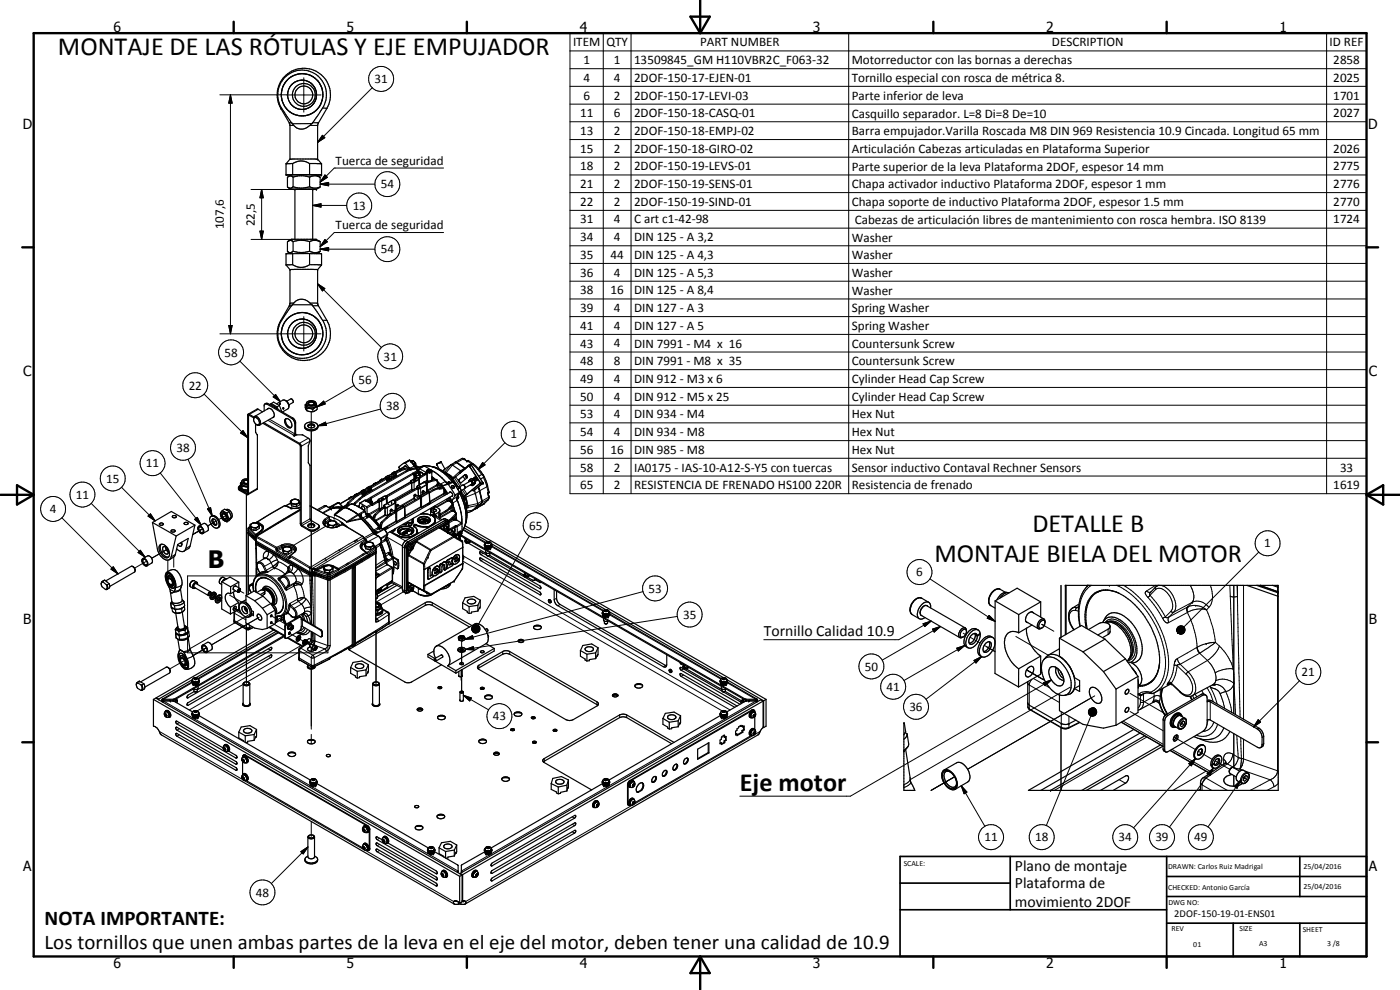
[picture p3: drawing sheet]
<svg xmlns="http://www.w3.org/2000/svg" width="420mm" height="297mm" viewBox="0 0 420 297" stroke-linecap="round" stroke-linejoin="round" font-family="sans-serif">
<defs><g id="words">
<g font-size="7.9">
<text x="17.4" y="16.6">MONTAJE DE LAS RÓTULAS Y EJE EMPUJADOR</text>
<text x="309.8" y="159.7">DETALLE B</text>
<text x="280.4" y="168.7">MONTAJE BIELA DEL MOTOR</text>
<text x="222" y="237.2">Eje motor</text>
</g>
<text font-size="7.2" x="62.4" y="170.4">B</text>
<g font-size="6.3">
<text x="13.4" y="277.4">NOTA IMPORTANTE:</text>
<text x="13.4" y="284.6">Los tornillos que unen ambas partes de la leva en el eje del motor, deben tener una calidad de 10.9</text>
</g>
<g font-size="4.7">
<text x="229.2" y="190.8">Tornillo Calidad 10.9</text>
<text x="304.6" y="261.2">Plano de montaje</text>
<text x="304.6" y="266.6">Plataforma de</text>
<text x="304.6" y="272">movimiento 2DOF</text>
</g>
<g font-size="4.2">
<text x="34" y="9.6">6</text>
<text x="104" y="9.6">5</text>
<text x="174" y="9.6">4</text>
<text x="244" y="9.6">3</text>
<text x="314" y="9.6">2</text>
<text x="384" y="9.6">1</text>
<text x="6.8" y="38.7">D</text>
<text x="410.6" y="38.7">D</text>
<text x="7" y="112.9">C</text>
<text x="410.8" y="112.9">C</text>
<text x="7" y="187.1">B</text>
<text x="410.8" y="187.1">B</text>
<text x="7" y="261.4">A</text>
<text x="410.8" y="261.4">A</text>
<text x="34" y="290.4">6</text>
<text x="104" y="290.4">5</text>
<text x="174" y="290.4">4</text>
<text x="244" y="290.4">3</text>
<text x="314" y="290.4">2</text>
<text x="384" y="290.4">1</text>
</g>
<g font-size="3.9">
<text x="172" y="13.9">ITEM</text>
<text x="182" y="13.9">QTY</text>
<text x="210.1" y="13.9">PART NUMBER</text>
<text x="315.7" y="13.9">DESCRIPTION</text>
<text x="399" y="13.9">ID REF</text>
<text x="175.1" y="19.2">1</text>
<text x="184.3" y="19.2">1</text>
<text x="190.3" y="19.2">13509845_GM H110VBR2C_F063-32</text>
<text x="255.6" y="19.3">Motorreductor con las bornas a derechas</text>
<text x="400.1" y="19.2">2858</text>
<text x="112.4" y="25">31</text>
<text x="175.1" y="24.6">4</text>
<text x="175.1" y="29.9">6</text>
<text x="184.3" y="24.6">4</text>
<text x="184.3" y="29.9">2</text>
<text x="190.3" y="24.6">2DOF-150-17-EJEN-01</text>
<text x="190.3" y="29.9">2DOF-150-17-LEVI-03</text>
<text x="255.6" y="24.6">Tornillo especial con rosca de métrica 8.</text>
<text x="255.6" y="29.9">Parte inferior de leva</text>
<text x="400.1" y="24.6">2025</text>
<text x="400.1" y="29.9">1701</text>
<text x="174.1" y="35.2">11</text>
<text x="184.3" y="35.2">6</text>
<text x="190.3" y="35.2">2DOF-150-18-CASQ-01</text>
<text x="255.6" y="35.3">Casquillo separador. L=8 Di=8 De=10</text>
<text x="400.1" y="35.2">2027</text>
<text x="174.1" y="40.5">13</text>
<text x="184.3" y="40.5">2</text>
<text x="190.3" y="40.5">2DOF-150-18-EMPJ-02</text>
<text x="255.6" y="40.6">Barra empujador.Varilla Roscada M8 DIN 969 Resistencia 10.9 Cincada. Longitud 65 mm</text>
<text x="174.1" y="45.8">15</text>
<text x="184.3" y="45.8">2</text>
<text x="190.3" y="45.8">2DOF-150-18-GIRO-02</text>
<text x="255.6" y="45.9">Articulación Cabezas articuladas en Plataforma Superior</text>
<text x="400.1" y="45.8">2026</text>
<text x="100.7" y="49.4">Tuerca de seguridad</text>
<text x="174.1" y="51.1">18</text>
<text x="184.3" y="51.1">2</text>
<text x="190.3" y="51.1">2DOF-150-19-LEVS-01</text>
<text x="255.6" y="51.2">Parte superior de la leva Plataforma 2DOF, espesor 14 mm</text>
<text x="400.1" y="51.1">2775</text>
<text x="114.3" y="56.6">54</text>
<text x="174.1" y="56.4">21</text>
<text x="184.3" y="56.4">2</text>
<text x="190.3" y="56.4">2DOF-150-19-SENS-01</text>
<text x="255.6" y="56.5">Chapa activador inductivo Plataforma 2DOF, espesor 1 mm</text>
<text x="400.1" y="56.4">2776</text>
<text x="105.9" y="62.9">13</text>
<text x="174.1" y="61.8">22</text>
<text x="184.3" y="61.8">2</text>
<text x="190.3" y="61.8">2DOF-150-19-SIND-01</text>
<text x="255.6" y="61.8">Chapa soporte de inductivo Plataforma 2DOF, espesor 1.5 mm</text>
<text x="400.1" y="61.8">2770</text>
<text x="67.1" y="68.8" transform="rotate(-90 67.1 68.8)">107,6</text>
<text x="76.4" y="67.9" transform="rotate(-90 76.4 67.9)">22,5</text>
<text x="100.7" y="68.7">Tuerca de seguridad</text>
<text x="174.1" y="67.1">31</text>
<text x="184.3" y="67.1">4</text>
<text x="190.3" y="67.1">C art c1-42-98</text>
<text x="256.5" y="67.1">Cabezas de articulación libres de mantenimiento con rosca hembra. ISO 8139</text>
<text x="400.1" y="67.1">1724</text>
<text x="114.3" y="76">54</text>
<text x="174.1" y="72.4">34</text>
<text x="174.1" y="77.7">35</text>
<text x="183.3" y="77.7">44</text>
<text x="184.3" y="72.3">4</text>
<text x="190.3" y="72.4">DIN 125 - A 3,2</text>
<text x="190.3" y="77.7">DIN 125 - A 4,3</text>
<text x="255.6" y="72.5">Washer</text>
<text x="255.6" y="77.8">Washer</text>
<text x="174.1" y="83">36</text>
<text x="184.3" y="83">4</text>
<text x="190.3" y="83">DIN 125 - A 5,3</text>
<text x="255.6" y="83.1">Washer</text>
<text x="174.1" y="88.3">38</text>
<text x="183.3" y="88.3">16</text>
<text x="190.3" y="88.3">DIN 125 - A 8,4</text>
<text x="255.6" y="88.4">Washer</text>
<text x="174.1" y="93.6">39</text>
<text x="184.3" y="93.6">4</text>
<text x="190.3" y="93.6">DIN 127 - A 3</text>
<text x="255.6" y="93.7">Spring Washer</text>
<text x="174.1" y="98.9">41</text>
<text x="184.3" y="98.9">4</text>
<text x="190.3" y="99">DIN 127 - A 5</text>
<text x="255.6" y="99">Spring Washer</text>
<text x="67.4" y="107">58</text>
<text x="174.1" y="104.3">43</text>
<text x="184.3" y="104.2">4</text>
<text x="190.3" y="104.3">DIN 7991 - M4 x 16</text>
<text x="255.6" y="104.4">Countersunk Screw</text>
<text x="115.1" y="108.2">31</text>
<text x="174.1" y="109.6">48</text>
<text x="184.3" y="109.6">8</text>
<text x="190.3" y="109.6">DIN 7991 - M8 x 35</text>
<text x="255.6" y="109.6">Countersunk Screw</text>
<text x="56.6" y="116.9">22</text>
<text x="107.6" y="115.1">56</text>
<text x="174.1" y="114.9">49</text>
<text x="184.3" y="114.9">4</text>
<text x="190.3" y="114.9">DIN 912 - M3 x 6</text>
<text x="255.6" y="115">Cylinder Head Cap Screw</text>
<text x="115.9" y="123.1">38</text>
<text x="174.1" y="120.2">50</text>
<text x="174.1" y="125.5">53</text>
<text x="184.3" y="120.2">4</text>
<text x="184.3" y="125.5">4</text>
<text x="190.3" y="120.2">DIN 912 - M5 x 25</text>
<text x="190.3" y="125.5">DIN 934 - M4</text>
<text x="255.6" y="120.3">Cylinder Head Cap Screw</text>
<text x="255.6" y="125.5">Hex Nut</text>
<text x="153.2" y="131.4">1</text>
<text x="174.1" y="130.8">54</text>
<text x="184.3" y="130.8">4</text>
<text x="190.3" y="130.9">DIN 934 - M8</text>
<text x="255.6" y="130.8">Hex Nut</text>
<text x="52.9" y="135.7">38</text>
<text x="174.1" y="136.1">56</text>
<text x="183.3" y="136.1">16</text>
<text x="190.3" y="136.1">DIN 985 - M8</text>
<text x="255.6" y="136.1">Hex Nut</text>
<text x="43.8" y="140.3">11</text>
<text x="174.1" y="141.5">58</text>
<text x="184.3" y="141.5">2</text>
<text x="190.3" y="141.5">IA0175 - IAS-10-A12-S-Y5 con tuercas</text>
<text x="255.6" y="141.5">Sensor inductivo Contaval Rechner Sensors</text>
<text x="402.2" y="141.5">33</text>
<text x="22.8" y="149.6">11</text>
<text x="31.9" y="144.8">15</text>
<text x="174.1" y="146.8">65</text>
<text x="184.3" y="146.8">2</text>
<text x="190.3" y="146.8">RESISTENCIA DE FRENADO HS100 220R</text>
<text x="255.6" y="146.9">Resistencia de frenado</text>
<text x="400.1" y="146.8">1619</text>
<text x="15" y="154">4</text>
<text x="158.8" y="158.9">65</text>
<text x="379.4" y="164.3">1</text>
<text x="274.9" y="172.9">6</text>
<text x="194.6" y="177.8">53</text>
<text x="205" y="185.7">35</text>
<text x="259.5" y="201.2">50</text>
<text x="390.6" y="202.9">21</text>
<text x="266.1" y="207.3">41</text>
<text x="272.9" y="213.4">36</text>
<text x="147.9" y="216.2">43</text>
<text x="295.4" y="252.4">11</text>
<text x="310.6" y="252.5">18</text>
<text x="335.7" y="252.5">34</text>
<text x="346.7" y="252.5">39</text>
<text x="358.4" y="252.5">49</text>
<text x="76.8" y="269">48</text>
</g>
<text font-size="3.1" x="352.4" y="275.2">2DOF-150-19-01-ENS01</text>
<g font-size="2.4">
<text x="271.2" y="259.7">SCALE:</text>
<text x="350.6" y="260.8">DRAWN: Carlos Ruiz Madrigal</text>
<text x="391.2" y="260.6">25/04/2016</text>
<text x="350.6" y="267.1">CHECKED: Antonio García</text>
<text x="391.2" y="266.7">25/04/2016</text>
<text x="350.6" y="271.4">DWG NO:</text>
<text x="351.6" y="279.3">REV</text>
<text x="372" y="279.4">SIZE</text>
<text x="391" y="279.6">SHEET</text>
<text x="358.1" y="284.1">01</text>
<text x="377.9" y="283.8">A3</text>
<text x="398.3" y="283.8">3 /8</text>
</g>
</g></defs>
<g fill="none" stroke="#000" stroke-width=".3">
<path d="M171.1 9.9h239v138.2h-239zM171.1 15.3h239M181 9.9v138.2M189.4 9.9v138.2M254.7 9.9v138.2M398.1 9.9v138.2M66 28.4h20M69.2 28.4l.5 2.5h-1zM69.2 28.4v71.8M84.3 32.5h.1M84.5 32.5h-.2M86 28.5h10.3"/>
<path d="M86.8 36.9h.1M87 37.6v.1M87 37.6h1.2M87.4 25.5a4.3 4.3 0 0 0-.4 5.3M87.5 36.8l-.7 .1M91.2 23.3v10.4M93 37.6h2.3M93.8 36.8l1.8 .1M95.3 37.6v.1M96.8 32.4l1.3 .1M111.7 26.3l-16.4 16.4M171.1 20.6h239"/>
<path d="M171.1 25.9h239M171.1 31.2h239M171.1 36.5h239M75.3 56.9h13.2M78.5 56.9l.5 2.5h-1zM78.5 56.9v14.9M88.5 56.8h.1M93.8 56.8h.1M96.1 55.2l2.5-.5v1.1zM96.1 55.2h.7M96.2 54.5l-.1 .2 .1-.2M96.3 54.2l1.2-1.7 .7 .7-1.5 1"/>
<path d="M96.7 55.1l-.6 .1M96.8 40.6l.7 .7-2.2 1.4zM96.9 55.2h15.6M97.1 55l1.5-.3v1.1l-2.5-.6M97.5 52.5l.7 .7-2.1 1.5zM133.1 50.4h-32.8l-3.8 3.8M171.1 41.9h239M171.1 47.2h239M171.1 52.5h239M171.1 57.8h239M75.3 71.8h12.1M78 69.3h1l-.5 2.5z"/>
<path d="M93.8 61.6l2.5-.5v1zM93.8 61.6h10.2M96.1 74.8l2.5-.5v1zM96.1 74.8h16.4M96.2 73.8l-.1 .2 .1-.1M96.3 73.8l1.2-1.9 .7 .7-1.8 1.2M96.9 74.6l-.8 .2M96.9 74.6l1.7-.3v1l-2.5-.5M97.5 71.9l.7 .7-2.1 1.4zM133.1 69.8h-32.8l-4 4M171.1 63.1h239M171.1 68.5h239"/>
<path d="M171.1 73.7h239M171.1 79h239M68.7 97.7h1l-.5 2.5zM84.3 96.1h.1M84.3 96.1h.2M86.8 91.8h.1M87 91h.1M87.4 97.2a4.6 4.6 0 0 0-.4 5.3M87.5 91.7l-.7 .1M88.2 90.9l-1.2 .1M91.2 95v10.3M93 90.9l2.3 .1"/>
<path d="M93.8 91.7l1.8 .1M95.3 85.2l2.2 1.4-.7 .7zM95.3 91h.1M95.3 85.2l19.2 19.1M96.8 96.1h1.3M171.1 84.4h239M171.1 89.7h239M171.1 95h239M61.2 118.2l13.1 13.1M66 100.2h30.3M72 108.4l12.1 12.1M82 119.1l.7-.7 1.4 2.1z"/>
<path d="M82.7 118.4l1.4 2.1-2.1-1.4zM106.2 115.7l-11 6.3M171.1 100.3h239M171.1 105.6h239M171.1 110.9h239M171.1 116.2h239M56.4 137.8l7.3 17M72.2 129.9l.7-.7 1.4 2.1zM72.9 129.2l1.4 2.1-2.1-1.4zM77.5 122.8l-2.7 1.5-.2 .5-.3-.2M80.4 126.1l7.8 4.7M80.4 121.1l-.2 .2"/>
<path d="M80.5 122.6l-.2 .1M80.9 125.8l7.6 4.4 .2-.2M82 125.2l-.1 .1M87.8 125.4l-.2 .2M88.7 126.9l-.2 .2M92.5 131.5l-2.6 1.5v.3M93 132.4l-2.6 1.5-.3-.1M93.4 123.5v4.9M93.4 129.3v29M95.2 122l1.9-1.6 .5 .8zM95.4 127.8l2.3-1.1 .2 .9zM114.2 122.7l-18.8 5.1"/>
<path d="M122.8 138.1l-1.4 .8M122.8 138.1l-.3 .2M122.8 138.1l.2 .1M123 138.2l1.1 1.3M123 138.2l-1.3 .7M123 138.2h.1M123.8 138.9l.3 .5M124.1 139.5l1.7 .7M124.1 139.4h.1M124.4 139.8l-1.3 .7M124.4 139.8l.5 .4M124.4 139.7v.1"/>
<path d="M124.4 139.7l.5 .5M124.4 139.7l.4 .4M127.3 139.8l-1.4 .9M135.3 139.4l-1.9 2.3M137.1 138.8l-1.3 .7-1.9 2.3M137.1 138.9h.1M138.6 137.6l.5 .1M139.1 137.7l1 .7 .2-.1M139.1 137.7l-2 1.1M139.1 137.7h.1M140.2 138.3h.1M140.3 138.3l1.3 .9"/>
<path d="M140.4 139.8v.1M140.6 138.2l-.3 .1M141 139.3l.1 .1M141.2 139.4l-3 2.5M141.3 139.4l3.6 5.5M141.6 139.2l-.2 .2M141.6 139.2l1.4 1.2 1.6 2M142 139.2h-.4M144.9 138.8l.7 .7-2.1 1.4zM151.5 132.8l-8 8.1M171.1 137.5h239M171.1 121.6h239"/>
<path d="M171.1 126.9h239M171.1 132.2h239M18.6 155.4l16.8 16.8M27.4 151l16.1 16.2M36.5 146.2l10.1 10.1M44.4 154.9l.8-.7 1.4 2.1zM48.1 141.9l12.3 15.6M58.4 155.8l.8-.6 1.2 2.3zM60.8 158.7l-3 1.7M62.3 152.7l.9-.4 .5 2.5zM64.8 156.3l-2.5 1.5 2.2-1.2M67.8 154.7l-2.2 1.2"/>
<path d="M71.9 146.8v.4M73.9 148.3v30.3M74.5 159.7l.1 .2M74.5 158.5l.1 .2M74.5 159.8h.1M74.6 158.7v1.1M74.6 159.9l2.1 2.1M74.6 159.9l-.1 18.4M74.6 159.8h.1M74.6 158.7l1.9 1.9M74.6 159.8l1.1 1.1M74.6 159.8v.1"/>
<path d="M74.6 159.9h.1M74.6 159.9l1.7 1.5M74.7 158.2h.1M74.8 158.5l2 1.9M74.8 158.5l-.2 .2M74.8 158.2v.3M75 158.1l-.2 .1M77 156.8h.2M77.1 156.8l1.2 .8M77.1 156.8l-.2 .1M77.2 156.6h.1M77.2 156.6v.2"/>
<path d="M77.2 156.6l1.2 .9M77.2 146.5l-2.6 1.6-.3-.2-.2 .5M77.4 156.5l-.2 .1M77.4 156.5l1.1 .9M77.8 159.7h.1M78.3 159.3h.1M78.3 159.3l-1.5 1.1M78.3 157.6a.95 .95 0 0 1 0 1.7M78.4 157.5a.96 .96 0 0 1 .1 1.6M78.4 157.5l-.1 .1M78.4 159.2h.1M78.4 159.2h.2"/>
<path d="M78.5 159.1h.1M78.5 157.4l-.1 .1M78.5 157.4a1.05 1.05 0 0 1 .1 1.8M78.6 159.2l-1.6 1.2M80.9 158.2h.1M85.4 151.7l1.5 .6M85.4 151.7h.1M85.5 151.7l-8.1 4.8M85.5 151.7h.1M85.7 151.8h.1M85.8 151.8l1.1 .5M85.8 151.8h.1"/>
<path d="M86.9 152.3h.1M87.2 152.4h.1M87.2 151l-1.4 .8M87.6 152.5h.1M89.9 150.9l.2 .1M90.1 152.3l-1.2 .3-2-.3M90.1 152.2h.1M90.1 153.1l-13 7.8M90.1 152.8l-13 7.8M92.8 158.9v.3M93 151.8l5.6 3.1M93 155.7l-2.6 1.5-.3-.2"/>
<path d="M93.3 156.1l-2.6 1.5v.3M93.4 159.4v27.8M94.6 158.9v.3M95.5 158.4v.3M97.3 151.8l.6 .1M97.5 155.8l.2 .2v.8M97.5 155.8a1.17 1.17 0 0 0-.6 1.1 1.17 1.17 0 0 0 .8 1M97.7 156.7l-.5 .6M97.7 156.8l.2 .2M97.7 157.9a4.1 4.1 0 0 0 3.7 .1M97.7 157.9h.2M97.7 157.9l-9.6 5.7"/>
<path d="M97.9 151.9l1.2 .7M97.9 151.9l-2.4 1.3M97.9 157l-.5 .6M98 151.8l-.1 .1M98.6 154.9l.2 .3M98.6 154.9h.1M98.6 154.9l-1.1 .9M98.6 154.9l2.5 .9 1.8 1.2M98.7 154.9h.1M98.8 155.2l-1.4 1.1-.2 .7M98.8 155.2v.6M98.8 155.8h.1"/>
<path d="M98.8 155.8l-1.1 .9M98.8 155.8l.2 .4M98.9 155.7v.1M98.9 155.8l1.1 .5M99 156.2l.2 .1M99 156.2l-1.1 .8M99 156.1v.1M99 156.1h.1M99.1 152.6l.4 .1M99.1 152.6l-2.3 1.2M99.5 152.7h.1M99.5 152.7l-2.5 1.3"/>
<path d="M99.9 152.4l-.5 .2M99.9 152.4h.1M100.1 152.3h.1M100.1 152.3l-.2 .1M100.3 152.3l-.2-.2-1 .5M100.3 155.4h.1M100.4 154.6h.1M100.4 154.6l3 1.5M100.5 154.4h.1M100.5 154.5l1.2 .5 2.3 1.5M100.5 154.5l-.1 .1M100.5 154.4v.1"/>
<path d="M100.5 154.5h-.1M100.5 154.3v.1M100.6 154.3h.1M100.6 154.2h.2M100.6 154.2l-.2 .4M100.8 154.2l-.3 .1M100.9 156.7l1.3 .9M101.1 157.4l.7 .4M101.3 158h.1M101.5 150.8h.1M101.5 150.8l.2 .1M101.5 150.8l-2.7 1.4"/>
<path d="M101.5 150.8l-.3 .1M101.7 150.9h.1M101.7 150.9l-2.7 1.4M101.7 150.9l1.2 1.3M102.1 156.4h.1M102.3 152.4h.1M102.3 152.4h.2M102.3 152.4l-1.7 1.8M102.3 152.4h-1.8l-1 .3M102.5 156.7h.1M102.6 156.8h.1M102.7 156.8h.1"/>
<path d="M102.7 157.4h.1M102.8 157.4l-1.4 .6M102.8 157.4l5.9 3.5M102.8 157.4h.1M102.9 157h.1M102.9 157.4h.1M102.9 157l1.5 1.2M103.2 152.3l-1.7-.2-1.4 .2M103.3 152.3h.2M103.3 152.3l-.9 .1-1.6 1.8M103.3 152.3l-2.5 1.9M103.4 152.2h.1"/>
<path d="M103.4 152.2l-.1 .1M103.5 152.3l-3 2.2M103.5 152.3l1.9 .8 1.9 1.3M103.5 152.3l2-1.1 1.5 .6 2.3 1.5M103.7 157.6h.1M103.8 157.6h.1M104 156.5h.1M104.1 151.5l.4 .1M104.1 151.5h.1M104.4 150.8h.1M104.5 151.6h.1M104.5 150.8l.2 .2"/>
<path d="M104.7 151l-.2 .7M104.7 149.6h.1M104.7 149.5v.1M104.8 149.6h.1M104.8 149.5v.1M104.8 149.4l.2 .1M104.9 156.3l-.9 .2h1M104.9 156.3l.1 .2M105.4 149.1h.1M105.4 149.1l.1 .1M105.4 149.1l-.6 .3M105.4 151.2h.3"/>
<path d="M105.8 149.5l.3 .2M106.1 149.7l-1.4 1.3M106.4 150.9l.3 .2M106.5 148.5v.1M106.5 148.6h.1M106.6 148.4h.1M106.6 148.4l.1 .1M106.6 148.4l-.1 .2M106.7 151.1l-.2 .4M107.1 148.1h.1M107.1 148.1l.2 .1M107.1 148.1l-.5 .3"/>
<path d="M107.2 148.1h.1M107.2 148.5l.2 .2M107.3 154.4l.2 .2M107.3 154.4l-3.3 2.1M107.4 148.7l-1.3 1M107.5 154.6l.7 1M107.5 154.6l-2.6 1.7M107.6 154.5l-.1 .1M107.9 149.6h.1M107.9 152l-.2 .1M107.9 151.6l-.6 .3M107.9 149.6l.2 .2"/>
<path d="M108.1 149.8l-1.4 1.3M108.2 154.8l.1 .2M108.2 154.8l-.3 .1M108.2 154.8h.1M108.2 155.6l.2 .1M108.2 155.6l-3.3 .7M108.3 154.8v.1M108.3 155l2.3 2.3 1.6 2.1M108.4 155.5l-.2 .1M108.4 155h.1M108.4 155h-.1M108.4 155.7h.1"/>
<path d="M108.4 147.7h.4M108.4 147.4l.6 .3M108.4 147.7h.1M108.4 154.2l-.1 .6M108.4 154.2v.8M108.4 154.2l-.7 .5M108.4 154.2l-.2 .6M108.4 155.7l3.6 4.2M108.4 155.7l-3.4 .8M108.5 147.7h.1M108.5 147.7l.2 .2M108.5 147.6h.1"/>
<path d="M108.5 147.3h.1M108.6 147.3l-.1 .4M108.6 147.3l.3 .2M108.7 147.9v1M108.7 148.4l.7 .2v.2M108.8 147.7l-.1 .2M108.8 147.7h.1M108.9 148.3h.1M108.9 148l-1.5 .7M108.9 147.5v1.3M108.9 147.5l.1 .2M109 148.1l.1 .1"/>
<path d="M109 148.1h.1M109 148.1l-.1 .2M109 147h.2M109 147.7v.4M109.1 148l.1 .2M109.1 148l-.1 .1M109.2 147h.1M109.2 148.2l-.5 .1M109.2 148.2l.3 .2M109.3 153.3l-2 1.1M109.3 153.3l.2 .2M109.4 147.9v.1"/>
<path d="M109.4 147.9l-.3 .1M109.4 148h.1M109.4 147.9h.1M109.4 153.2l-.1 .1M109.4 153.2h.1M109.4 148l.4 .3M109.4 148.8l-1.3 1M109.4 150.1v.1M109.4 150.1l.1 .1M109.4 148l-.2 .2M109.5 147.2v.1M109.5 147.2h.1"/>
<path d="M109.5 150.2l1.9 1.1M109.5 150.2l-1.5 .8M109.5 147.2l-.6 .3M109.5 147.2l-.4-.2-.5 .3M109.5 153.5l.5 1.3M109.5 153.5l-1.9 1.1M109.5 153.4v.1M109.5 147.9v.1M109.5 147.3l.1 .8M109.5 147.3l-.5 .4M109.6 147.3h-.1M109.7 150.1h.1"/>
<path d="M109.7 150.1l-.2 .1M109.8 154.2a17.1 17.1 0 0 1 4.3 4.4M109.8 150.2h.1M109.9 154.5l.4 .2M110 154.8l-1.1 .6M110 154.8l.2 .6M110 154.8h.1M110.1 154.8h.1M110.1 147.3l.1 .1M110.2 147.4h.1M110.2 146.3l.1 .1M110.2 154.1h.2"/>
<path d="M110.2 147.4l-.4 .8M110.2 147.4l.4 .2M110.2 155.4l-.8 .5M110.3 154.7l-.2 .1M110.3 146.4l.3 .2M110.3 146.4l-.1 1M110.3 154.7l.1 .5-.2 .2M110.3 146.3h.1M110.3 146.3l.4 .2M110.3 146.3v.1M110.4 154.4h.1M110.4 154.9h.1"/>
<path d="M110.4 154.4l.5 .4M110.4 154.1l.2 .1M110.4 154.4l.5 .1M110.4 154.1v.3M110.6 147.6v.2M110.6 154.2v.3l.9 .7M110.6 147.6h.2M110.6 154.2h.1M110.6 146.6v1M110.7 146.5l.1 1.2M110.7 146.5l-.1 .1M110.7 154.2l.2 .3"/>
<path d="M110.8 146h.1M110.8 147.2l.5 .2M110.9 154.5l1.1 1M110.9 146h.1M110.9 146l.3 .2M110.9 146l-.6 .3M111 146.9l-.2 .8M111 146.9v.7M111 147l.1 .1M111.1 150.2h.1M111.1 150.2l.2 .1M111.1 150.9h.1"/>
<path d="M111.1 150.2l-.6 .3M111.1 147.1l.4 .2M111.1 147.1l-.1 .1M111.1 150.2v.7M111.1 150.2l-.5 .3M111.1 150.2l.1 .2M111.2 150.9h.1M111.2 149.8h.1M111.2 149.3l.2 .1M111.2 149.9h.1M111.2 149.8l-1 .6M111.2 149.8l.2 .1"/>
<path d="M111.2 149.9l.4 .6M111.2 149.9l-.9 .5M111.2 150.4l.1 .2M111.2 149.8v.1M111.2 150.4v.5M111.2 146.2l-.5 .3M111.2 146.2l.1 .1M111.3 146.2h.1M111.3 146.8l-.3 .1M111.3 146.8l.4 .4M111.3 150.6h.1M111.3 149.9h.1"/>
<path d="M111.3 146.3h.1M111.3 150.6v.4l-.1-.1M111.3 155.1l.5 .5M111.3 150.7h.1M111.3 150.3l.2 .2M111.3 146.3v.5M111.3 150.3l-.1 .1M111.3 146.3l-.7 .3M111.3 146.7v.1M111.3 146.7l.1 .1M111.3 146.8l.1 .1M111.4 146.3h-.1"/>
<path d="M111.4 146.8h.1M111.4 149.4h.1M111.4 151.3h.1M111.4 146.9h.1M111.4 151.3l.2 .3M111.4 146.8v.1M111.4 149.9v.1M111.4 149.4l.1 .1M111.4 146.9l-.3 .2M111.4 151.3l-1.4 .8M111.4 150.7h.1M111.4 151h.1"/>
<path d="M111.5 150.5v.5M111.5 149.5l-1.4 .8M111.5 150.5l-.2 .1M111.5 151.3h.1M111.5 151h.1M111.5 151v.1M111.6 151.6l.1 .1M111.6 151.6l-1.5 .8M111.6 150.5h-.1M111.6 150.5v.1M111.6 150.4h.1M111.6 150.6l-.1 .4"/>
<path d="M111.6 150.6l-.1 .1M111.6 150.4v.1M111.7 150.9h.1M111.7 150.9v.3M111.7 150.6h-.1M111.7 151.2h.1M111.7 155.5l.7 .7M111.7 151.3h.1M111.7 151.2l-.2 .1M111.7 151.3v.4M111.7 155.5h.1M111.7 151.2l.1 .1"/>
<path d="M111.8 151.3h.1M111.8 151.2h.1M111.8 151.3l-.1 .4M112 159.9l-2.7 1.5M112 159.9l.3 .3M112 159.8v.1M112 155.5l.2 .2M112 155.4v.1M112.1 155l.4 .2M112.2 145.2v.1M112.2 145.3h.1M112.2 155.7h.1"/>
<path d="M112.2 159.4l.4 .3M112.3 155.7v.1M112.3 155.8h.1M112.3 159.3h.1M112.3 145.2l-.1 .1M112.3 145.2h.1M112.3 159.3l-.1 .1M112.3 155.8l.1 .2M112.4 156.2h.1M112.4 156h.1M112.4 156.1l.1 .1M112.4 156v.2"/>
<path d="M112.5 154.3l.3 .3M112.5 156.2l1.4 1.7M112.5 156.2l.9 1.1M112.5 156l.1 .1M112.5 156l-.1 .1M112.5 155.2l-.1 .8M112.6 156.1h.1M112.6 156.1v.2h.2M112.6 159.7l-.4 .3M112.6 159.6h.1M112.6 159.6h.6l-.9 .5M112.6 159.6v.1"/>
<path d="M112.7 156.1l.1 .2M112.8 144.8h.1M112.8 154.6l-.3 .6M112.8 144.8l.1 .1M112.8 144.8l-.5 .4M112.8 156.3l1.3 1.5M113.2 150.5l.2 .2M113.4 150.5h.1M113.4 158.4h.4M113.4 158.4l-1.3 .6M113.4 158.4l.3 .2M113.4 150.7l-1.7 1"/>
<path d="M113.5 150.3h.1M113.5 150.3l-1.7 .9M113.6 150.2h.1M113.6 150.2l.1 .1M113.6 150.2v.1M113.6 150.1l-.1 .2M113.6 150.1v.1M113.7 150.3h.1M113.7 150.5h.1M113.7 149.8h.1M113.7 158.6h.1M113.7 150.4v.1"/>
<path d="M113.7 158.6l1.5 .1M113.7 158.6l-1.4 .8M113.7 158h.1M113.7 149.8l-.1 .3M113.7 158l.6 .6M113.7 150.5l.1 1.9M113.7 150.5l-.3 .2M113.8 157.8l-.1 .2M113.8 157.8h.1M113.8 152.4l-3.1 1.8M113.8 152.4v.1M113.8 158.1h.1"/>
<path d="M113.8 158.6h.1M113.8 152.6l.2 .1M113.8 152.5v.1M113.9 153.1l.2 .2M113.9 150.5h-.2M113.9 150.5v1.9M113.9 152.4h.1M113.9 152.4h-.1M113.9 150.3v.2M113.9 152.4l.1 .1M113.9 144.3h.1M113.9 158.5v.1"/>
<path d="M114 144.1h.1M114 152.7h.4M114 152.7l-3.1 1.8M114 144.1l-.1 .2M114 152.5v.2M114 144.1l.2 .1M114.1 157.7l.4 .8M114.1 153.3l-1.3 1.3M114.2 157.3l.3 .1M114.5 158.5l.1 .1M114.5 150.2v.2M114.5 150.2l-1 .1"/>
<path d="M114.5 158.5h.1M114.5 158.5l-.1 .1M114.5 150.3h.1M114.5 156.6l.3 .2M114.5 158.5v.1M114.5 143.8h.1M114.5 157.6h.1M114.5 150.4l.1 2M114.5 150.4h-.8M114.5 157.4v1.1M114.6 143.8h.1M114.6 152.4l-.6 .1"/>
<path d="M114.6 143.8l.1 .1M114.6 143.8l-.6 .3M114.6 152.4v.1M114.8 156.8l-.3 .6M115.1 149l-1.4 .8M115.1 149h.1M115.2 151.8v.3M115.2 152.1l-.6 .3M115.2 152.1h.1M115.2 152h.2M115.2 158.7l-2.6 1.4M115.2 158.7h.1"/>
<path d="M115.3 158.7l.1 .1M115.3 152.1h.1M115.3 152.1h.2M115.3 152.1h-.1M115.3 152h.1M115.3 152.1l.3 .1M115.3 152v.1M115.4 151.5h.1M115.4 152h.1M115.4 152l.1 .1M115.4 158.8l-2.7 1.5M115.4 158.8l.8 1.5"/>
<path d="M115.4 158.8h.1M115.4 158.6h.1M115.4 152l.5 .3 .3-.1M115.4 158.6l-.1 .1M115.4 158.6l.1 .1M115.5 151.5h.1M115.5 158.8h.1M115.5 151.5l-.2 .3 .3 .5M115.5 152.4v2.1M115.5 152.1v.3M115.5 152.1h.1M115.5 158.7h.1"/>
<path d="M115.5 154.5l.1 .2M115.5 158.7l.2 .2M115.5 158.7l.3 .2M115.5 154.5l-2.8 1.6M115.5 154.5h.1M115.5 158.7v.1M115.5 152.3v.1M115.6 153.3h.1M115.6 153.7h.1M115.6 152.3h.1M115.6 152.3l-1.5 1M115.6 152.3h.6"/>
<path d="M115.6 158.7h-.1M115.6 158.7h.1M115.6 152.3v2.1M115.6 154.4l-.1 .1M115.6 154.7h.8M115.6 154.7l-2.8 1.6M115.6 154.4l.1 .2M115.7 148.9h.2M115.7 148.9l-.6 .1M115.7 154.6h.6M115.7 154.6l-.1 .1M115.9 143.1l.5 .3"/>
<path d="M115.9 149.4v.1M115.9 149.4l-1.4 .8M115.9 143.4h.1M115.9 148.9h.1M115.9 148.9l.2 .1M115.9 143.3h.1M115.9 143.4l.2 .2M115.9 155.3l.3 .2M115.9 143.3v.1M115.9 149.5v.1M115.9 143h.1M115.9 149.6l.1 1.6"/>
<path d="M115.9 149.6l-1.4 .8M116 143h.1M116 149h.1M116 143l-.1 .4M116 149.1l-.1 .3M116 143.3h-.1M116 143.3h.1M116 143l.4 .2M116 149v.1M116 149.1h.1M116 143.3l.2 .3M116.1 149.1h.1"/>
<path d="M116.1 149h.1M116.1 143.6v1M116.1 149v.2M116.1 144.1l.6 .2M116.1 143.6h.1M116.2 150v1M116.2 155.5l-1.4 1.3M116.2 151h.1M116.2 149.3l-.3 .3M116.2 158.4l.1 .1M116.2 158.3l-.7 .4M116.2 152.2v.1"/>
<path d="M116.2 158.3h.1M116.2 158.2v.2M116.2 158.2l.2 .3M116.2 152.3l.1 2.3M116.2 152.3h.1M116.2 158.4h.1M116.3 144.1h.1M116.3 154.6l.1 .1M116.3 143.6l-4.9 2.8v.4M116.3 144.1h-.2h.3M116.4 143.2l-.1 1.3M116.4 143.2v.1"/>
<path d="M116.4 144v.1M116.4 143.3v.1M116.4 143.4v.4l.6 .3M116.5 142.7h.1M116.5 143.9h.1M116.5 143.9l-.1 .1M116.5 142.7l.4 .2M116.5 143.7l-.2 .4M116.5 142.7l-.5 .3M116.5 143.7v.2M116.8 143.6h.1M116.8 143.6l.1 .2"/>
<path d="M116.9 143.6l-.4 .1M116.9 143.8l.4 .1M116.9 143.8l-.4 .1M116.9 143.6h.1M116.9 143.7h.1M116.9 142.9h.1M116.9 143.6l.1 .1M116.9 142.9l-.5 .3M116.9 142.9l.1 .1M117 142.9h-.1M117 143.7v.1M117 143.7l-.1 .1"/>
<path d="M117 159.6l4.7 2.7M117 143v.8M117 143l-.6 .4M117 143h.1M117 159.6l2.4 1.2M117.1 154.2l.1 .1M117.1 153.2l1.1 .6M117.1 153.2v1M117.1 154.2l-.7 .5M117.3 154.1l-1 .5M117.3 154.1l.1 .1M117.3 154.3l.2 .2"/>
<path d="M117.3 154.1l-.2 .1M117.5 154.5l-1.3 1M117.5 152.9l-.2 .3v.9M117.6 143h.1M117.6 143v.1M117.6 153h.1M117.6 159.2l.1 .1M117.6 153l-.3-.2-.2 .4M117.6 143.1l.4 .2M117.6 143.1l-.4 .8M117.7 150.2h.1M117.7 159.3h.1"/>
<path d="M117.7 142h.1M117.7 142.2l.3 .2M117.7 142.2l-.1 .9M117.8 150.2l-2.3 1.3M117.8 150.2l.6 .1M117.8 142l.3 .2M117.8 142l-.1 .2M117.8 159.3h.4M118 143.3h.1M118 142.4v1.2M118.1 143.3h.1M118.1 142.2v.1"/>
<path d="M118.1 142.3l-.1 .1M118.1 142.2l.1 1.2M118.1 142.2h.1M118.1 142.2l.1 .1M118.2 143.3h-.1M118.2 141.6h.2M118.3 142.9l.4 .2M118.3 141.6h.1M118.3 141.6l.3 .3M118.3 141.6l-.5 .4M118.4 150.2v.1M118.4 142.9h.1"/>
<path d="M118.4 158.7l-.3 .6M118.4 153.5h.1M118.4 150.3h.1M118.4 142.6v.1M118.4 142.9v.4M118.4 142.7h.1M118.5 142.7v.1M118.5 150.9l-2.3 1.3M118.5 150.9l.1 .1M118.5 142.8l-.1 .1M118.5 150.2h.1M118.5 153.2h.1"/>
<path d="M118.5 159l-.3 .3M118.5 153.5l.3 .2M118.5 153.2l-.2 .2M118.5 150.2v.1M118.5 150.3l.1 .2M118.5 150.3l.2 .2M118.5 142.8l.4 .2M118.5 159l-.1 .1M118.6 153.5h.1M118.6 151v2.1M118.6 153.4l.3 .1M118.6 150.4h.1"/>
<path d="M118.6 153.2v.3M118.6 151l-2.4 1.3M118.6 153.2l.3 .3M118.6 150.7l-.1 .2M118.6 150.5h.1M118.6 141.9h.1M118.6 158.6l-.1 .4M118.6 150.7h.1M118.6 150.5v.2M118.6 141.9l-.5 .3M118.6 153.1l.4 .2M118.6 153.1v.1"/>
<path d="M118.7 150.5h.1M118.7 141.9h.1M118.7 150.5v.1M118.7 142.5v.1M118.7 150.4v.1M118.7 141.9v.1M118.7 151.2l.1 1.4M118.7 142h.1M118.7 150.7l-.1 .3M118.7 142l-.7 .4M118.7 142l.1 .5M118.7 142.6h.2"/>
<path d="M118.8 152.6h.1M118.8 142h.1M118.8 153.7l.1 2.8M118.8 152.6l.1 .4M118.8 142.5v.1M118.8 152.8v.2M118.8 152.8h.1M118.8 142.2v.3M118.8 142.6l-.3 .2M118.8 142.6l.4 .3M118.8 142.5l-.4 .2-.1 .7M118.8 142.5h.1"/>
<path d="M118.9 142.6h.1M118.9 153.6l-.1 .1M118.9 156.5h.2M118.9 156.5l-3.7 2.2M118.9 153.5h.2M118.9 153.6v.2M118.9 156.4h.1M118.9 153.8l-1.4 .7M118.9 153.8v2.6M118.9 156.4v.1M118.9 156.3l-4.1 2.3M118.9 156.4l.2 .1"/>
<path d="M118.9 153.4v.1M118.9 151.8h.2M119 156.5h.1M119 153.3h.1M119 153.3l-.1 .3M119 152.7l.1 .1M119 152.7l-.1 .1M119 152.7h.1M119 153.3l.1 .1M119.1 153.4v3.1M119.1 152.4l-.3 .2M119.1 151.8l.9 .5"/>
<path d="M119.1 152.4l.1 .1M119.2 152.5l-.2 .2M119.2 151.8h-.1M119.2 152.6l.1 .1M119.4 151.5l-.2 .2-.1 .7M119.5 151.6l-.2-.3-.4 .4 .1 1M119.6 159.8a2.55 2.55 0 0 1 4.3 0M119.8 141.1l.3 .3M120 159.3l-.1 .5 .2 .5M120.1 141.4l-1.3 .7M120.2 159.1l-.4 .4v.6M120.4 159l-.3 .1"/>
<path d="M120.9 151.8h.1M120.9 151.8l.4 .2M120.9 151.8l-2.3 1.3M121.2 140.6l.2 .3M121.3 159.9v.1M121.3 152h.1M121.3 152l-2.3 1.3M121.4 152h.1M121.4 152v.1M121.4 152.1l.1 3M121.4 152.1l-2.3 1.4M121.4 152.1h.1"/>
<path d="M121.4 152.3l.2 2.4M121.4 159.7v.1M121.4 140.9l-1.3 .5M121.5 155.1l-2.5 1.4M121.5 155.1v.1M121.5 155.2l-2.4 1.3M121.6 154.9h.1M121.6 154.7v.2M121.6 154.9l-.1 .2M121.6 154.7l-.1 .1M121.6 154.9l-.1 .3M121.7 157.3v.1"/>
<path d="M121.8 157.4h-1.1M121.9 141.3l.2 .2M122 157.2l-.2 .1M122.1 141.5l-12.7 7.3M122.6 140.3l.2 .3M122.8 140.6l.2 .1M122.8 140.6l-1.4 .3M123 140.7l.1 .1M123.1 140.7v.1M123.2 144.5v.1M123.2 144.6l-7.5 4.3M123.2 144.7h.1"/>
<path d="M123.2 144.6v.1M123.3 144.7h.1M123.3 144.7h-.1M123.3 140.7l.1 .3M123.3 144.5l.1 .2M123.3 144.5l-.1 .2h.2M123.3 159.1l-.2-.1 .5 .5 .1 .6M123.3 144.7l.2 .1M123.4 144.7h.1M123.4 144.8l.1 .1M123.4 144.7v.1M123.4 144.2h.1"/>
<path d="M123.4 144.8h.1M123.4 159.3l.2 .5-.2 .5M123.4 141l-1.3 .5M123.4 144.7h.2M123.4 144.7l.1 .1M123.5 144.8h.1M123.5 144.9h.1M123.5 144.8h-.1M123.5 144.9l-7.4 4.2M123.5 144.9v1.9M123.5 144.2l-.2 .3M123.5 146.8l.2 .3"/>
<path d="M123.5 146.8l-7.3 4.2M123.5 146.8h.1M123.6 144.9v1.9M123.6 146.9h.1M123.6 156.9a1.7 1.7 0 0 0-1.8 .5M123.6 146.8v.1M123.7 156.8h.1M123.7 146.9v.2M123.7 147.1h.2M123.7 147.1l-5.4 3.1M123.7 156.8l-.1 .1M123.9 156.1v.5"/>
<path d="M123.9 156.5l-.2 .3M123.9 155.6l-.3 .6 .1 .6M123.9 156.5v.2M123.9 142l.2 .2M124 156.8l-.4 .1M124 156.8h-.1M124 156.5h-.1M124 156.5v.3M124 156.8h.1M124.1 142.2h.1M124.1 142.2l-12.6 7.3M124.2 157.8h.1"/>
<path d="M124.2 155.4l-.2 1.1M124.2 157.8v.1M124.2 144.6l-.6 .1v.2M124.2 144.6l.1 .2M124.2 142.6l.4 .3M124.2 148.8l1.4 .7M124.3 157.9h.1M124.3 146.9h.1M124.3 144.8h-.8M124.3 157.9l.8 .9 .1 1M124.3 144.8v2.1M124.3 146.9h-.6"/>
<path d="M124.3 157.4l.3 .1M124.3 149.6l-4 2.4M124.3 149.6l.4 .4M124.3 157.5l-.1 .3M124.4 142.2l-.2 1.5M124.4 142.2v1.4M124.4 157.4l-.1 .5M124.4 149.5l-.1-.1-4.3 2.4M124.4 149.5l.4 .4M124.4 149.5l-.1 .1M124.6 142.9v.6M124.6 157.5a5 5 0 0 0 3.3 .7"/>
<path d="M124.6 143.4h.2M124.6 143h.2M124.7 140.4l.2 .2M124.7 142.3h.1M124.7 142.3v.3M124.7 148.5l-.3 .1v.9M124.7 142.4h.1M124.7 142.9h.1M124.7 142.6h.1M124.7 148.5v-.2l-.4 .2v1.1M124.7 142.6l.1 .2M124.7 142.9l.1 .1"/>
<path d="M124.7 142.9h-.1M124.8 143h.1M124.8 143.4h.1M124.8 143v.4M124.8 157.4h.1M124.8 142.8l.1 .5M124.8 157.4l-.1 .2M124.8 157.4l-.2 .1M124.8 157.4l1.7 .6h1.6M124.8 142.8l-.1 .1M124.9 142.7v.1M124.9 140.2l.4 .1"/>
<path d="M124.9 140.6l.2 .3M124.9 140.6l-1.5 .4M124.9 143.4l-1.4 .8M124.9 143.3h.1M124.9 142.9h.1M125 143.3h.1M124.9 143.3l-.1 .1M124.9 142.9l-.1 .1M125 140.3h.1M125.1 159.3l-.1 .3M125.1 140.9l.1 .3M125.1 146.3l-.8 .6"/>
<path d="M125.2 159.8h.1M125.2 146.3h.1M125.2 146.1v.2M125.2 140.8l-.1 .1M125.3 141.1v.1M125.3 141.1h.1M125.4 145.8h.1M125.4 146.2h.1M125.4 146.3h-.2M125.4 146.6h.1M125.4 143.3h.1M125.4 146.4v.2"/>
<path d="M125.4 145.8l-.1 .3 .2 .2M125.4 143.3l-.5 .1M125.4 146.6l.1 2.1M125.4 146.6l-6.7 3.9M125.4 143.3h.2M125.5 146.3h.1M125.5 141.1h.1M125.5 146.3h-.3M125.5 146.3l-.1 .1M125.5 141.1v.1M125.5 146.4v.1M125.5 148.7v.1"/>
<path d="M125.5 148.8v.1M125.5 148.7l-.2 .1M125.5 146.6h-.1M125.5 147.6h.1M125.5 141h.1M125.5 146.6h.1M125.5 141l.1 .1M125.5 156.6a1.99 1.99 0 0 1 3.4 0M125.5 148.9h.1M125.5 146.3l.6 .1M125.5 148.7h.1M125.5 141.6l.2 .1"/>
<path d="M125.5 141.6l-1.1 .6 .3 .7M125.5 141.4h.2M125.5 146.6h.7M125.5 146.6l.1 2.1M125.6 141.1l-.1 .5M125.6 141.1l.1 .4M125.6 143.3h.1M125.6 141.4l-1.5 .8M125.6 148.7l.1 .1M125.6 143.8h.1M125.6 143.8l-1.4 .8M125.6 148.9l.4 .1"/>
<path d="M125.6 148.9l-.1 .1M125.6 143.8l.1 .1M125.7 143.3h.1M125.7 148.8h.4M125.7 143.5l-.1 .3M125.7 143.4l.1 .4-.1 .1M125.7 148.8l-.1 .1M125.7 143.3v.2M125.7 143.9v1.6M125.7 143.3l.1 .1M125.7 141.7l-1 .6M125.7 141.5l-.2 .1"/>
<path d="M125.7 143.5h.1M125.7 143.9l-1.4 .9M125.7 141.4h.1M125.7 141.5l-1.3 .7M125.7 141.4l1.6 .9M125.7 141.5l.1 .1M125.8 142.4h.1M125.8 141.8h.1M125.8 143.4h.1M125.8 141.8v.7M125.8 142.4l.5 .5M125.8 142.5l.4 .5"/>
<path d="M125.8 142.5l-.9 .5M125.8 141.8l-1.1 .6M125.8 142.4l-.9 .5M125.8 141.6l-.1 .1M125.8 143.4v.1M125.8 140.6h.1M125.8 141.6v.1M125.8 143.5h.1M125.8 141.7v.8M125.8 141.7v.1M125.8 140.6l.1 .1M125.9 145.4h.1"/>
<path d="M125.9 144.4h.1M125.9 143.1l.2 .3M125.9 144.4v1.1M125.9 140.7l-.3 .4M125.9 140.7l1.9 1.1M125.9 140.2a7.3 7.3 0 0 1 7.7 2.1l2.2 2.3M125.9 149.2l.1 .1M125.9 148.9v.1M125.9 149.2v.1M126 149.3h.1M126 149.3l.2 .1M126 149.1v.2"/>
<path d="M126 149.1l-.1 .1M126 149.1h.2v.3M126 149v.1M126 149l.4 .2M126 148.8h.1M126.1 148.8l-.1 .2M126.1 148.8l.3 .2M126.1 156.1l-.3 .4 .2 .4M126.1 143.4l-.3 .1M126.1 146.4l.1 .1M126.2 154.3l1.1-.1 1.9 .4M126.2 149.4v2.7"/>
<path d="M126.2 146.5v.1M126.2 152.1l.1 .1M126.2 152.1l-4.6 2.6M126.2 146.6l.1 2.1M126.2 149.4h.1M126.3 156l-.5 .5v.3M126.3 149.2v.1M126.3 152.2l-4.7 2.7M126.3 152.2l.2 .1M126.3 152h.1M126.3 152l-.1 .1M126.4 149.5l-5 2.7"/>
<path d="M126.4 149.1v2.9M126.4 152l.1 .2M126.4 149.2h.1M126.4 152.1l-.1 .1M126.4 152.1h.1M126.4 149l.1 .1M126.4 149v.1M126.5 140.3l-1.5 .1M126.5 154.1l.2 .1M126.5 152.1v.1M126.5 149.1v3.2M126.6 147.7l.8 .3"/>
<path d="M126.6 147.7v.8M126.7 154h.1M126.8 157.1a.67 .67 0 0 1-.8-.6 .67 .67 0 0 1 .8-.7h.8l.7 .5 .1 .4-.7 .4M127.2 144.7h-.1M127.2 147.4l-.4 .2v.7M127.2 144.7h.1M127.2 147.4h.1M127.2 144.7l.7 .2M127.2 144.7l-1.8 1.1M127.2 147.4l-.3-.2-.3 .5M127.3 142.3h.1M127.3 142.3l.5 .1"/>
<path d="M127.5 142.2v.1M127.5 142.2h.1M127.5 142.2l-.2 .1M127.6 142.2l.2 .2M127.8 144.8h.1M127.8 144.8h.2M127.8 142.4l-1.7 1M127.8 141.8l.2 .3M127.8 144.8l.1 .1M127.8 141.8l-.3 .4M127.9 144.9l.1 .2M127.9 144.9l.2 .3-.2 .2"/>
<path d="M127.9 158.2h.1M127.9 145.4l-1.8 1M127.9 145.4l.1 .1M127.9 158v.2M127.9 144.9h.1M128 144.8h.1M128 145.5v2.2M128 145.5l-1.8 1.1M128 144.8l.1 .1M128 144.8l-.1 .1M128 141.7v.2M128 141.7l-.2 .1"/>
<path d="M128 141.6h.1M128 141.4l.1 .1M128 141.5l.1 .1M128 141.9h.1M128 141.9l.1 .1M128 141.6v.1M128.1 144.9h.1M128.1 142h.2v2.1M128.1 141.5l.8 .4M128.1 142v2.1M128.1 144.1l-2.2 1.3M128.1 142l-.3 .4"/>
<path d="M128.1 144.1v.2M128.1 141.2l-.1 .5M128.1 144.1h.2M128.1 145h.1M128.1 158h.1M128.1 158l-.1 .2M128.1 144.3h.1M128.2 144.9v.3M128.2 145.2l-.2 .3M128.2 144.3v.1M128.2 145.7v1.4M128.2 145h-.1"/>
<path d="M128.2 147.1h.1M128.2 156l.4 .5-.1 .4M128.2 147.1l.1 .2M128.2 147.4v.2M128.2 144.4h.1M128.2 147.2h.1M128.2 147.3l.1 .1M128.3 144.4l.1 .1M128.3 144.4l-.5 .3M128.3 147.3v.1M128.3 156l.4 .8M128.3 144.1v.2"/>
<path d="M128.3 147.4l.1 .1M128.3 144.3l.4 .1M128.3 144.3v.1M128.3 144.3h.1M128.4 147.5h.1M128.4 141.4l.2-.3 .6 .3M128.4 151.2h.1M128.4 151.2l.2 .3M128.5 151.1l.4 .2M128.5 151.2l.3 .1M128.6 151.3h.1M128.7 140.9l.7 .2"/>
<path d="M128.7 151.3h.1M128.7 140.9l-.4 .3v.3l.4 .1h.6v-.5M128.7 147.7h.1M128.7 147.7l.1 .1M128.7 147.7l-2.3 1.3M128.7 147.7l-.3-.2-2.3 1.3M128.8 141.6h.1M128.8 147.8h.1M128.8 147.8l.1 2.9M128.8 147.8l-2.3 1.4M128.9 141v.1M128.9 148l.1 2.5"/>
<path d="M128.9 141.7v.2M128.9 150.7l.1 .2M128.9 150.7l-2.4 1.4M128.9 150.7h.1M129 150.8h.1M129 150.5v.2M129 150.9l-2.5 1.4M129 150.7v.1M129 150.7v.2M129.1 141.2h.1M129.1 150.8l.1 .2M129.1 152.6l.2 .4"/>
<path d="M129.2 141h.1M129.2 154.6h.5M129.2 154.6h.1M129.2 153.2l.3 .5 .8 .3M129.2 154.4l-.1 .1M129.3 141.1l-.9-.1-.2 .3 .5 .4 .7-.1M129.3 144.2h.1M129.4 141.6h.1M129.4 144.2l.1 .2M129.4 141.1v.5M129.4 141.1a15.4 15.4 0 0 1 4.2 3.4M129.4 152.4l.2 .3"/>
<path d="M129.5 144.4l-1.3 .6M129.6 141.6h.1M129.6 141.4v.2M129.6 141.6l-.7 .3M129.6 143.3h.1M129.6 154.6h.1M129.6 143.3l.2 .3M129.6 157.4l.1 .2M129.6 143.8v.3M129.6 143.6h.2M129.6 144h.1M129.7 144h.1"/>
<path d="M129.7 157.6l-1.3 .8-.4-.2M129.7 140a12.2 12.2 0 0 1 7.5 5.9M129.8 143.6l.4 .4M129.8 143.6v.4M129.8 144l.1 .1M129.8 144v.1M130 154.9a1.52 1.52 0 0 1 .7 1.5 1.52 1.52 0 0 1-1 1.2M130 147l.1 .2M130 152.1l.3 .2M130.1 147.2l-1.2 .8M130.2 152l.2 .1M130.2 153.8v.4"/>
<path d="M130.2 153.8v.1M130.2 152.5h.1M130.2 153.8l.3 .1-.1 .2M130.2 152.5a.62 .62 0 0 0-.8 .4 .62 .62 0 0 0 .6 .8l.2 .1M130.3 154.1h.1M130.3 152.3v.1M130.3 154v.1M130.3 152.3l.1 .1M130.4 154.1l-.7 .5M130.4 152.2l-.1 .1M130.4 154.4l.4 .1 .3 .4M130.4 152.1l.1 .3-.3 .1"/>
<path d="M130.4 152.1v.1M130.6 156.1l-.1 .6-.7 .7-1.4 .8-.3-.2M130.7 143.8l.2 .3M130.8 154.8h.1M130.8 154.8l-.6 .1 2.1 1.3M130.9 144.1l.3 .3M130.9 144.1l-1.4 .3M131 145.5l-2.8 1.6M131 145.5l.1 .3M131.1 145.8l.5 .5M131.1 145.8l-2.8 1.6M131.1 145.4l-.1 .1"/>
<path d="M131.1 145.4l.3 .1M131.2 144.4l.1 .7M131.2 144.2v.2M131.3 145.1h.1M131.3 145.1l.1 .1M131.3 144.5l.2 .7M131.3 145.1l-.2 .3M131.3 146.4l.2 .3M131.3 144.8v.3M131.4 145.5l.6 .8M131.4 145.5l-.3 .3M131.4 145.2h.1"/>
<path d="M131.5 146.7l-1.4 .5M131.5 145.2h.1M131.5 145.2l.9 1M131.5 145.2l-.1 .3M131.6 153.8v1.4M131.9 146.6h.1M132 158.5l4 2.5M132 158.3v.2M132 158.3l.1 .1M132 154.1l.2 .1M132 154l.2 .2M132.1 154.6h.1"/>
<path d="M132.1 158.2l-.1 .1M132.1 158.2l.1 .2M132.1 158.4h.1M132.1 158.4l.1 .1M132.2 158.5l6.5 3.8M132.2 158.5l2.2 1.3M132.2 158.5h-.2M132.2 154.2l-.1 .4M132.2 158.4l2.1 1.2M132.3 146.6h.1M132.6 146.5h.1M132.7 146.1l.2 .3"/>
<path d="M132.9 146.4l.3 .3M132.9 146.4l-1.4 .3M133 155.7l.6 .4M133 148.1l-4 2.4M133 148.1l.1 .2M133.1 148.3l.2 .4M133.1 148.3l-4.1 2.4M133.2 148l-.2 .1M133.2 146.7l.1 .7M133.2 148l.2 .1M133.2 146.6v.1M133.3 146.9l.2 .3v.5"/>
<path d="M133.3 157.7l-1.1 .7M133.3 147.6h.1M133.3 147.7l-.1 .3M133.3 157.7l-.3 .7 .3 .5M133.3 147.7h.2M133.3 157.5h.1M133.3 157.5l-9.9 5.7M133.3 157.5l-1.2 .7M133.3 147.5v.1M133.3 147.2v.5M133.3 157.6h.1M133.3 147.6l.2 .1"/>
<path d="M133.3 157.5v.2M133.4 147.7h.1M133.4 148.1l-.3 .2M133.4 148.1l.3 .4M133.5 141.7l.4 .1M133.5 147.7h.1M133.5 147.7l.4 .7M133.5 147.7l-.1 .4M133.6 156.1h.1M133.6 156.1l-11.2 6.5M133.6 156.1v.1M133.6 157.1l-10.6 6.1"/>
<path d="M133.6 156.2l.2 .3M133.6 156.2l-11.1 6.4M133.6 156.2l.6-.2 .2 .2M133.6 157.1v.1M133.6 144.5l-1.3 .7M133.6 144.5l.5 .3M133.7 144.4h.1M133.7 153.3l.1 .3M133.7 144.4l-.1 .1M133.7 153.3l-1.5 .9M133.7 140.6l-.7 .8M133.8 156.5l-11.1 6.5"/>
<path d="M133.8 156.5l.7 .1 .1 .5M133.8 156.5v.1M133.8 156.6h.6l.2 .5M133.8 156.6l-11.1 6.5M133.9 156.5h.1M133.9 141.8l-.1 .2M133.9 141.8l2.1 1.5M134 149.8l.3 .6M134.1 144.8l.2 .1M134.1 144.8h.1M134.1 157.1h-.5M134.2 144.9h.1"/>
<path d="M134.3 150.2l-3.4 1.9M134.3 149.6l.2 .5M134.3 159.5h.1M134.3 144.9h.1M134.3 158.8l.1 .9M134.3 156l-.7 .1M134.3 144.9h.2M134.3 150.1v.1M134.3 150.4l-3.2 1.8M134.4 159.7h.1M134.4 159.8h.1M134.4 156.2l.3 1.2"/>
<path d="M134.5 156.6h.1M134.5 144.9l-1.3 .8M134.5 149.5l.4 .6M134.5 150.3l-.2 .1M134.5 150.1h-.2M134.5 150.3l.3 .1M134.5 150.1h.4M134.5 150.1v.2M134.6 157h.1M134.6 156.1l.1 .4M134.6 144.6l-.5 .2M134.6 144.6h.2"/>
<path d="M134.6 144.6l.1 .1M134.6 156.1l-.2 .1M134.6 157.1v.3M134.6 158.4v1.5M134.7 157h.1M134.7 158.3v1.6M134.7 144.7l.1 .1M134.7 144.7l-.4 .2M134.7 144.8h.1M134.7 144.8l-.2 .1M134.7 144.8l-.3 .1M134.7 144.6v.1"/>
<path d="M134.7 159.9l.1 .1M134.8 144.6l.1 .1M134.8 144.8h.1M134.8 152.4l.1 .3M134.8 152.4l-1.1 .9M134.8 150.4l.4 .1M134.9 150.1h.1M134.9 144.7v.1M134.9 150.1l.8 1.2M134.9 150.1l.6 .6M134.9 150.1l-.1 .3M134.9 158.7l-.2 .2"/>
<path d="M134.9 158.7l.2 .3M135 142.7l.2 .3M135 152.1h.1M135.2 152.4l.2 .8M135.3 151.8h.1M135.3 158.9l.3 .6M135.3 143.1l.4 .6M135.4 153.2l.1 .2M135.4 153.2l-3.4 2M135.4 152.1l.4 1.3M135.4 158.8l.3 .6M135.5 151.6h.1"/>
<path d="M135.5 153.4l-3.5 2M135.6 150.9h.1M135.6 159.5h.1M135.6 159.5l.6 .3M135.6 159.5l-.8 .5M135.6 159.5l-.9 .4M135.6 159.4v.1M135.6 159.4h.1M135.6 151h.2M135.7 151.9l.3 1.5M135.7 159.4l.5 .4M135.7 159.4l-.1 .1"/>
<path d="M135.7 155.2l-1.1 .9M135.7 151.3l.2 .3M135.7 151.3l-.9 1.1M135.7 155.2l.1 .3M135.8 144.6l.2 .1M135.8 144.6l-1.4 .7M135.8 144.6l-1 .2M135.9 155.4l.1 .4M135.9 143.6l1.6 2.4M136 144.7l1.9 3M136 144.7l-1.4 .7M136 143.3l-.2 .3"/>
<path d="M136 155.8l-1.3 .8M136 155.8l.2 .3M136 143.3l.2 .1M136 144.7h.1M136.1 153.1l-.7 .1M136.1 153.1l.5 .6M136.1 153.4l.5 .4M136.1 153.4h-.6M136.1 153.4l.2 .1M136.1 153.1v.3M136.2 159.8h.1M136.2 156.1l-1.5 .9"/>
<path d="M136.2 159.8l-.9 .5M136.2 159.9l.1 .2M136.2 159.9l-.8 .5M136.3 155.1v.9M136.3 159.8h.1M136.3 159.8l-.1 .1M136.3 153.5h.1M136.3 159.8l.1 .2M136.3 156l-.1 .1M136.3 143.3l1.8 2.7M136.5 154.9l.1 1.1M136.5 158.2h.1"/>
<path d="M136.5 158.2v1.9M136.6 158.1h.1M136.6 153.8l.1 .4M136.6 153.8h.2M136.6 158.1l-.1 .1M136.7 154.2l-1 1M136.7 157.7h.4M136.7 157.7l-1.8 1M136.7 154.2l.2 .3M136.7 157.7v.1M136.7 157.8v.3M136.7 157.8l-.1 .3"/>
<path d="M136.7 158.1l-.2 .1M136.8 143l1.7 2.7M136.8 155.7l-.8 .1M137 156h-.7M137.1 149.4h.1M137.1 149.5h.1M137.1 149.6l.1 .6M137.1 149.4v.2M137.1 149.6h.1M137.1 157.7l.1 .3M137.2 150.2a15.1 15.1 0 0 1 1.4 6.8M137.2 150.2l-1.3 .7"/>
<path d="M137.2 149.1l-1.4 .8M137.2 149.1l-.1 .3M137.2 158l-.5 .1M137.2 158v2.3M137.2 150.1h.1M137.2 149v.1M137.2 149l-.1 .3M137.3 148.8l.3 .4M137.4 148.8h-.1M137.4 148.8l.1 .1M137.5 148.9h.1M137.5 148.9l.1 .1"/>
<path d="M137.6 149.4l-.5 .2M137.6 149.2l-.5 .3M137.6 149.2h.1M137.6 149v.4M137.6 149h.1M137.6 149v.3M137.6 149.3v.1M137.7 159.9l-.3 .3M137.7 160l-.2 .5 .1 .3M137.9 147.7l-1.3 .8M137.9 147.7v.3M137.9 143.8l-.1 .1"/>
<path d="M137.9 147.7h.1M137.9 148l-.6 .8M137.9 148l-1.3 .8M137.9 148h.1M137.9 141.8l.1 .1M138 148a14.6 14.6 0 0 1 1.6 9.2M138 159.7l-.3 .2M138 159.6h.1M138.2 159.6h.1M138.2 159.9v.3l-.4 .4M138.2 159.9h.1M138.2 159.6h.3"/>
<path d="M138.2 159.6l-.2 .1M138.3 147.7a12.5 12.5 0 0 1 1.3 9.5M138.3 159.3l.2 .2M138.4 159.6h.1M138.4 159.8l-.1 .6M138.4 159.6v.1M138.4 159.8l-.2 .1M138.4 159.7l.1 .1M138.4 159.6h-.3l-.4 .4M138.4 159.8l-.7 .4v.6M138.4 159.4l-.7 .2-.3 .6M138.4 159.7l-.5 .3"/>
<path d="M138.5 159.6h.1M138.5 159.8l.1 .2-.2 .4M138.5 156.9l-1.4 .8M138.5 147.4l.8 1.4M138.5 159.5v.1M138.6 159.4l-.1 .1M138.6 157.2l-1.4 .8M138.8 147l1 1.5M139 159l6.6 3.9M139.1 148.9l.5 .8M139.2 146.8l1 1.5M139.2 149.6h.1"/>
<path d="M139.4 140.5l-1.2 .7-2.2 2.1M139.5 148.7l.2-.1 .2 .5M139.5 142.4h.1M139.6 157.2l-.5 1.6-.6 .8M139.6 149.8l.4 .4M139.6 140.4l-.1 .1M139.7 142.4h.1M139.9 149.1l-.4 .1M139.9 149.1l.6 2.6M140 152.2l.4 .1M140.4 152.3l-.4 .4M140.5 151.7l-.1 .6"/>
<path d="M140.5 151.7l-.5 .1M141.1 140.2h.1M141.1 144.4l.5 .2v.6M142.2 143.6h.1M142.3 147.2h-.1M142.9 143h-.1M143.1 152.4l-1.2 .7-1.8 .2M143.3 151.6l-2.9 .7M143.9 147.2h.1M143.9 147.3l-4 1.8M144.1 144.7h-.1M144.5 151l-1.2 .7"/>
<path d="M144.6 150.3h.1M144.6 150.4l-1.2 .7-2.9 .6M144.9 144.9l-.1 .1M144.9 144.9h.1M145.1 143.3l1 2.7M145.3 151h.1M145.3 151l-2.1 1.3M145.3 151l-.5 .5M145.4 151h-.1M146.1 146l.4 1.7M146.1 146l-2.1 1.2M146.3 145.8l-.2 .2"/>
<path d="M146.4 149.9h.1M146.4 150h.1M146.4 150l-1.1 1M146.5 147.7l-.2 .2 .3 1.3M146.5 147.9h-.1M146.5 147.7v.2M146.5 149.9l-.1 .1M146.5 149.8l-.3 .3 .2-.1M146.5 149.8h.1M146.5 149.8l-1.9 1.1M146.6 147.9h.1M146.6 149.2l-1.9 1.1"/>
<path d="M146.6 149.2l-.1 .6M146.7 147.7h.1M146.7 149.1h.1M146.7 149.1l-.1 .1M146.7 147.7l-.3 .3M146.7 147.8l-.2 .1M146.7 147.8h.1M146.7 147.7v.1M146.8 147.6h.1M146.8 147.6l-.3 .1M171.1 142.8h239M34 170.1l1.4 2.1-2.1-1.4z"/>
<path d="M41.4 165.8l.7-.7 1.4 2.1zM42.1 165.1l1.4 2.1-2.1-1.4zM44 168.4l-3.6 2.1M50.3 164.8l-4.8 2.7M50.4 164.9v.8M50.4 168.1v6.8M50.4 172.8a1.74 1.74 0 0 1 1.7 2l-.1 1-.6-.1M50.4 172.8l-.1 .4M50.4 172.9v.1M50.5 172.8l-.1 .1M51.6 175.8h.1M52.1 167.1v3.1"/>
<path d="M52.6 166.4l-1.2 .7M54.2 176.7l-1 .6-.8 .1M54.2 176.8a2.08 2.08 0 0 1-2.1 .9M54.6 175.5l-1.9 .8M56.3 172.8h42.1v23.1h-42.1zM57.1 163.8l-1.3 .7M58.1 176l.2 .2M58.1 176l.1 .2M58.1 175.9v.1M58.2 175.7l-.1 .3M58.3 174.2a1.21 1.21 0 0 0-1.1 1.9M58.3 175.4l-.1 .3"/>
<path d="M58.4 175.3l-.3 .4M58.5 175.1l-.1 .2M58.6 175l.4 .1M58.9 175.1l-.5 .2M62.9 178.2l.4 .2M63.7 178.6l1.1 .7M65.3 179.6l1.2 .7-.9-.6M67.1 173.3a1.18 1.18 0 0 0-1 1.8M68.9 178.6l3.6 2.1M71.8 177.2l.1 .1M71.8 177.2l1.4 .8M71.8 177.2l.3 .2"/>
<path d="M75.6 175.6a1.06 1.06 0 0 0-.8 .9 1.06 1.06 0 0 0 .5 1l.2 .3M75.6 175.6l.3 .1M75.7 160.9h.1M75.7 160.8h.1M75.7 175.3l-.1 .3M75.7 175.3l-.5 .1M75.7 175.3h.2M75.7 160.8v.1M75.7 160.8l.1 .1M75.8 160.8h.1M75.8 160.8l.9 .9M76 175.2l-.3 .1"/>
<path d="M76.1 177.4a4.1 4.1 0 0 1 1.6-4.8 5.8 5.8 0 0 1 5.8 3 9.3 9.3 0 0 1 1.9 7.9l-.4 .6-.9 .7M76.2 161.2v.1M76.3 161.3v.2M76.5 160.6l.2 .1M76.7 161l.1 .1M76.7 160.5v.2M76.7 160.7l.2 .1M76.8 161.1h.1M76.8 160.4h.1M76.8 161.1l.1 .1M76.8 164.5l.2 .2M76.8 160.6l-.1 .1"/>
<path d="M76.8 160.4h.2M76.8 160.4l-.3 .2M76.9 160.8h.1M76.9 163h.1M76.9 161.2h.1M76.9 170.5v2.4M76.9 163l16.1 9.3M76.9 162.7l6.9 4M76.9 160.8l.1 .1M77 161.2v3.5M77 164.7l.2 8 .7-.7M77 161.2l5.8 3.3"/>
<path d="M77 160.4l-.2 .1M77 160.4l.2 .2M77 160.9h.1M77 161l-.1 .2M77 161h.1M77 161v.2M77.1 160.9v.1M77.1 160.6h.1M77.1 160.6l-.2 .2M77.1 161l5.9 3.2M77.2 160.6v.1M77.3 170.6h.1"/>
<path d="M77.3 170.5v.1M77.3 170.5l.7 1.4M77.4 172.5a4.2 4.2 0 0 1 5.1 1.4 10.9 10.9 0 0 1 3.4 9l-.5 1.2-.9 .8M77.5 168.7a1.5 1.5 0 0 1 1.9 1.2M77.9 171.9h.1M78 171.9v.2M78 172.1l-.1 .1M78.9 177a1.73 1.73 0 0 1 2.7 .9 2.51 2.51 0 0 1 .3 3.2l-.5 .2M79.1 170.1a1.13 1.13 0 0 0-.7-1 1.13 1.13 0 0 0-1.2 .2l.1 1.2M79.1 170.1l.6 1.3M79.2 170v.1M79.3 177.7v.6"/>
<path d="M79.4 169.9l-.3 .2M79.4 169.9l.5 1.2M79.4 176.9l.8 .1 .7 .7M79.7 171.4l-.1 .3M79.7 171.4l-1.7 .5M79.8 176.9h-.6a2.82 2.82 0 0 1 2.9 3.4l-.5 .8 .3-.4M79.8 167.4l.5 .2M79.8 167.4l-.4 .1M79.8 167.4l.7-.8v-1.2a1.47 1.47 0 0 0-1.4 .7 1.47 1.47 0 0 0 0 1.6M79.9 171.1l.5 .5M79.9 171.1l-.2 .3M80 177a3.2 3.2 0 0 1 1.7 4"/>
<path d="M80.3 167.6h.1M80.3 167.6l1.1 1.2M80.3 167.7h.1M80.4 171.6l-2.4 .5M80.7 168l.9-.7 .5-.9 1.4 2.1M81.1 177.8l.7 1.3 .1 1.5M81.4 168.8l.5 1.2M81.4 168.8l-2 1.1M81.9 170h.1M81.9 170l-2 1.1M81.9 170l.2 .2M82.1 170.2l.2 .2"/>
<path d="M82.1 170.2l.1 .1M82.2 169.8h.1M82.2 170.3l.2 .1M82.3 170.3l.1 .1M82.4 170.4h.1M82.4 170.4a7 7 0 0 1 3.1 1.9M82.4 170.4l-2 1.2M82.8 169.3h.1M82.8 164.5l.1 .6 .3 .4M82.8 164.5h.4M83 164.2l-.2 .3M83 164.2l.2 .3"/>
<path d="M83.2 164.5l.2 .7M83.2 169.5h.1M83.2 167.9l-1.8 .9M83.2 166.4v.2M83.2 165.5l3.5 2M83.3 166.6l3.3 1.9M83.4 165.2l-.2 .3M83.4 165.2l3.5 2M83.4 166.5v.2M83.5 168.5l-1.6 1.5M83.5 168.5l-.3 1-.8 .9M83.5 168.5l1 .4 1.9 1.3"/>
<path d="M83.6 173.4l.4 .2v.3M83.6 173.4l-.1 .4 .2 .4M83.7 174.2l1.7 2.3M83.8 166.7v.1M83.8 166.7l.1 .1M83.9 166.8h.1M83.9 166.8v.1M83.9 166.9h.1M84 173.9l-.3 .3M84 166.9l1.9 1.2M84 166.9v.1M84 173.9l1.7 2.5"/>
<path d="M84.5 163.5l1.1-.3h1.2l1.3 .4M84.5 163.5l.1 .4M84.5 163.5l-1.5 .7M84.6 163.9a3.7 3.7 0 0 1 2.8-.2l.6 .2M84.6 173.3l-.6 .6M84.6 173.3a1.67 1.67 0 0 1 1.6 .7 1.67 1.67 0 0 1 .1 1.7M84.6 173v.3M84.6 163.9l-1.4 .6M84.6 163.9l.1 .3M84.7 164.2l.1 .3M84.7 164.2l-1.9 .7M84.7 164.2a3.5 3.5 0 0 1 3.7 .6l.3 .4"/>
<path d="M84.7 172.9a2.09 2.09 0 0 1 1.9 2.9M84.8 164.5l-1.4 .7M85 164.5h-.2M85.4 176.5l.4 .5h.3M85.5 176.4l-.1 .1M85.5 172.3h.1M85.5 176.4h.1M85.5 172.3l-1.9 1.1M85.5 172.2l.2 .1M85.5 172.2v.1M85.7 176.4h.4M85.7 176.4h-.2"/>
<path d="M85.9 168v.1M85.9 168h.2M86.1 176.4h.1M86.1 168l6.9 4M86.1 176.4v.6M86.3 175.7l-.6 .7M86.3 175.7l.3 .1M86.4 170.2h.1M86.4 170.2l.2 .6-.2 1M86.4 170.2l.5-.4 .8-.1a1.75 1.75 0 0 1-.6 1.9M86.4 170.2l-.1 1.2-.8 .8M86.6 168.3v.2"/>
<path d="M86.6 175.8l-.5 .6M86.7 170l.3 .7-.3 1M86.7 168.4v.2M86.8 167.5v.1M86.9 167.2l-.2 .3M86.9 167.2h.1M87 167.2h.1M87 167.1l-.1 .1M87 166.9l6 3.6M87 167.2l.1 .1M87.1 167.3l-.4 .2M87.1 171.6l-.5 .1"/>
<path d="M87.1 171.6l.4 .2M87.1 166.7h.1M87.2 166.7l-.1 .6M87.2 166.7l5.9 3.5M87.3 164.5l.9 .5 .2 .6M87.5 171.8h.1M87.6 171.8l1.1 1.3 .1 1.4M87.7 171.9h.1M88 163.9l.5 .4 .2 .7M88 172.2l.8-.8 .6-.8a3.9 3.9 0 0 1 1.2 4.7M88.1 163.6l-.1 .3M88.1 175.7l.1 .2"/>
<path d="M88.1 163.6a1.18 1.18 0 0 1 .8 1 1.18 1.18 0 0 1-.6 1.2M88.2 175.3l-2.1 1.1M88.2 175.3h.1M88.2 175.9l-2.1 1.1M88.2 175.3l-.1 .4M88.2 175.3v.4M88.2 175.7v.1M88.2 175.9l.8 1.9 .3 1.9M88.2 175.8v.1M88.2 165.8h.1M88.3 175.2h.1M88.3 165.8l-1.1 .9"/>
<path d="M88.7 174.7h.1M88.7 174.7l-.5 .6M88.7 174.7l-2.1 1.1M88.7 174.7l1-.1 .9 .7M88.8 174.5l-.1 .2M88.8 174.5h.1M89.1 175h.1M89.1 175l1.2 .6M89.1 175l-.9 .3M89.3 179.8l-2.2 1.3M89.3 179.7l.2 .6M90.3 179.4h.1"/>
<path d="M90.3 175.6l-.7-.2-1.4 .4M90.3 175.6l.7 1.8 .3 1.8M90.4 179.4l-1.1 .3M90.6 175.3l-.3 .3M91.3 179.2h.1M91.3 179.2l-1.7 1.3M91.3 179.2l-.9 .2M91.3 179.2l.5 .4M91.8 179.6l-.3 .7-1 1M91.8 179.6l1.1 1.4 .5 1.2M93 172h.1M93 170.5h.1"/>
<path d="M93 172.3h.1M93 170.4v.1M93 172.2v1.8M93 170.5l.6 .2M93 174h.8M93 174l.4 8.2M93 172.1v.2M93.1 170.2l-.1 1.8M93.1 170.2h.1M93.2 170.2l.5 .4M93.2 170.2l-.2 .3M93.4 172.4h.1"/>
<path d="M93.4 170.3h.1M93.7 170.7h.1M93.7 170.7l1.1 .4M93.7 172.1v.2M93.7 170.6v.1M93.7 170.6l.9 .1M93.8 172.3h.1M93.8 172.1h.1M93.8 172.7v1.3M93.8 172h.1M93.8 170.6v1.5M93.8 172.3v1.7"/>
<path d="M93.8 174l.3 13.6M93.9 172v.2M94 172.3l4.3 1.4M94.4 172.2l-.6 .1M94.4 172v.2M94.5 171h.1M94.5 172h.1M94.5 172.2v15.7M94.5 172h-.7M94.5 172l1.8 .6M94.6 170.7h.1M94.6 170.7l-.1 .3"/>
<path d="M94.6 170.7l-.1 1.3M94.6 170.7l.3 .1M94.8 171.1l.2 .2M94.9 170.8l.1 .1M94.9 170.8l-.1 .3M95 170.9l-.2 .2M95 170.9h.1M95 171.3h.1M95.1 171.3l3.3 1.2 .7-.1M95.1 170.9l.1 .1M95.2 171l-.1 .3M95.2 171l3.3 1.1"/>
<path d="M95.5 172.4v.2M95.7 172.6l2.7 1M95.8 172.5v.1M96.3 172.6l.1 .2M96.3 172.6h.1M96.3 172.7h.1M96.3 172.7l.2 .1M96.5 172.8h.1M96.5 172.8l2.4 .7M96.9 169.8l1.6-.3 1.6 .3M96.9 169.8l.2 .2M96.9 169.8l-2 1"/>
<path d="M97.1 170l-2.1 .9M97.1 170l.1 .2M97.2 170.2l-2 .8M97.3 170.1l-.1 .1M97.9 169.7l-.8 .3M98.3 173.5h.1M98.3 173.6v20.2l-.8 .9M98.4 173.6h-.1M98.5 172.1l-.2 1.4M98.5 172.1h.4M98.9 172.1l.2 .3M99 173.5h.1"/>
<path d="M99 173.5l-.2 .2-.4-.1M99 173.5l.1 20.3-.5 1.1-.7 .6M99.1 173.5h.1M99.1 169.7l.9 .3M99.1 172.4v1.1M99.7 170.1l.2 .1M99.9 170.2l1.6 .7v.2M100 170l-.1 .2M100 170l1.5 .7M100.1 169.8l-.1 .2M100.1 169.8l1.5 .8M100.7 172.5h.1"/>
<path d="M100.7 172.5v.1M100.8 172.4h.1M100.8 172.4l-.1 .1M100.9 172.3l-.2 .2M100.9 172.3v.1M101.2 172.2v.1M101.4 172.3l-2.4 1.2M101.5 172v.3M101.5 170.7l.3 .2M101.5 170.7l-2.6 1.4M101.5 171.1l-2.4 1.3M101.6 170.6l-.1 .1"/>
<path d="M101.6 170.6l.2 .2M101.8 170.9l-.3 .2M101.8 170.8v.1M101.8 165h.1M102.3 164.7h.1M104.3 169h.1M104.4 169h.1M105.7 169.9h.1M105.7 169.9l-6.6 3.7-.8 .1M105.7 169.9l.3 .1M105.9 169.9h.1M105.9 169.9v.1"/>
<path d="M105.9 169.9v23.9M105.9 169.9h-.2v23.9M106 169.9h.1M106 169.9v23.8M106.4 162.3h.1M106.5 169.5h.1M106.5 169.5l.1 .2M106.5 169.6l-.5 .3M106.5 169.4v.1M106.5 169.4h.1M106.5 169.4l.1 .1M106.6 162.2h.1"/>
<path d="M106.6 169.6h.1M106.6 169.7l-.6 .2M106.6 169.5v23.9M106.6 169.5h-.1M106.7 162.1h.1M107 161.9h.1M107.2 161.8h.1M108.6 162.9h.1M108.7 162.9a1.18 1.18 0 0 0 0 2M108.7 164.9h.1M108.7 162.9l.3 .5M108.7 164.9l1.1 .8"/>
<path d="M108.7 166.4h.1M108.7 160.9h.2M108.7 160.9l.4 .5M108.7 160.9l-15.5 9.3M108.9 166.3h.1M109 166.2h.1M109 165h.1M109 163.4a.89 .89 0 0 0 0 1.6M109 165l1.1 .8M109.1 161.4h.1M109.1 161.4l-15.4 9.2M109.1 161.4l.3 .4"/>
<path d="M109.2 161.3l-.1 .1M109.4 161.8h.1M109.5 161.8l-14.9 8.9M109.5 161.8l.3 .3M109.5 161.8h.1M109.6 161.8h.1M109.8 162.1l.3 .5M109.8 165.7h.1M109.8 162.1l-1.1 .8M109.8 165.7l-8.2 4.9M109.8 165.7l.1 .3M109.9 165.7h.1"/>
<path d="M109.9 162h.1M109.9 162l-.1 .1M109.9 166l-8.1 4.9M109.9 166l.4 .1M110 162.3h.1M110 165.8h.1M110 165.8l-.1 .2M110 162.3l-1.5 1.1-.1 .9M110 162.2h.1M110 162.2v.1M110.1 165.8l.2 .3M110.1 162.6l.2 .1"/>
<path d="M110.1 162.6l-1.1 .8M110.3 162.6h.1M110.3 162.6h-.2M110.4 166.9v.1M110.9 166.6l-10 5.7M110.9 166.5v.1M111 166.6h.1M111 166.5v.1M111 166.5l-.1 .1M112.2 163.8l.3 .2M112.3 160.1h.1M112.3 160.2l1.2 .7"/>
<path d="M112.3 160.2l-2.8 1.5M112.3 160.1v.1M112.5 164h.1M112.5 164v.3M112.5 164.3l.2 .2M112.5 164.3l-2.4 1.5M112.6 164h.1M112.7 165.6v.1M112.7 165.7l.1 20.7M112.7 165.7l-2.4 1.5v-.2M112.7 164.5l-2.4 1.6M112.7 164.5v1.1"/>
<path d="M112.7 165.6l-1.7 1M112.7 165.7l-6.1 3.8M112.7 177.3l.1 .4M112.8 177.4v.1M112.8 173.5h.1M112.8 177.7h.1M112.8 173.5l-.1 3.8M112.8 177.7v.4M112.8 173.5h-.1M112.8 164.4l-.1 .1M112.8 164.4h.1M112.8 164.3v.1"/>
<path d="M112.8 172.3l-.1 1.1M112.8 171.7l.9 .6M112.8 172.6l.6 .4M112.9 177.2h-.1M113 177.7l.1 .5M113 172.3l.2 .1M113.1 177.2h-.3M113.1 172.3l.1 .1M113.1 177.6l-.1 .1M113.1 178.2h.1M113.1 177.1v.1M113.1 178.2l.2 .7-.2 .7"/>
<path d="M113.1 178.2l-.3 .2M113.4 177h-.1M113.4 173l-.6 .5M113.4 177l-.6 1M113.4 177l-.3 .1M113.5 160.9l-3.2 1.7M113.5 160.9a1.56 1.56 0 0 1 .7 2M113.6 160.9h-.1M113.6 160.9h.1M113.6 176.9l-.2 .1M113.7 172.3l-.5 .1M113.7 172.3l.2 .1"/>
<path d="M113.9 163.2h.1M113.9 172.4l-.5 .6M113.9 163.2l.1 .4M113.9 172.4h.1M113.9 172.4h-.7M114 163.1l-.1 .1M114 163.6l1.4 4.3M114 163.6l-1.2 .8M114 163.6h.1M114.1 176.9h.1M114.1 176.9l-.5 .3M114.2 176.8h.1"/>
<path d="M114.2 176.8l-.1 .1M114.2 162.9l1 2.4 .7 2.3M114.2 162.9v.1M114.3 161.8h.1M114.3 176.7l.2 .2-.9 .5M114.3 176.4l-1.3 1.3M114.8 176.1l-.6 .7M115.4 167.9h.1M115.4 167.9l.2 .6M115.4 167.9l-2.6 1.7M115.5 167.9h.1M115.6 161.8v.5"/>
<path d="M115.6 161.8l-1.1 .7M115.6 162.3l-1.2 .7M115.6 168.5l.2 .4M115.6 168.5l-2.8 1.8M115.6 168.5h.1M115.6 161.8h.1M115.7 168.5h-.1M115.7 161.6l.1 .1M115.8 161.5l.9 2.2 .7 3.1M115.8 168.9l-3 1.7M115.8 168.9l.4 .5M115.8 168.9h.1"/>
<path d="M115.9 161.4l.8 2.1 .7 2.8M115.9 161.8l-.3 .5M115.9 167.6l.1 .3M115.9 168.9h.1M115.9 167.5v.1M115.9 167.5l.7 .4M115.9 167.6h.1M116 167.7v.2M116 167.9l-.4 .2M116 175.3l.2 .8M116 167.9h.1M116 161.2h.1"/>
<path d="M116 161l.2 .2M116.1 167.8l.3 .1M116.1 161.9h.1M116.2 162.1h.1M116.2 161.2l4.6 2.6M116.2 161.2l.9 2.2 .8 3.6M116.2 161.2l-.3 .1M116.2 176.3h.1M116.2 160.3v.2M116.2 176.1v.2M116.2 160.3l-2 1.2M116.2 160.5l-1.9 1.2"/>
<path d="M116.2 160.5l-.6 1.3M116.2 176.3l-2.5 1.6M116.2 176.3l-.2 .2M116.2 176.1l-2.5 1.6M116.2 169.4l1.3 .8M116.2 169.4l-3.4 1.9M116.2 169.4h.1M116.3 176l-.1 .1M116.3 160.2l-.1 .1M116.4 167.9h.1M116.5 165.8l.3 .4M116.5 165.8l-.9 .5"/>
<path d="M116.5 165.8h.5l.1 .3M116.6 167.9l-.9 .5M116.6 167.9h-.6M116.8 166.2l.9 1.2M116.8 166.2l-1 .7M116.9 166.2h.1M116.9 166.2h-.1M117 166.2h.1M117.1 166.1l-.1 .1M117.1 166.1l.1 .4M117.2 166.5h.1M117.4 166.3h.1"/>
<path d="M117.4 166.3l.1 .6M117.5 174.4l3.3 1.7M117.5 170.2l.2 .2v3.9M117.5 170.2l-3.6 2.2M117.5 170.2h.1M117.7 167.4l-1.8 1M117.7 167.4l.2 .2M117.7 167.4h.2M117.8 174.1l-5 3.1M117.8 170.4l-5 3.1M117.9 167.6l.2 2.3-.1 2.2M117.9 167.6l-1.9 1.1"/>
<path d="M117.9 172.1h.1M117.9 167.6h.1M118 167.5l-.1 .1M118 172.1h.1M118 172.1l-.2 .1M118.1 172h.1M118.1 172l-.1 .1M119.3 160.6l.2 .1M119.4 167.9l-.2 .1M119.5 160.7h.1M119.5 160.7a5.2 5.2 0 0 0 4.7 0l1.3-.7-1.3 .8M119.5 160.7l-.1 .1"/>
<path d="M119.6 170.4l-.2 .2M119.6 168.2l-.2 .1M120.4 176.3l-7.6 4.4M120.8 176.9l1.2 .3M120.8 164l.6 .4M121.1 177.6l-6.8 3.9M121.1 160.6a.87 .87 0 0 1-1-.6 .87 .87 0 0 1 .5-1.1 2.01 2.01 0 0 1 2.9 .9l-.4 .5-.8 .3M121.4 177.4h.1M121.4 164.4v13M121.4 164.4h.6M121.4 164h.1M121.4 177.4l.3 .5"/>
<path d="M121.5 164h.1M121.8 162.2l.6 .4M122.3 164.5h.1M122.4 176.7h-.1M122.4 162.6l-.6 .5-.4 1.3M122.4 162.6h.1M122.5 176.3h.1M122.5 164.9h.1M122.5 164.9v11.4M122.5 174.8h.1l4.5 2.4M122.5 166.4v.1M122.5 162.6h.1"/>
<path d="M122.5 174.9h.1M122.5 164.9l.1 .1M122.5 166.5l.1 .1M122.5 162.6l-.8 .8-.3 1v12.8a.66 .66 0 0 0 .4 .7 .66 .66 0 0 0 .7-.1M122.5 162.6l.2 .4M122.5 166.5h.1M122.6 166.6l4.5 2.6M122.6 165h.1M122.6 166.7h.1M122.6 174.9l1.4 .8M122.6 165v1.5M122.6 174.9v1.3"/>
<path d="M122.6 166.5h.1M122.6 166.5h-.1M122.6 176.2l-.1 .1M122.6 165l.1 .1M122.7 174.8h.1M122.7 177.7h.1M122.7 163.1l-.7 1.1v13.1l.2 .4 .5-.1M122.7 174.8l4.4 2.4M122.7 174.8l1.4 .8M122.7 166.5l4.5 2.5M122.7 163l-.6 .6-.2 .8v12.8l.3 .6 .9-.3-.6 .3M122.7 177.7l-.2 .1"/>
<path d="M122.7 163v.1M122.7 166.5l-.1 .1M123 163.2l-.7 1.1v12.6l.2 .3M123 163.2v.1M123 177.5l-.3 .1M123 163.3v.1M123.2 165.2l-.7 1.1M123.4 163.2h.1M123.4 163.2l.2 .1M123.5 165.1l-.8 1.4M123.6 163.3h.1M123.6 175.6h-.4l-.6 .6"/>
<path d="M123.8 177.2h.1M123.8 177.1h.1M123.8 177.2l1.7 1M123.9 177h.1M123.9 177.1l-.1 .1M124 175.7v.1M124 176.8v.3M124 177.1h-.1M124 175.7h.2M124.1 176.5l.1 .1M124.1 175.6l-.1 .1M124.1 175.6h.1"/>
<path d="M124.1 175.6l1.4 .8M124.1 175.6l.1 .1M124.2 175.7h.1M124.2 175.7l1.3 .8M124.2 160.6v.2M124.2 175.7l-.2 1M124.2 160.8a5.3 5.3 0 0 1-4.8 0M124.6 162.5l-1.2 .7M124.6 162.5l.1 .2M124.7 162.7l-.6 1M124.7 162.7l-1.1 .6M124.7 162.6v.1"/>
<path d="M124.8 162.4l-.2 .1M124.8 162.4h.3M124.8 162.4l.1 .2M124.9 162.6h-.2M124.9 162.6h.1M125 162.6l4.1 2.5M125 162.6l-.8 1.4M125.1 162.4l4.1 2.5M125.1 162.4l-.1 .2M125.5 176.4l2.6 1.5M125.5 176.4h.1M125.5 178.2h.1"/>
<path d="M125.5 176.5l2.6 1.5M125.5 176.4v1.8M125.5 178.2l2.2 .5 1.6-.3M127.1 177.2h.3M127.1 169.2l.1 1.6M127.1 177.3l2.2 1.1M127.1 177.2h.1M127.2 170.8l-.1 6.4M127.2 169l-.1 .2M127.2 169h.1M127.2 169l.2 .2M127.3 170.8v4.9"/>
<path d="M127.4 169.2l.1 1.6M127.4 177.2l2 1.1M127.4 169.2h-.3M127.4 177.2h-.3M127.5 175.7l-.1 1.5M128.1 177.9h.1M128.1 178h.2M128.1 177.9v.1M128.2 177.9h.1M128.2 177.9l.9 .5M128.2 177.9l-.1 .1M129.1 165.1l-1.9 3.9"/>
<path d="M129.1 165.1l.3 .1M129.1 178.4h.1M129.2 164.9l-.1 .2M129.2 164.9l.2 .2M129.4 165.2l-2 4M129.4 178.3v.1M129.4 178.4h-.1M129.4 165.1v.1M129.9 178.2h.1M129.9 178.1v.1M130 170.8l.1 .1M130.5 172h.1"/>
<path d="M131.1 170.6h.1M131.3 171.5v.1M131.7 171.2l.1 .1M131.9 169.8h.1M132 171.7h.1M132 169.4l.1 .1M132.4 169.2h.1M133.3 170.9l.1 .1M133.6 168.5l.1 .1M134 170.5l.1 .1M134.1 170.1v.1M134.1 168.3h.1"/>
<path d="M134.3 175.6l-.1 .1M134.7 175.3l-5.4 3.1M135.6 167.3h.1M135.8 169v.1M136 169.2h.1M136 161l-6.8 3.9M136 167.3l.1 .1M136 161l.2 .2M136.2 174.4h.1M136.2 161.2h.1M136.2 161.2l-6.8 3.9M136.2 160.9l2.5 1.4"/>
<path d="M136.2 160.9l-.2 .1M136.2 160.9l.1 .3M136.3 161.2l2.4 1.4M136.3 174.4l-6.9 3.9M136.3 174.4h-.1M136.3 174.4h.1M136.3 160.1h.1M136.3 160.1l-.7 .4M136.3 160.1l.1 .1M136.3 160.1l-.6 .4M136.3 160.6l.3 .2M136.4 160l-.1 .1"/>
<path d="M136.4 160.2h.1M136.4 160l.3 .4M136.4 160.6h.1M136.4 160.2l.2 .2M136.4 160.2l-.6 .4M136.4 160.1h-.1M136.4 160v.1M136.5 160.5h.1M136.5 160.1h.1M136.5 160.1l-.1 .1M136.6 160.4h.1M136.6 160.8l.1 .4"/>
<path d="M136.6 160.3v.1M136.7 160.4h.1M136.7 160.8h-.1M136.7 160.8h.1M137.1 160.6l-.4 .2M137.1 167.1l.1 .1M137.2 160.3h.1M137.2 160.3l-.1 .1M137.2 160.3h-.6M137.4 160.2h-.1M137.4 160.2l-.2 .1M137.7 160.8h.1"/>
<path d="M137.7 160.9l.2 .3M137.7 160.9h.1M137.8 160.8h.1M137.8 160.6h.1M137.8 160.7h.1M137.8 160.9l.2 .3M137.8 160.6v.1M137.8 160.8l-.1 .1M137.9 160.8h.1M137.9 160.9l.1 .3h-.1M137.9 161.2l-.5 .3M137.9 160.1l-.2 .6"/>
<path d="M138 161.6l.1 .1M138 161.6l.2 .5M138 160.8h-.2M138.1 160.7h.1M138.1 161.6h.1M138.1 160.8l-.1 .8M138.3 160.4l-.3 .4M138.4 160.4l-.7 .3M138.6 160.7v.3M138.7 162.3v.3M138.7 162.6l.1 .1M138.8 170.6h.1"/>
<path d="M138.8 162.7v6.3M138.8 170.6l-2.5 3.8M138.8 162.6v.1M138.8 169.2v1.4M138.8 170.5v.1M138.9 168.4l77.8 44.9M139 166.8l80.1 46.2M145 167.8l-.7 .4M145 166l-.7 .4M145.6 163.2a1.09 1.09 0 0 0 1.9 0M146.1 162.7l.4-.1 .5 .3-.7 .2-.2-.1zM147.5 164l33.5 19.3"/>
<path d="M158.9 160.8l-15.4 26.8M162.3 174.6l-.3 .2M162.3 178.2l-.3 .2M162.3 176.4l-.3 .2M164.8 179.9l.6 .4-.1 .5M167 179.5l-.7 .4M193 177.5l-53.5 14.3M276.6 179.5a2.64 2.64 0 0 0-3 2 2.39 2.39 0 0 0 .2 2.9M279.1 173.7l19.6 12.7M300.2 176.8a3.1 3.1 0 0 0-3.4 3.1v1l.6 .8M318.4 175.6v15.6M320 175.6v14.7"/>
<path d="M326.3 175.6v.3M327.6 175.6a9.9 9.9 0 0 0-3.7 9.5l.3 2.8M332.9 175.6h.1M335.1 175.6a27.1 27.1 0 0 1 13 15.1 18.8 18.8 0 0 1 .7 13.5 6.9 6.9 0 0 1-3.5 3.5M337.2 175.6a29.3 29.3 0 0 1 13.5 24.6 8.9 8.9 0 0 1-4.1 7.6M344.1 177.3l-.1 .1a.77 .77 0 0 0 .1 1.3l.4 .5M344.1 177.3l.7 .4h.5M344.5 179.2a36.8 36.8 0 0 1 5 7.2l.7 .5 .6-.1M345 178.5h.1M345.1 178.5v.1M345.1 178.6a33.2 33.2 0 0 1 4.7 6.6l.2 .1 .8-.1M345.1 178.6l-.6 .6"/>
<path d="M345.3 177.7l-.3 .8M346.8 175.6l-2.7 1.7M346.8 176.1v.8M346.8 176.9a2.43 2.43 0 0 1 3.4 .8l.9 1.2a4.4 4.4 0 0 1 .3 4.5M346.8 176.9l-1.7 1.7M347.9 175.6l-.7 .3M348.3 175.6a6.4 6.4 0 0 1 4.3 7.5l-.4 .6M357.2 175.6a5.4 5.4 0 0 1 .8 4.9l-.2 .2M363.3 175.6a6.6 6.6 0 0 1-.5 6.6M369.1 175.6l.1 3.3M369.2 178.9l.9 21.8M370.3 175.6v38.5"/>
<path d="M371.3 175.6l.1 3.3-1.4 .2-.8-.2M371.4 175.6l.8 39.6M373.2 175.6v40.2M377.1 175.6l6.3 2.2M377.6 175.6l5.8 2.1M377.8 165.7l-22.5 22.4M378.4 175.8h.1M378.4 175.7l5.2 1.8M378.4 175.6v.2M383.4 175.6v1.9M383.4 177.8v53.5M383.4 177.8l.2 .1"/>
<path d="M383.4 177.7h.2M383.4 177.7v.1M53.5 188.5l.4 .3M54.1 197.1a.65 .65 0 0 1 .7-.4 .65 .65 0 0 1 .5 .6 2.14 2.14 0 0 1 .4 2.5l-.6-.2M55.4 198.2l-4.5 2.5M55.4 188.2l-.4 .4M55.4 199.7v.1M57.1 195l-.9 .6-1 .1M57.9 196.7l4.1-2.3zM57.9 196.8l-1.8 .8M70.2 183.8l.2 .2M70.3 186.5l.1 .2"/>
<path d="M70.4 184l3.4 2M70.4 184v2.7M70.4 186.7h.1M70.4 186.7l3.7 2.1h.6l1.3-.6M70.7 183.4l-.3 .6M70.9 183.3l1.8 1M71.8 182.6l-.1 .1M72.1 183.5l-2-1.2 2 1.2M74 187l-.1 18M74.8 187.5v1.3M75 184.3l-18 10.3a2.27 2.27 0 0 1-2.1 .9M77.8 185.2l-14.4 8.3 13.8-7.9"/>
<path d="M80.5 196.9l.7 .4M80.5 194.7l.7 .4M80.8 188.2l4.7 2.7M81 188.1l4.5 2.6M81.7 185l4.3 2.5M81.7 187l3.8 2.1M82.7 185l.1 .2M82.8 185h-.2M82.8 185l.2 .1 .3-.1M82.9 185.2v1l-.3 .4M82.9 185.9h.4M83.1 185.1h.1"/>
<path d="M83.2 185l-.1 .1M83.3 185v.9M83.3 185.9l-.4 .8M83.6 189.9l-24 13.9M84 184.8l-1.2 .2M84 184.8l.1 .2M84 184.8h.1M84.1 184.8l.3 .2M84.3 185.9h.1M84.4 185.8l-.1 .1M84.4 185.8v.1M84.4 185.8l.6 .1"/>
<path d="M84.4 184.9v.4M84.4 185.3h.7M84.4 185.3l-1.1 .6M84.4 185.3v.5M84.5 185.9h-.1M85 185.9l.7 1.6M85 185.9l.1 .3M85.1 184.5l-.1 1.4M85.5 188h.1M85.5 191.2l.1 .1M85.9 183.9h.1M86.1 183.7l-.2 .2"/>
<path d="M86.1 183.7l.3 .1M86.1 183.9h-.2M86.3 191.4l4.4 2.5M86.3 183.9h.1M86.3 183.8v.1M86.4 183.8l1 1M86.4 191.3l4.5 2.5M86.7 189.9l2.4 1.4M86.7 181.8l.3 .1M86.7 181.8l-.6 1.9M87 181.8v.1M87 181.1l-.3 .7"/>
<path d="M87 181.8h.1M87 181.9l-.1 .9-.5 1M87 181.9l1 .9M87.1 181.1l.3 .6M87.3 181.7l-.2 .1M87.4 181.7h-.1M87.4 181.7l.9 .8M87.4 184.8h.1M87.4 188.1l.4-.3a.55 .55 0 0 1 .1 .8 .55 .55 0 0 1-.7 .2zM87.9 187.7a.82 .82 0 0 0-.7 1.3M88 182.8a1.35 1.35 0 0 1 .2 2.4l-.8-.4M88.3 182.5l-.3 .3"/>
<path d="M88.3 182.5a1.99 1.99 0 0 1 .5 2.7l.1 .3M89.1 185l.1 .3M89.4 191.4l1.6 1M89.5 180.3l.1 .2M89.6 180.5l-2.2 1.2M89.6 180.5l.9 .8M89.7 195.7l-15.5 8.9M89.7 195l3.7 2.4M89.7 197.7h.1M89.7 197.7l3.7 2.3M89.7 185.1l.2 .1M89.8 184.7l.2 .3"/>
<path d="M89.9 198h.1M89.9 194.5h.4M90.3 193.7l-33.5 19.3M90.3 194.5l3.6 2.1M90.3 194.5l-.4 .6v2.9M90.4 184.3l.7 1.6M90.4 185.9v2.1M90.5 181.3l.8 1.4M90.5 181.3l-2.2 1.2M90.5 187.9l-.1 .4M90.7 184.2l.8 2M90.7 184.1l.1 .2"/>
<path d="M90.8 185.9v2.1M90.8 184.3h.1M90.8 184.3l1 .5 .6 1.8M91.1 184h.1M91.2 188.2l-.5 .7-.8 .4M91.2 183.9l.9 .3 .4 .6M91.3 192.6l1.7 .9M91.3 182.7l.1 .9M91.3 183.9h.1M91.4 183.6h.1M91.4 183.6l-.3 .4M91.4 183.6l.7-.3 1.3 .5"/>
<path d="M91.6 188.4a1.68 1.68 0 0 1-2.4 1.3M92.3 188.8l-.4 .7-.7 .5M92.3 192.4l.2 .3M92.4 192.8l.3 .1M92.5 184.8l-.6 .2M92.5 184.8l.7 2.3M92.7 192.9l.6 .4M92.7 192.9l-2.4 1.6M93 189.2a2.19 2.19 0 0 1-3.4 .8M93.3 191.8l-.3 .8-.3 .3M93.3 193.3l.8 .2M93.3 191.8l.6 .4"/>
<path d="M93.3 191.8l-.4-.2-.5 .2-.1 1.1M93.4 182.6h.1M93.4 182.2h-1l-1.1 .5M93.4 182.6v.4M93.4 182.8h.1M93.4 189.5v3.8M93.4 194.2v1.2M93.4 197.4v21.4M93.4 183.8l-.2 .5-.7 .5M93.4 197.4h.9M93.4 183.8l.2 3.6M93.8 189.7l.1 2.5"/>
<path d="M93.9 196.6l-.5 .8M93.9 196.6l.4 .7M93.9 192.2l-.1 .6-.5 .5M93.9 192.2l4.6 1.5 .6-.1M94.1 193.5l.3 .1M94.2 193.4l-.1 .1M94.2 189.9l-.1 3.5M94.3 192.3h.1M94.3 197.3v2.7M94.4 193h.1M94.4 193l-.2 .4M94.5 194.2l.2-.2a.51 .51 0 0 1 .5 .6 .51 .51 0 0 1-.6 .4l-.3-.1z"/>
<path d="M94.5 190.1l-.1 2.9M94.6 193.7l2.9 1M95 193.9a.8 .8 0 0 0-.7 1.2M96.2 188.9l-.2 .1M96.8 189.8l-.2 .1M96.8 190.6l-.2 .1M97.5 194.7l.4 .8M97.5 194.7l-3.6 1.9M97.9 195.5l-3.6 1.9M98.7 197.8l-4.4 2.2M98.7 197.7v.1M98.8 197.7l-.1 .2"/>
<path d="M98.8 197.6v.1M98.9 197.5l-.1 .2M98.9 197.5l-.2 .3M98.9 197.5l-.1 .1M105 194.1v.6M105.7 193.7h.1M105.7 193.7l-6.8 3.8M105.7 193.7h.3M106 193.7v.1M106.6 193.3h.1M106.6 193.4l-.6 .3M106.6 193.4l-.1 .1"/>
<path d="M112.6 189.5h.2M112.7 189.5h.1M112.7 189.5l-6.1 3.7M112.8 189.5h.1M112.8 189.4h.1M112.8 186.4h.1M112.8 185.7l-.1 .3M112.8 189.6v15.4M112.8 189.4l-.1 .1M112.8 189.4h.2M112.8 185.5l.3 .2M112.8 186.4h.8"/>
<path d="M113 189.4l-.2 .1M113.1 185.7l-.2 .1M113.1 185.7l.5 .7M114.2 184.3l-1.4 .4M114.8 182.9l1.4 .8M116.2 183.7h.3M116.2 183.7l.4 .6v2.9M116.2 183.7l-3.1 2M116.7 186.9h.1M116.7 186.9l-3.7 2.5M116.8 184.2l-3.2 2.2M127.6 180.8v.9"/>
<path d="M129.7 180.8v.9M138.5 192.3v2.9M138.5 195.7v3.7M139.5 191.8l2.3-1.1 .3 1zM139.6 194.9l2.5-.9 .1 1zM141.6 188.6l.6 1.1zM141.6 188.9l.6 .8zM141.6 188.3l.6 1.4-.6-1.1zM141.7 188.1l.5 1.6zM141.7 189.1l.5 .6zM141.8 189.4l.4 .3zM141.8 187.9l.3-.2 .1 2z"/>
<path d="M141.8 187.9l.4 1.8-.5-1.6zM142 189.6l.2 .1zM142.1 187.7l.2-.2-.1 2.2zM142.2 187.5v2.2M142.2 189.7l.5 .2zM142.2 189.7l.7 .2zM142.2 189.7l1 .1zM142.2 189.7h1.3zM142.2 189.7l1.5-.2zM142.2 189.7l1.6-.3zM142.2 189.7l1.8-.6-.2 .3zM142.2 189.7l1.8-.9v.3z"/>
<path d="M142.2 189.7l1.8-1.1v.2zM142.2 189.7l1.8-1.4v.3zM142.2 189.7l1.7-1.7 .1 .3zM142.3 187.5h.2l-.3 2.2zM142.5 187.5l.3-.1-.6 2.3zM142.8 187.4l.3 .1-.9 2.2zM143.1 187.5h.2l-1.1 2.2zM143.3 187.5l.2 .1-1.3 2.1zM143.5 187.6l.3 .2-1.6 1.9zM143.7 199.6v.8M143.8 187.8l.1 .2-1.7 1.7zM150.9 195.5v.8"/>
<path d="M153 195.5v.8M168.1 181.4l-.7 .3M180.9 183.6a1.09 1.09 0 0 0 1.9 0M181.5 183.1l.6-.1 .2 .3-.7 .2-.2-.2zM182.8 184.4l33.6 19.4M199.7 199.6l-.7 .4M203.3 185l-63.7 9.9M204.7 199.1l-.3 .2M277 187.2l2.4-.8-1.9 1.6zM278.2 181.8a1.94 1.94 0 0 0-1.7 2.9M278.4 181.9a1.28 1.28 0 0 0-2 .8 1.31 1.31 0 0 0 .3 2M279.4 186.4l-9.7 5.5h-40.5"/>
<path d="M279.9 188.8l2.4-.8-1.9 1.7zM282.3 188l-17.6 10.1M287.1 194.5l2.4-.8-1.9 1.6zM289.1 190l.8 .5M289.5 193.7l-18.2 10.5M291.1 191.2l3 1.7M292.3 198.2l2.3-1.2-1.7 1.9zM294.6 197l-16.7 12.8M295.4 193.6l3.2 1.9-2.6-1.5M296.8 184.7l1.9 1.7-2.4-.9zM304.9 191l9.7 5.6M312.7 187.4l.3 .1"/>
<path d="M313.5 187.8l-.8-.5 3.6 2.1M322.9 183.2a1.71 1.71 0 0 0-2 2.3 6.4 6.4 0 0 0 1.5 3.4M322.9 183.2l.7 .1M323.2 182.3l-1.4 .2M323.2 182.3l-.3 .4v.5M323.2 182.3l.5 .1M323.8 181.9l-.6 .4M331.7 186.8a3.1 3.1 0 0 1 4.5-.2 9.8 9.8 0 0 1 4.2 10.1l-.7 1-1.4 .5M332.3 186.6a4.3 4.3 0 0 1 4.9 1.5 8.6 8.6 0 0 1 2.6 8.6l-1 1.1M332.4 186.6a4.7 4.7 0 0 1 4.8 2.2l1.7 2.5M332.6 188.8v1.6M333 186.5l-.4 .1"/>
<path d="M333.4 186.5l2.1 .8M335.7 187.4a9.8 9.8 0 0 1 4 8.9l-.5 1M339 191.6l.6 1.7M339.1 197.4l-.2 .3M339.3 197.1l-.3 .5M339.6 193.6l.2 2.1-.3 .8M350.8 185.2l-.2 .5 .2 1.1M351.4 183.4l-1.7 1.8-.8 .3M351.4 183.4l.5 .4 .3-.1M352.2 183.7l-1.4 1.5M352.4 199.7l-.8 3.4-.9 1.6M352.4 199.7h.9"/>
<path d="M352.7 198.2v.1M352.8 198.2l-.4 1.5M352.8 198.1v.1M353.2 188.9l.3 1zM353.2 189.2l.3 .7zM353.2 188.6l.3 1.3zM353.3 189.4l.2 .5zM353.3 199.7l2.7 2.6M353.3 199.7l-.3 1.5a9.1 9.1 0 0 1-1.5 3.8M353.3 188.4l.2 1.5-.3-1.3zM353.3 189.7l.2 .2zM353.4 197.6l-.6 .5"/>
<path d="M353.4 197.6l.2 .8 .6 .9M353.5 188.2l.2-.2-.2 1.9zM353.5 188.2v1.7zM353.5 189.9l.5 .3zM353.5 189.9l.7 .3zM353.5 189.9l1 .3zM353.5 189.9l1.3 .3zM353.5 189.9l1.5 .2zM353.5 189.9h1.7l-.2 .2zM353.5 189.9l1.9-.2-.2 .2zM353.5 189.9l2-.4-.1 .2zM353.5 189.9l2.1-.7-.1 .3z"/>
<path d="M353.5 189.9l2.2-.9-.1 .2zM353.5 189.9l2.1-1.2 .1 .3zM353.5 189.9l2-1.4 .1 .2zM353.5 189.9l1.9-1.7 .1 .3zM353.7 188l.2-.1-.4 2zM353.9 187.9l.3-.1-.7 2.1zM354.2 187.8l.2-.1-.9 2.2zM354.2 199.3l2.4 2.3M354.2 199.3l-.7 .1-.2 .3M354.4 187.7l.3 .1-1.2 2.1zM354.7 187.8l.3 .1-1.5 2zM355 187.9l.2 .1-1.7 1.9z"/>
<path d="M355.2 188l.2 .2-1.9 1.7zM356.4 183.8l2 5.3 .6 2.6 .3 2.5M356.4 183.8l-5.6 3M356.4 182.2l-.3 .5 .3 1.1M356.4 182.2l-5.6 3M356.4 183.7v.1M356.6 182h.1M357.8 180.7h.1M357.8 180.7a4 4 0 0 1 5 1.5M357.8 180.7l-1.5 1.5 .1 1.5M357.8 180.7l-5.6 3M358.8 181.7h.1"/>
<path d="M358.8 181.7l-1.5 .1-.9 .4M358.8 181.7l1.7 .3 1.6 1M359.2 194.2l.3 1.1 .5 .7M359.2 194.2l-5.8 3.4M359.2 194.2h.1M359.3 194.2l.8 1.8M360 196l2.4 2.2M360 196l-5.8 3.3M360.1 196h-.1M362 193.1h.1M362 193.1l-2.7 1.1M362.1 183l.4 1a31.4 31.4 0 0 1 2.3 8.7"/>
<path d="M362.1 183a7 7 0 0 0-5.7 .7M362.4 198.2l1.3 1.5 1 2.2M362.4 198.2l-5.8 3.4M362.8 182.2l-.7 .8M364.8 192.7l-2.8 .4M364.8 192.7l1.2 1.1M364.8 192.7l-4.7 3.3M366 193.8a15.4 15.4 0 0 1 4.1 6.9M366 193.8l-.2 .4a9.3 9.3 0 0 1-3.4 4M47.8 219.5l25.2 14.5M48.5 210.1l.3 .2 .3-.2M49.1 210.4l88.4 51"/>
<path d="M49.5 214.2a.48 .48 0 0 1 .5 .2 .48 .48 0 0 1 0 .6 .56 .56 0 0 1-.5-.8zM49.6 213.5a1.1 1.1 0 0 1 1 1.7M50.9 210.1l.1 .3M52 209.8v.3M52.3 209.7v.3M53.8 218.7l-.7 .4M53.8 216.8l-.7 .4M56.1 211.4l.4 .2M56.1 209.2l.4 .1M57.7 213.9a1.06 1.06 0 0 0 1 .6 1.06 1.06 0 0 0 .9-.6M57.7 204.8l-8.6 5M57.7 204.1l.7 .5 .9-.1 .3-.4"/>
<path d="M58.2 203.6l.9-.1a.43 .43 0 0 1-.4 .5 .43 .43 0 0 1-.5-.4zM58.2 213.4h.9a.43 .43 0 0 1-.4 .5 .43 .43 0 0 1-.5-.5zM73 205.4l-13.8 7.9M93.4 200h.1M93.4 200l.1 .1M93.4 200h.9M94.3 200v.1M138.4 201v3.1M138.5 201v6.6M139.1 208.6l2.4 .8-.5 .9zM139.1 208.6l7.5 4.4M179.1 210.6v.8"/>
<path d="M186 214.5v.8M188.1 214.5v.8M201.1 200.8a.55 .55 0 0 1 .5 .3 .55 .55 0 0 1 0 .6M205.1 200.7l-.7 .4M205.1 202.5l-.7 .4M216.3 204.1l.6 .5h.6l.7-.5M216.3 213.9a1.06 1.06 0 0 0 .9 .6 1.06 1.06 0 0 0 1-.6M216.8 213.4l.5-.1 .4 .2-.1 .2-.6 .1zM216.8 203.5l.4-.1 .4 .2a.4 .4 0 0 1-.4 .4 .4 .4 0 0 1-.4-.5zM218.2 204.8l8.6 5M223.6 209.7v.3M223.9 209.8v.3"/>
<path d="M225.1 210.1l-.2 .3M225.6 213l.2 .1M226.1 214.5l.3-.3a.44 .44 0 0 1 .1 .6 .44 .44 0 0 1-.5 .2zM226.1 219.8l.4-.3a.53 .53 0 0 1 .1 .6 .53 .53 0 0 1-.5 .3zM226.5 213.7a1.08 1.08 0 0 0-1 1.6M226.5 218.9a1.1 1.1 0 0 0-1 1.7M226.8 210.1l.3 .2 .3-.2M226.8 210.4l-88.3 51M228.1 219.5l-1.7 1M308.1 201l5.4 3.1M308.4 204.9l.5 .6M308.5 212.1l.4 .6"/>
<path d="M308.9 205.5v7.2M308.9 205.5l9.1 5.3M308.9 212.7l.1 .2M308.9 212.7l9.6 5.5M309.7 203.8l-.6 1-.2 .7M310.2 203.6l4.8 2.8M312.7 201.8l-.4 .3M313.1 204.9l2.4-.9-1.9 1.7zM315.5 204l-60.3 34.9h-33.2M318.4 218.3v18.9M318.5 218.2l1.1 .3 1.2-.2M318.5 213.6v4.6"/>
<path d="M318.5 218.2v.2M320.8 214.9v3.4M320.8 218.3l-.1 .1M321.2 206.2l-48 27.7M323.9 216.7l-3.1 1.6M326.6 213.7l1.7-1.2-1.6 1.4zM326.7 213.4l1.6-.9-1.7 1.2zM326.7 213.9l1.6-1.4-1.6 1.7zM326.7 213.1l1.6-.6-1.6 .9zM326.9 212.9l1.4-.4zM326.9 212.9l1.4-.4-1.6 .6zM327.1 212.7l1.2-.2z"/>
<path d="M327.3 212.6l1-.1zM327.4 214.8l-13.4 32.9M327.6 212.5h.7zM327.8 212.4l.5 .1zM328.2 212.5v2.4M328.3 212.5l-1.4 1.9-.2-.2zM328.3 212.5l-1.2 2.1-.2-.2zM328.3 212.5l-1 2.3-.2-.2zM328.3 212.5l-.8 2.4-.2-.1zM328.3 212.5l-.5 2.4h-.3zM328.3 212.5l-.2 2.4h-.3zM328.3 212.5v2.3l-.2 .1z"/>
<path d="M328.3 212.5l.3 2.2-.3 .1zM328.3 212.5l.4 2-.1 .2zM328.3 212.5l.7 1.8-.3 .2zM328.3 212.5l.7 1.6v.2zM328.3 212.5l.8 1.3-.1 .3zM328.3 212.5l.8 1.3zM328.3 212.5l.8 1zM328.3 212.5l.8 .8zM328.3 212.5l.7 .5zM328.3 212.5l.5 .3zM328.3 212.5l.3 .1zM328.5 212.5v2.3"/>
<path d="M328.5 208.8l-38.1 22M336.6 216.7l12.5 7.2M337.1 216.4l12 6.9M339.1 208l11.4 6.7M339.2 213.5l9.9 5.7M341.7 208.2l.4 .4M342 208.1l.8 .3M342 208.1l-.5 .1M342.3 210.7l-.1 .7-.7 1M342.3 208.6v2.1M343.1 208.2l-.3 .2M343.2 208.2v2.8a2.27 2.27 0 0 1-1 1.9"/>
<path d="M343.4 208.1l-.6 .3M345.1 207.7l-1.7-.1-1.4 .5M345.1 207.7h.2M345.1 207.7l.3 .4M345.3 207.7l.8 .3M346.1 210.2l-.1 .5 .5-.2M346.1 210.2l.9-.1 .9 .4M346.4 207.9l-.3 2.3M347.9 210.5l.2 .8M347.9 210.5l.9 2.4 .9 1.7M348.2 209l-.7-.3-.9 .1-3.4 1.9h-.9M348.2 209l-.3 1.5"/>
<path d="M348.2 206.9v2.1M349.1 216l.4 .3M350.3 205.4h.1M350.5 205.3l-.1 .1M350.7 204.7l-.4 .6M350.7 204.7h.4l.4 .3M350.8 205.1h.1M350.9 205.1l-.4 .2M351.5 205l.1 .2M351.5 205l2.7 2.5M354.2 207.7h.1M354.2 207.6v.1"/>
<path d="M354.2 207.5v.1M354.6 216l.4-.2a.94 .94 0 0 1 1.1 .5 .94 .94 0 0 1-.3 1.2 1.22 1.22 0 0 1-2 .8 2.47 2.47 0 0 1 .8-2.3zM355.6 215.5a2.13 2.13 0 0 0-2.2 2.2l.4 1M356 202.3a5.1 5.1 0 0 1 1.5 5.7 2.16 2.16 0 0 1-3.3-.5M356.6 201.6a6.5 6.5 0 0 1 2 6.2l-.8 .9M356.6 201.6l-.6 .7M357.9 208.7l.4 .8M358.7 208.3l.4 .8M360.4 208.4l.5 .3M360.7 207.2l.5 1M362.3 206.4l1.1 2 .7 2.2M362.3 210.6v5.4"/>
<path d="M362.6 215.9l-.3 .9M363.2 210.6v5.4M363.4 206.2h.1M364.1 205.4h.1M364.3 216.7a3.8 3.8 0 0 1-3.4 2.8M364.4 205.3a3.7 3.7 0 0 1 3.5 2.2M364.7 201.9l.2 1.3v1.1M364.8 205.3h.1M364.9 204.3a5 5 0 0 1 5.4 .7M364.9 204.3l-.3 .6-.5 .5M365.4 217.3a4.6 4.6 0 0 1-6.4 3.3M366.2 208.1l1 2.8 .3 1.6"/>
<path d="M366.2 208.1l-1.2-1.3-1.9-.9 1.1 2.3 1.1 3M367.3 218.4l-.3 .6a5.1 5.1 0 0 1-2.6 2.5M367.9 207.5l-1.7 .6M367.9 207.5l1.4 4 .3 2.2M369.1 219.4a5.7 5.7 0 0 1-8 2.7l-1.1-.5M370.1 200.7h.1M370.1 200.7l.2 4.3M370.1 200.8h.1M370.1 200.7l-2.9 .2-2.5 1M370.2 201.7h.1M370.3 202.2h.1M370.3 205h.1"/>
<path d="M370.3 205l.5 9.4M370.3 205a3.2 3.2 0 0 1-2.4 2.5M377.6 215.9l.7 .8-2.1 1.4zM377.9 218.5l-.6 .2M390 204.3l-13.8 13.8M53.8 220.5l-.7 .4M67.1 224.4a.42 .42 0 0 1 .6 .2 .42 .42 0 0 1-.2 .6l-.4-.4zM67.3 223.8a1.08 1.08 0 0 1 1 1.6M71.2 230.9l-.4 .2M71.2 229.1l-.4 .2M71.2 227.2l-.4 .2M72.7 233.1a.5 .5 0 0 1 .6 .3 .5 .5 0 0 1-.1 .5l-.4-.2z"/>
<path d="M72.7 227.8a.48 .48 0 0 1 .5 .2 .48 .48 0 0 1 0 .6l-.3-.1zM72.8 227.2a1.12 1.12 0 0 1 1 1.6M72.8 232.5a1.12 1.12 0 0 1 1 1.6M73.3 234.2l35.9 20.7M73.7 226.6l-.2 .1M93.1 234.4l.6 .5h.7l.6-.5M93.4 220.3v2.9M93.6 233.8a.41 .41 0 0 1 .6-.2 .41 .41 0 0 1 .2 .5 .44 .44 0 0 1-.5 .2 .44 .44 0 0 1-.3-.5zM163.4 227.6v.8M180.9 234.4l.6 .5h.7l.6-.5M181.4 233.8a.51 .51 0 0 1 .5-.1 .51 .51 0 0 1 .4 .4l-.5 .1-.4-.1zM188.3 235.4l.2 .1"/>
<path d="M189 234.2l.2 .1M190 235.3l.4-.1v.4l-.5 .4-.1-.3zM190.2 239.9a1.12 1.12 0 0 0-.9 1.6M190.2 234.6a1.1 1.1 0 0 0-.9 1.6M226.1 220.6l-36 20.8M273.2 233.7a2.4 2.4 0 0 1-1.9 1.8M273.4 234.8l-.8 .8-1.3 .7M286.5 233.1l-7.1 4.1M288.5 235.8l1.7 1.9-.9 .5zM288.5 235.8l7.1 12.1M335.9 233.9l1.9 1.1M344.2 221.1l-27.8 16.1"/>
<path d="M349.1 224.7l.4 .3M351.2 225.1l11.9 6.9M351.7 224.8l11.9 6.9M352.4 221.1l.9 .6M353.3 221.7l5.4 3.2M356.8 229.1l2-1.5-1.3 2.2zM358.8 227.6l-18.6 20.8M359.6 225.4l4.2 2.4M360.3 236.7l-.8 .5M360.3 234.8l.5 .7M360.8 235.5v1.7M360.8 235.5l2.8 1.7"/>
<path d="M361 233.4l.9 .1M361.9 231.4l-9.9 5.8M361.9 233.5l6.4 3.7M361.9 233.5l-.7 .7-.4 1.3M362.3 232.1l1.9-1.7-1.1 2.3zM364.2 230.4l-13.2 17.8M364.7 228.3l4.4 2.5M367.2 227.8l.7 .9M367.6 229.1l.7 .1M368.3 229.2l-6.4 4.3M368.3 229.2l1.7 .9M370 226.3a1.67 1.67 0 0 0-2.8 .9v2.1"/>
<path d="M370 226.3l-.1 .3a3.6 3.6 0 0 1-1.6 2.6M370 226.3l1.6 .9M370 230.1l2.1 .7M370.3 220.1v10.3M370.3 232.7v3.2M370.4 236l1.9-1.8-1 2.3zM371.2 220.6l.4 6.6M371.6 227.2a3.6 3.6 0 0 1-1.6 2.9M371.6 227.2l1 .4M372.1 230.8l.8 .3M372.3 234.2l-9.8 13.9M372.4 221.3l.2 6.3"/>
<path d="M372.6 227.6h.1M372.6 227.6l10.8 3.7M372.6 227.6l-.5 3.2M372.8 229.4h.1M373.2 221.8v6.5l-.4 1.3-.7 1.2M373.2 232.6l.7-.5a.85 .85 0 0 1 1 .4 .85 .85 0 0 1-.2 1.1 1.4 1.4 0 0 1-2 1.2l-.1-.9zM373.4 231.3l7.8 2.7M374.5 231.9a2.11 2.11 0 0 0-1.9 3.1M379.3 220.9l-.5 .3M379.3 223.1l-.6 .3M381.2 234l.7 .7 .4 1.4M381.2 234l-6 3.2"/>
<path d="M382.3 236.1l-2 1.1M383.4 231.3l-.5 1.4-.7 .8-1 .5M383.4 231.3l.2 .1M383.6 235.1l-1.3 1M90.3 255.5l2.1-1.4-1.4 2.1zM92.4 254.1l-11 11M93.4 246.5v4.5M109 248.8a.46 .46 0 0 1 .5 .2 .46 .46 0 0 1-.1 .6l-.4-.3zM109 254l.4 .1 .2 .6a.45 .45 0 0 1-.6-.1 .45 .45 0 0 1 0-.6zM109.1 248.1a1.07 1.07 0 0 1 1 1.6M109.1 253.4a1.09 1.09 0 0 1 1 1.7M109.5 255.1l26.7 15.4"/>
<path d="M110.3 247.7l-.2 .1M111 248.9l-.2 .1M113.9 251.5l-.7 .4M113.9 253.4l-.7 .3M113.9 255.2l-.7 .4M114.9 252a.48 .48 0 0 1 .5 .2 .48 .48 0 0 1 0 .5l-.3-.1zM115 251.3a1.13 1.13 0 0 1 1 1.6M128.5 254.8a1.09 1.09 0 0 0 1.9 0M129 254.2l.4-.1 .5 .3-.7 .2-.2-.1zM145.6 254.8a1.09 1.09 0 0 0 1.9 0M145.7 256.2l.3 .1M146.1 254.3a.48 .48 0 0 1 .5-.2 .48 .48 0 0 1 .3 .4l-.6 .1z"/>
<path d="M146.8 256.3l-.2 .1M147.4 259.6l.3 .2M147.4 255.9v.1M171.7 249.6l.7 .4M171.7 247.3l.7 .4M171.7 245.1l.7 .4M179.2 241.3l.3-.1a.5 .5 0 0 1 .1 .6 .5 .5 0 0 1-.6 .2zM179.4 240.6a1.09 1.09 0 0 0-.9 1.6M188.3 241.1l.2 .1M189.8 241.6l-50.1 28.9M190 240.6l.3-.1 .1 .4-.5 .4-.1-.3zM131.2 261.9l-.3 .2"/>
<path d="M131.2 263.8l-.3 .1M131.2 265.6l-.3 .2M132.5 262.2l.4-.1 .2 .8-.5-.2zM132.7 261.5a1.12 1.12 0 0 1 1 1.6M138.7 270.3h.1M142.8 262.4l.4-.3a.4 .4 0 0 1 .1 .5 .4 .4 0 0 1-.6 .2zM143.2 261.5a1.09 1.09 0 0 0-.9 1.6M147.4 264.1l.3 .2M147.4 261.8l.3 .2"/>
<circle cx="90.6" cy="28.5" r="4.4"/>
<circle cx="114.4" cy="23.7" r="3.8"/>
<circle cx="116.3" cy="55.2" r="3.8"/>
<circle cx="107.8" cy="61.6" r="3.7"/>
<circle cx="116.3" cy="74.8" r="3.8"/>
<circle cx="58.6" cy="115.6" r="3.8"/>
<circle cx="69.3" cy="105.7" r="3.8"/>
<circle cx="90.6" cy="100.1" r="4.4"/>
<circle cx="109.5" cy="113.8" r="3.8"/>
<circle cx="117.1" cy="106.9" r="3.8"/>
<circle cx="45.8" cy="139" r="3.7"/>
<circle cx="54.9" cy="134.4" r="3.7"/>
<circle cx="117.8" cy="121.8" r="3.8"/>
<circle cx="154.2" cy="130.2" r="3.7"/>
<circle cx="15.9" cy="152.7" r="3.8"/>
<circle cx="24.7" cy="148.4" r="3.7"/>
<circle cx="33.8" cy="143.6" r="3.8"/>
<circle cx="160.7" cy="157.6" r="3.8"/>
<circle cx="196.6" cy="176.5" r="3.7"/>
<circle cx="275.9" cy="171.6" r="3.7"/>
<circle cx="380.4" cy="163" r="3.8"/>
<circle cx="207" cy="184.4" r="3.8"/>
<circle cx="261.5" cy="200" r="3.8"/>
<circle cx="149.9" cy="214.9" r="3.8"/>
<circle cx="268" cy="206.1" r="3.8"/>
<circle cx="274.9" cy="212.1" r="3.7"/>
<circle cx="392.6" cy="201.6" r="3.8"/>
<circle cx="297.4" cy="251.2" r="3.7"/>
<circle cx="312.6" cy="251.2" r="3.7"/>
<circle cx="337.7" cy="251.2" r="3.7"/>
<circle cx="348.7" cy="251.2" r="3.8"/>
<circle cx="360.4" cy="251.2" r="3.7"/>
<circle cx="78.8" cy="267.8" r="3.8"/>
</g>
<g fill="none" stroke="#000" stroke-width=".35">
<path d="M84.4 28.3l.3 1.8 .7 1.7M84.4 28.9l.4 1.8 .6 1.1M84.5 27.7l-.1 .7M84.6 27.1l-.1 .6M85 25.9l-.3 .6M85.2 25.4l-.6 1.7M85.4 31.8l1.2 1.4 1.5 1M85.4 31.8l.7 1M86.3 24l-.8 .9M86.3 23.9l-1.1 1.5M86.5 33.2l1.5 1 1.2 .4M87.4 25.5a4.3 4.3 0 0 1 6.4 0 4.3 4.3 0 0 1-.5 6.3 4.3 4.3 0 0 1-6.3-1"/>
<path d="M88.3 22.6l-2 1.3M88.9 22.4l-1.7 .8-.9 .8M89.2 34.6l1.8 .2M89.2 34.6l1.2 .2M90.6 22.1l1.8 .3M90.6 22.1l-1.2 .1M90.7 22.1l-1.9 .3M92.4 22.4l1.7 .7M92.8 34.4l-1.8 .4M93.6 37.1l1.2-1.6a13.1 13.1 0 0 0 3.1-6.8 7.4 7.4 0 0 0-9.7-7.2 7.4 7.4 0 0 0-3.2 11.7l2.7 3.9M93.6 37.1a3.6 3.6 0 0 1-5.1 .8l-.8-.8M93.6 37.1h-5.9"/>
<path d="M93.9 33.9l-2.3 .8M94.1 23.1l.9 .8M94.8 33.1l-1.5 1.1M94.8 33.2l-.5 .4M95 23.9l.5 .4M95.4 24.3l1.2 2.2 .3 1.8M95.5 24.3l.3 .5M96.1 25.3l.5 1.1 .3 2.5M96.5 30.6l-1.3 2.2M96.8 29.5l-.8 2.2-1.2 1.5M96.8 29.5l-.3 1.1M96.9 28.8l-.1 .7"/>
<path d="M85.8 49.1v3.4h1.5M85.9 52.5h10.6M86.6 53l-.3 .2v2.9l.2 .2M86.6 53l.7-.2 .7 .3M87 47.8v-10.3l-2.7-5a8 8 0 0 1 6.9-12 8 8 0 0 1 6.9 12l-2.7 4.7-.1 10.6M87 47.8h8.3M87 47.8l-1.2 1.3M87.4 52.5l-.8 .5M87.8 56.8h-.2M87.8 49.1h-2M87.8 49.1v3.3l-.4 .1M87.8 49.1a4.6 4.6 0 0 1 5.1 0"/>
<path d="M88 53.1v2.9M88 56.8l.5 .1M88 56l-.2 .1a.98 .98 0 0 1-1.3 .2M88 56a8.8 8.8 0 0 0 4.9 0M88 53.1a7.8 7.8 0 0 1 4.9 0M88.5 56.8v15M89.2 56.8h-.2M92.9 49.1v3.3M92.9 53.1v2.9M92.9 49.1h3.6M92.9 56a3.5 3.5 0 0 0 3.2 .1M92.9 53.1l1.6-.4 1.6 .5"/>
<path d="M93.2 56.8h.2M93.8 56.8v15M94.4 52.4l.4 .1M94.4 56.8l-.6 .1M94.6 56.8h.2M94.9 52.5l1.2 .7M95.3 47.8l1.2 1.3M96.1 53.2v2.9M96.1 56.1l-1.2 .7h-7.5l-.9-.5M96.5 52.5h-1.5M96.5 49.1v3.4M85.8 79.5l1.2 1.4"/>
<path d="M86.5 75.6l.8 .5M86.6 72.3l-.3 .3v2.9l.2 .1M86.6 72.3l.8-.5h7.5l1.2 .7M86.6 72.3a.98 .98 0 0 1 1.4 .2M87.8 76.1v3.3M87.8 76.1l-2 .1v3.3M87.8 79.4l-2 .1M87.8 79.4a4.4 4.4 0 0 0 5.1 0M88 75.4l-.3 .2a.93 .93 0 0 1-1.2 0M88 72.5v2.9M92.9 72.5v2.9M92.9 76.1v3.3"/>
<path d="M92.9 76.1l3.6 .1v3.3M92.9 79.4l3.6 .1M92.9 76.1h-5.1M92.9 72.5a3.6 3.6 0 0 1 3.2 0M92.9 72.5a8.2 8.2 0 0 0-4.3-.2l-.6 .2M92.9 75.4a3.4 3.4 0 0 0 3.2 0M92.9 75.4a8.2 8.2 0 0 1-4.9 0M96.1 75.4l-1.1 .7M96.1 72.5v2.9M96.5 79.5l-1.2 1.4M84.5 99.4a6.2 6.2 0 0 0 4.1 6.7 6.2 6.2 0 0 0 7.4-2.7M84.7 98.2l-.3 1.4 .1 1.2"/>
<path d="M87 80.9v10.3l-2.7 4.9a8 8 0 0 0 6.9 12.1 8 8 0 0 0 6.9-12.1l-2.7-4.7-.1-10.5M87 80.9h8.3M87.4 97.2a4.3 4.3 0 0 1 6.4 0 4.3 4.3 0 0 1-.5 6.3 4.3 4.3 0 0 1-6.3-1M87.5 94.7l-1.4 1.1-1.2 2M87.7 91.4l-1.9 2.7a8.5 8.5 0 0 0-1.2 10.2 7.3 7.3 0 0 0 10.4 1.8 7.3 7.3 0 0 0 1.6-10.4l-3-4.3M87.7 91.4a3.3 3.3 0 0 1 5.6-.2l.3 .2M87.7 91.4h5.9M89.8 93.9a6.2 6.2 0 0 0-5.3 5.1M90.1 93.8h1.2M91.6 93.9l2.3 .8 1.1 .8 1 1.3M93 94.2a5.9 5.9 0 0 0-5.2 .3M93.5 94.5l.6 .3"/>
<path d="M94.4 95l1.3 1.3M95.8 96.5l.8 1.7M96.1 97l.3 .6M96.5 97.9l.4 2M96.7 98.5l.2 1.2-.1 1.5M84.5 101.2l.9 2.3M85.5 103.7l.4 .5M86.1 104.4l1.4 1.2 1.1 .5M88.8 106.2l1.8 .3 1.2-.2M93.3 105.8l-1.2 .5M96.7 101.8l-.9 2-.8 .9-1.5 1M96.9 100.3l-.3 1.8-.5 1.2"/>
<path d="M74.5 124.3l1.7 .8M74.5 124.3l-.2 23.7-.2 .1-1-.6M76.1 125.3l-1.5-.6-.1 23.7M76.4 125l.2-.1a2.03 2.03 0 0 1 1.5 2.4l-.3 .3-.8-.2M76.4 125a1.59 1.59 0 0 0 1.1 2.5 1.39 1.39 0 0 0 .1-1.5 1.39 1.39 0 0 0-1.3-.7l-.2 .5M76.7 127.2v2.4l.5 .9v16.2l-2.7 1.7M78.8 123.6l-1.6-.9-2.7 1.6M79.2 126.8l11 6.6 .2 .5v23.4l.3 .3 2.5 1.4h1.2l1.4-1M79.3 123.3v-1.9l.5-.4h.5l7.7 4.5 .7 1.2v3.5l-.4 .6M79.5 121.2l.7 .1 7.7 4.5 .6 1.3v3.1l-.5 .5 .3 .2a3.5 3.5 0 0 1 4.5 .8l.2 .7-.5 1.4v5.1l.5 .7v16.1l.3 .4 2.5 1.6v.6l-.3 .4-1.6 .7-1.1-.2-2.1-1.3-.6-.9v-23.5l-11.2-6.5M80.7 122.5a2.05 2.05 0 0 1 1.5 2.6M80.7 122.5l-.4 .2"/>
<path d="M80.7 122.5l-4.3 2.5M80.9 121.4l.2-.2 1.8 1M81.4 121.1l1.7 1M81.4 121.1l.7-.5 1.8 1.1M81.4 121.1l-.1 .2M82.2 125.1l-.4 .2M82.2 125.1l-4.3 2.5M82.9 122.2l.1 .4M82.9 122.2l-.3 .2M83.1 122.1l.4 .8M83.9 121.7l.7 1.8M83.9 121.7l-.8 .4"/>
<path d="M83.9 121h.2zM84.1 121h.1M85 122.3l.1 .3zM85.5 125.9l.3-.3a1.74 1.74 0 0 1 1.5 2.7 1.86 1.86 0 0 1-1.8-2.4zM85.8 120.3a1.64 1.64 0 0 1 .6 2.4l-1.7 .9M85.8 120.3l.9 1.4M85.8 120.3l-.9-.2-1.9 1.1M85.9 125.6a1.96 1.96 0 0 0 1.3 2.7M86.1 120.4l1.2-.7a.81 .81 0 0 1 .6 1.1l-1.3 .7M87.4 128.2l-.2 .1M91.4 127.8a1.88 1.88 0 0 0 2.7 1.4 1.28 1.28 0 0 0 1.3-1.4 1.28 1.28 0 0 0-1.5-1.1 1.95 1.95 0 0 0-2.5 1.2 2.39 2.39 0 0 0 4 0M91.6 121.5v.9l.5 .8"/>
<path d="M91.6 121.5l.5 1M92 121.2l-.4 .3M92.1 122.5l1.8 .3M92.1 123.2l1.8 .3M92.1 122.5v.7M92.4 127.9a1.24 1.24 0 0 0 2 0M92.4 127.9a1.07 1.07 0 0 1 1-.7 1.07 1.07 0 0 1 1 .7M92.4 127.9a1.42 1.42 0 0 1 2 0M93.1 121.6h.5M93.8 121.5l-.2 .1M93.9 122.8v.7M94.1 121.4l.1-.2a.83 .83 0 0 0-.8-.6 .83 .83 0 0 0-.8 .6l.4 .3"/>
<path d="M94.1 121.4l-.3 .2M94.2 121.4l.1-.1a.81 .81 0 0 0-.4-.8 .81 .81 0 0 0-.9 0 .56 .56 0 0 0-.6 .7 .56 .56 0 0 0 .8 .4h.6M94.9 121a1.47 1.47 0 0 1-.9 1.4 1.47 1.47 0 0 1-1.6-.3l-.4-.4a1.34 1.34 0 0 1 .5-1.3 1.34 1.34 0 0 1 1.4-.1l.7 .3a.88 .88 0 0 1 0 1 .88 .88 0 0 1-1 .3 1.37 1.37 0 0 1-1.6-.8M94.9 121.2l.3 .8M95.2 122v.8l-1.3 .7M95.2 122l-1.3 .8M121.4 138.9l1.4 1.4M121.7 139.8l-3.3 1.9M123.5 138.6l.6 .8M123.5 138.5h-.2M123.5 138.5l.7 .8M123.9 138.2l.1 .1a1.47 1.47 0 0 1 .8 1.4l-.1-.7"/>
<path d="M123.9 138.2l-.4 .3M124 138.2l-.7 .2 .6-.2M124 138.2l-.5 .3M124 138.2l.7 .8M124.1 139.4l-1.3-1.3-2.7 1.6-.4 .5 .3 .6M124.1 139.4l1.8 .8M124.2 139.3v.2M124.7 139l-.5 .3M129.6 140a10.1 10.1 0 0 1 5.5 3.2M131.1 139.4l.7 1.3M131.1 139.2v.1M131.2 139.1l1.2-.5-.2 .3z"/>
<path d="M131.4 139l-.3 .4M132.3 138.6h.1M132.4 138.6l1.1 2.1M135.3 139.4l.5 .1M135.3 139.4v.1M135.3 139.5l-2.4 1.9M135.8 139.5v.1M135.8 139.6l2.7 1.8M136.7 138.7l2.8 1.8-2.5-1.7M136.7 138.6l-1.4 .8M136.7 138.6l2.8 1.9M139 137.6h-.4l-2 1.1"/>
<path d="M139 137.6l1.1 .7M139.1 137.6l.6 .4M140.1 138.3l.5-.1a12.4 12.4 0 0 1 4.1 3.8l.3 .5M140.1 138.3v.1M141 139.6v.5l3 4.6M141 139.6l.1 .6 3 4.5M141.1 139.5l-.1 .1M141.2 139.4l-.1 .1M141.3 139.4l-5.5 4.2M141.3 139.4l-.2 .1M141.3 139.3l-.9 .4-2.5 2.3M141.3 139.3l-3.4 2.7"/>
<path d="M141.3 139.3v.1M141.3 139.4h.1M141.3 139.4l3.7 5.5M45.8 156.8l5.6-3.3 7.1 4.1M45.8 156.8l1.4 7.9a3.8 3.8 0 0 0 3.4 3.3l.2-.1M45.8 156.8l7.1 4M47.9 157.1a.72 .72 0 0 1 1.2 .2 .64 .64 0 0 1-.7 .3 .64 .64 0 0 1-.5-.5zM51.4 159.1l.7-.1 .4 .1 .1 .3-.4 .2h-.5l-.3-.1zM51.8 154.9l.2-.2 .9 .2a.55 .55 0 0 1-.6 .5 .55 .55 0 0 1-.5-.5zM55.4 156.8l.6-.1 .5 .3a.59 .59 0 0 1-.7 .4 .59 .59 0 0 1-.5-.5zM58.5 157.6l-1.4 6.2-.4 .7-1.5 .9M58.5 157.6l-5.6 3.2"/>
<path d="M59.6 158a1.23 1.23 0 0 1 1.3 .6 1.23 1.23 0 0 1-.2 1.4 1.4 1.4 0 0 1-1.1-2zM59.6 157.9l1.4-.8a1.42 1.42 0 0 1 1.3 2.2l-1.4 .8M59.9 159.7l.5 .4h.5M60 158a1.02 1.02 0 0 0-.2 1.2 1.02 1.02 0 0 0 1.1 .5l.1-.1M60.1 158l.2 .1M60.1 158h-.3a1.09 1.09 0 0 0 .2 1.7M60.3 158.1l.5 .5M60.9 158.6l.3 .7-.3 .8M63.1 155.1a1.74 1.74 0 0 1 2.5 1.4l.1 1.2a.99 .99 0 0 1-.9 .8 .99 .99 0 0 1-1-.6 2.66 2.66 0 0 1-.7-2.8zM63.3 154.9a1.97 1.97 0 0 1 2.7 1.9l-.1 1.1-.5 .5M63.7 155.8a1.1 1.1 0 0 1 1.2 .6 1.1 1.1 0 0 1-.2 1.2 1.31 1.31 0 0 1-1-1.8zM64 155.7a1.39 1.39 0 0 0 1 1.7"/>
<path d="M66.3 153.9a1.08 1.08 0 0 1 1.8 .8l.2 1a.72 .72 0 0 1-.7 .6 .72 .72 0 0 1-.7-.5l-.7-1.2zM66.7 153.2l-.1 .1a1.85 1.85 0 0 0 .6 2.8M66.7 153.2l1.4 .7M66.9 154.2a.88 .88 0 0 1 .9 .5 .88 .88 0 0 1-.2 1 1.01 1.01 0 0 1-.7-1.5zM67.2 156.1l.9 .5M67.3 154.2l.5 .5M67.4 154.2l-.5-.1a1.09 1.09 0 0 0 .6 1.8 .61 .61 0 0 0 .5-.4 .61 .61 0 0 0-.2-.7M67.8 153a1.61 1.61 0 0 1 1.6 .7 1.61 1.61 0 0 1 0 1.7M67.8 153l.9 .5M67.8 153l-.4-.2-.7 .4M68.1 153.9l.7 1.7M68.7 153.5l.7 1.9"/>
<path d="M68.7 153.5l-.6 .4M68.8 155.6l-.7 1M69.4 155.2l-.6 .4M69.4 155.4l-1.3 1.2M71.6 146.5l.6 .4M72 146.2a2 2 0 0 0 2.3 1.1M72.1 145.7l-.5 .5 .1 .7 2.4 1.5h.4M72.2 145.7a1.36 1.36 0 0 0 .1 1.4 1.36 1.36 0 0 0 1.4 .5h.6M72.2 145.7l.4 1M72.2 144.9l.4 1.1M72.2 144.9v.8M72.5 144.5a1.46 1.46 0 0 0 1.8 .8"/>
<path d="M72.5 144.5a1.29 1.29 0 0 0 1.8 1.3M72.5 144.7l-.3 .2M72.6 146l1.7 .2M72.6 146v.7M72.6 146.7l1.7 .3M73.2 144.9l.7 .2M73.4 145l.9 .1M74.3 144.1l-.8 .1-.3 .2v.4M74.3 144l-1.1 .1-.2 .6 .3 .2M74.3 143.7a1.42 1.42 0 0 0-1.8 .8M74.3 145l-.2 .1M74.5 159l2.2 2.3"/>
<path d="M74.5 159.1v.6M75 157.5l.2 .3M75 157.5v.6l.4 .8M75 158l-.5 .4v.6M75.2 157.8a1.68 1.68 0 0 0 2.1 .3M75.2 157.8l.2 .5M75.4 158.3l1.4 .2M75.4 158.3v.6M75.4 158.9l1.4 .2M75.6 157.1l-.3 .3-.1 .4M75.6 157.1l-.6 .4M75.9 159l.5 .1"/>
<path d="M76.2 156.9l-.6 .2M76.4 156.9l1 .2M76.5 156.9l-.9 .2M76.5 156.9h.3M76.8 156.9l.7 .2M76.8 158.5v.6M77.3 158.1l-.5 .4M77.4 157.1l.1 .2M77.5 157.1l.1 .3M77.6 157.4v.5l-.3 .2M77.6 157.4l.2 .5M77.8 157.9l-.5 .2"/>
<path d="M77.8 157.9v.6l-1 .6M78.5 159.1l-.7 .6M87.2 150.4l.1 .1M87.2 150.4v.6M87.2 151l.3 .8M87.2 151l-1.5 .8M87.3 150.5l.1 .4M87.4 150.9l.6 .3M87.4 150.9l.1 .3M87.5 150.1l-.2 .4M87.5 151.2v.6M87.5 151.8l1.4 .3"/>
<path d="M87.9 151.2l1 .2M87.9 151.2h-.4M88 151.9l.5 .1M88.8 149.8l.6 .2M88.8 149.8l-1.1 .2M88.8 149.8l-.9 .1-.7 .5M88.9 151.4v.7M89.4 150l.3 .3M89.4 149.9l.3 .4M89.7 150.3a.82 .82 0 0 1-1 1l-.7-.1M89.7 150.3l.2 .5M89.9 150.8l-1 .6"/>
<path d="M89.9 150.8v.6l-1 .7M89.9 150.9l.2 .1M90.1 152.9l-13.2 7.9-.2 2.4M90.1 152.2l-2.2 .3-2.5-.8-8.6 5.2M92.4 157.9a1.33 1.33 0 0 1 2 0M92.5 157.4a1.04 1.04 0 0 1 1.1-.4 1.04 1.04 0 0 1 .8 .9l-.4 .3-1 .1-.6-.4zM93 151.8l5.8 3.2 .2 1M97.2 157l.4 .7 1 .5M98.3 156.8l.2 .3M98.3 156.8v.7l.3 .7M98.5 157.1l.8 .5M98.5 157.1l.2 .5"/>
<path d="M98.6 158.2l1.6 .1 2.7-.9 6.1 3.6 1.4 1.7M98.7 157.6h.6M98.7 157.6v.6M98.7 152.3l.6 .3M98.7 152.3l.7 .4M98.7 152.3l-1.2-.6-2.3 1.3M99 156.3l-.7 .5M99 156v.1M99 156.1h.1M99 156.3l-.5 .4v.4M99.1 156.1h.1M99.1 156.1l.2 .2"/>
<path d="M99.3 156.3h.7M99.3 157.6l.8 .3M99.8 152.5l-.4 .2M100 152.3l-.1 .1M100 152.3l.1-.2v.2M100 152.3v.1M100 156.3l.9 .5M100 156.3h-1M100 156.3l.7 .2 .2 .3M100.1 157.9v.4M100.6 157.5l-.5 .4M100.6 157.5l-1.3 .1"/>
<path d="M100.7 157.4l-.1 .1M100.9 156.8l-.2 .6M100.9 156.8l.2 .5M101.1 157.3l-.3 .1M101.1 157.3v.6l-.7 .3M101.1 157.3l.8 .4M102.5 152.4l.9-.2 .8 .2M102.5 152.4h-1.7l-1.4 .3M102.5 152.4l-1.6-.1-1 .2M103 152.2l-1.5-1.4-2.8 1.5M103.2 152.3l-2-.2-1.2 .2M104.1 151.4l-1.2 .7"/>
<path d="M104.2 152.4l1.3 .7M105.5 153.1l.7 .4M105.6 149.1l-.9 .5M106.1 151.3l3.4 2 .6 1.4M106.1 151.3l-.7-.1-1.9 1M106.2 153.5l1.2 .8M107.3 148.1l-.8 .5M107.4 154.3l1 1.2M107.9 151h.1M107.9 151v1.2M108 151l2.1 1.3 .3 2.1-.6-.4M108 151h-.1"/>
<path d="M108.3 154.8l2.2 2.2 1.9 2.4 .7 .3M108.4 155.5l2.2 2.4 1.6 2.1M108.4 155.5v.1M108.4 147.7v-.3l.7-.5 .5 .3v.9M108.4 147.5l-6.3 3.7M108.5 147.7l-1.7 1-2.4 2.1-.4 1.2M108.5 147.7h.1M108.8 152.8a.44 .44 0 0 1-.3-.6 .44 .44 0 0 1 .6-.2 .56 .56 0 0 1 .4 .5 .56 .56 0 0 1-.3 .5M108.9 156.1l1.7 1.8 1.6 2.1M109.4 150.2l-1.5 .8M109.4 150.1l2.3 1.2 1.8-1M109.4 150.1v.1"/>
<path d="M109.5 148l.4 .2M109.9 154.3a17.3 17.3 0 0 1 4.1 4.3M110.2 146.5l-.9 .5M111.3 146.2l.1 .6 .4 .3M111.3 146.2l-.4-.3-.7 .4-.1 1.2-.4 .6M111.3 149.9l.4 1.1M111.7 151h.1M111.7 151l.1 .3M112 155.5h-.2M112 155.4v.1M113 144.9l-.8 .4M113.1 159.7h-.5"/>
<path d="M113.2 159.6l-.1 .1M113.5 150.3h.1M113.8 158.6l1.6 .1 .9 1.5-.7 1.6M114.3 149.6l.4-.2 .4 .3-.4 .2zM114.8 143.8h-.3l-.6 .5M115.2 152.1l-2.7 2.2-.5 1.1M115.4 158.6h.1M115.5 158.6l.4 .2M115.9 143.5v-.5l.7-.3 .4 .3v.8M115.9 143.2l-4.9 2.8M115.9 143.4l-4.7 2.7M116.1 149.1l.1 1.9"/>
<path d="M116.2 158.2l-.8 .4M116.3 158.4l.1 .1M116.7 151.3h.1M116.9 143.7l.4 .2M117.2 159.5a8.2 8.2 0 0 0 5 1.7l1.6-.4 1.6-.9M117.5 150.8h.1M117.5 152.9l1 .6M117.6 142.2l-.9 .5M117.7 159.2l.1 .1M117.8 159.3h.1M118.5 158.7l-.1 .5-.6 .1M118.5 153.6l.1-.5 2.4-1.3 .4 .2 .2 2.9"/>
<path d="M118.6 153.5l-2.7 1.8-1.5 1.5-.3 1h-.3M118.7 150.5l.1 2.3M119.2 142.8l-.4-.2v-.7l-.6-.3-.6 .4-.1 1.3-.4 .5M119.4 159.6a1.47 1.47 0 0 1 1.6-1.7 2.26 2.26 0 0 1 3.2 1.5 2.96 2.96 0 0 1-4.7 .2 1.55 1.55 0 0 1 1.9-1.6 1.98 1.98 0 0 1 2.6 1.6l-.6 .7M119.4 159.6l.2 .3M119.4 151.5l1 .6M119.5 159.6a2.92 2.92 0 0 1 4.5 0M119.7 159.9l.4 .4M120.7 160l.1 .1M120.8 159.8l-.1 .2M120.8 159.9l.5 .3-.4-.1M120.9 159.9h.5"/>
<path d="M120.9 159.9l.5 .1-.1 .2M120.9 159.9h.1M120.9 159.9h-.1M121.1 159.8l.4 .3M121.1 159.8l-.3 .1M121.1 159.7v.1M121.1 159.7l.4-.3v.6M121.1 159.7h.1M121.1 159.7l.3-.1-.3 .2M121.3 159.9h.1M121.4 140l.3-.2 .5 .6M121.4 159.8v.4"/>
<path d="M121.5 159.7v.2M121.5 160h.4M121.5 159.9v.1M121.5 159.9h.1M121.5 159.9h.4M121.6 159.4l.6 .3M121.8 159.7l-.2 .2M121.8 159.7v.1M121.8 159.7l.2 .1M121.9 159.2l.2 .4M121.9 159.9v.1M121.9 159.2l.2 .4-.5-.2"/>
<path d="M122 159.8l-.1 .2M122 159.8l-.1 .1M122.1 159.3l.7 .1M122.2 159l.3 .3M122.2 159h.1M122.2 159l.4 .3-.7-.1M122.2 159l.6 .4M122.7 157.2l.6-.1 .3 .4a.6 .6 0 0 1-1.1-.1zM122.7 140.3l.4 .4M122.7 140.3h-.1a8.3 8.3 0 0 0-4 1.6M122.8 159.4l-.8-.1 .2 .4M122.8 159.4h.1"/>
<path d="M123.1 159l-1.5-.4-1.3 .4M123.1 159h.1M123.1 140.7v.1M123.9 156.7l-.1 .2a1.86 1.86 0 0 0-2.1 .4l-.9 .1M124 155.5l-.1 .7M124.2 157.8a1.52 1.52 0 0 1 .8 1.9l.4 .2M124.2 157.8l.2-.4h.3l1.2 .5 2.5 .3M124.2 157.8h.1M124.2 143.9l.6 .2-.5 .2-.3-.2zM124.7 148.5l1.2 .7M124.7 142.4l.3 .9M124.8 140.1l1.1 .1"/>
<path d="M125 143.3l-1.6 .9-.2 .5-7.3 4.2h-.7l-1.6 1-.2 .4M125.1 140.6l-.4-.3-2.5 .8-13 7.5-2.8 2.3-.3 .4M125.1 140.6h.1M125.2 140.6l.1 .5M125.2 146.3l-6.7 3.9h-.8l-2.4 1.4-.1 .5M125.2 146.3h.1M125.3 141.1h.1M125.4 141.1h-.1M125.4 159.9l.1 .1M125.5 156.4a1.2 1.2 0 0 1 1.4-1.3h.6a1.15 1.15 0 0 1 1.5 1.3M125.5 156.4l.2 .4M125.5 156.5a2.31 2.31 0 0 1 3.5 0"/>
<path d="M125.7 141.7v.1M125.7 141.8h.1M125.8 143.5l.1 2M125.8 156.8a2.94 2.94 0 0 0 2.8 0M125.9 140.2h.6M125.9 156.9a.97 .97 0 0 1-.6-1.2 .97 .97 0 0 1 1.1-.7 2.03 2.03 0 0 1 2.8 1.1l-.7 .8M125.9 140.2a7.3 7.3 0 0 1 7.4 1.8l2.5 2.6M126 145.9v.1M126 149.3l-4.7 2.6M126.2 156l1-.3 1.1 .3M126.3 154.2h1.9l1 .4M126.3 156.8h.1"/>
<path d="M126.3 156.7h.5M126.3 156.7l.1 .1M126.3 156.7v.1M126.4 156.8h.4M126.4 156.8h.1M126.4 156.7h.3M126.4 156.7v.1M126.6 156.8h.1M126.7 156.8h-.3M126.7 156.7l-.3 .1M126.7 156.8h.1M126.7 154l.4 .2"/>
<path d="M126.8 156.8v.2M126.8 156.8h-.1M126.8 156.8h.1M126.8 156.4l.6 .2-.1 .2M126.8 156.4l.5 .4M126.8 157h.1M126.8 156.4l.5 .3M126.8 156.7l.1 .3M126.9 157h-.1M127 142.5l-.1-.2a.5 .5 0 0 0-.4-.6 .5 .5 0 0 0-.6 .4 .5 .5 0 0 0 .4 .6l.1 .2M127.1 156.3l.6 .2M127.1 156.3h.1"/>
<path d="M127.2 147.4l.6 .4M127.3 156.7v.1M127.4 156.1l.1 .3M127.4 156.1l.1 .3-.4-.1M127.4 142.3l-1.8 1h-.6M127.4 156.6l-.1 .1M127.5 156.2l.6 .1M127.6 155.9l.5 .4M127.6 155.9l.2 .2M127.6 155.9l.4 .3-.6-.1M128.1 141.6l.2 .4M128.1 145l.1 2.4"/>
<path d="M128.1 156.3l-.6-.2 .2 .4M128.1 156.3h.1M128.4 158.2v.2M128.4 141.4l.4 .2 .4-.1M128.8 147.7l-.5-.2-2.3 1.3-.1 .5M128.8 147.7h.1M128.9 147.7l.1 3M129 156.4l-.3 .4M129 150.9h.1M129 150.9l-.6 .4M129 150.9l.2 .2M129.2 141l-.6-.1-.6 .5"/>
<path d="M129.2 141.5h.1M129.2 141l-2-1.2-1.5 .9-.2 .4-15.7 9.1M129.2 141.4v.1M129.2 141h.1M129.3 141a17 17 0 0 1 4.8 3.8l.3 .1M129.3 141l.3 .3v2.5M129.6 143l.5 .4M130 154.9h.1M130 153a.46 .46 0 0 1 .6-.2 .46 .46 0 0 1 .2 .6 .5 .5 0 0 1-.5 .1 .5 .5 0 0 1-.3-.5zM130.1 143.4l.5 .5M130.2 154.9h-.2M130.3 154.1l-1.1 .5"/>
<path d="M130.3 154.1h.1M130.4 152.4l-1.1 .6-.1 1.6M130.4 152.4h.1M130.4 151.8l1.6 1.2v2.5M130.8 154.8l1.9 1.2M131.3 144.4l1 1.1M131.3 144.5l1 1M131.3 144.8l-.1-.7-.3-.3-1.6 .4-1.3 .6-.7-.1-2 1.1-.2 .6M132 153.3l-2.2 1.5a1.42 1.42 0 0 1 .8 1.4 1.42 1.42 0 0 1-1 1.2l-1.2 .8M132.1 158.4l-.1 .1M132.3 145.5l.5 .6M132.3 145.5l.4 .6"/>
<path d="M132.8 146.1l.4 .2 .1 .9M132.8 146.1l-2.2 .5-1.9 1.1M133.3 146.7l1 1.5M133.3 146.8l.9 1.4M133.3 158.9l.3 .2M133.6 157.8l.7-.5a.93 .93 0 0 1 .4 1 .93 .93 0 0 1-.8 .7l-.3 .1-.3-.3zM133.9 158l.2-.1 .2 .2M133.9 158l.5 .3M133.9 158l.1 .2M134 158h.1M134 158.2l-.2 .5 .4-.2M134 158.2l.2 .2"/>
<path d="M134 158l.3 .1M134 158.4l.2 .1M134.1 142.2l1.2 .6M134.2 158.5v.2l.2-.2M134.2 158.4l.2 .1M134.2 158.4l-.1 .1M134.2 142.3l.9 .4 .1 .5M134.3 158.8l.1 1 4.3 2.5M134.4 158.3v.2M134.4 148.1l-2.1-2.9 .7 .5 1.6-.3 1 1.5 1 1.7-.8 1.3 .1 1-.9-1.8M134.4 157.9l.2 .1M134.5 157.4l-.6-.3-.6 .4"/>
<path d="M134.6 158l-.2 .3M134.6 158l-.1-.2-.2 .3M134.6 156.5l-.3-.5-.7-.4-.4 .1-11.4 6.5-.6 .5-.4 1.3v12.9a1.22 1.22 0 0 0 1.4 1M134.7 158.3v1.6l.1 .1M134.7 156.8v.6M134.8 147.8a.68 .68 0 0 1 .9 0 .68 .68 0 0 1 .1 .9M134.8 144.7l.1 .1M135.1 143.2l2.2 2.7M135.2 147.6l-19.6 11.4M135.2 150.5l.8 .7-.1 .4-1.8 1.8-2.1 1.3M135.3 142.9l.5 .7M135.3 142.8l-.1 .5"/>
<path d="M135.6 150.8l-.7-1.5 .8 1.6M135.7 145.7l.5 .1 .1 .4a.41 .41 0 0 1-.4 .3 .41 .41 0 0 1-.4-.4zM135.8 144.6l.8 .8 1.4 2.3M135.8 144.6l-1 .2M135.8 143.6l-.1 .2M135.8 148.7l-.3 .2M135.8 143.6l-.1 .1M135.8 148.7l-19.6 11.3M135.9 151.6l.5 1.4M135.9 145.7h.1M136.1 158.4l.5 .7-.2 .4-.4-.1-.4-.7M136.2 159.8v.1"/>
<path d="M136.2 146.4v.1M136.3 146.3h.1M136.4 153l.2 .7M136.4 153.5l.5 .6v.3l-2.3 2.1M136.5 158.2l-1.8 1.1M136.8 155.7l.2 .3M136.8 154.5l.3 1.5M136.9 153.9v.1M136.9 155.3l.1 .7M137 156l1.6 1.1M137.1 149.3v.4a16.8 16.8 0 0 1 1.5 7.4M137.4 146.7h.1"/>
<path d="M137.4 148.8l.2 .3M137.4 146.7v.2M137.7 144.1l.2 .4M137.8 143.9h-.1M137.8 143.8l-.1 .4 .2 .3M137.9 144.5l.4 .3M138 147.7l-.6 1.1M138 146.4l.4 1M138 146.4l-.6 .3M138.1 146.3l-.8-.4-.3 .1h.4l.6 .4M138.1 146.3l.4 1.1M138.1 146.3l-.7 .4"/>
<path d="M138.2 159.9h.1M138.2 141.9l-.3 .1M138.2 159.9l-.5 .6M138.3 147.6a12.8 12.8 0 0 1 1.3 9.8M138.4 147.6l-.6 .5 .2-.1a14.2 14.2 0 0 1 1.7 9.1l-.4 1.3-.8 1.2M138.4 147.4v.2M138.4 159.6h.1M138.4 147.4l-.4 .3M138.5 159.6h.1M138.5 159.6v.8M138.5 147.4l-.4 .6M138.5 147.4l-.5 .3"/>
<path d="M138.6 157.1l.1 1.6-.2 .9M139 142.9l.6 .9M139.1 158.9l6.6 3.8M139.1 149l-.1 .1M139.2 149.6l.7 .3M139.2 148.9l.7 1M139.3 158.4l7.1 4.1M139.3 149.8h.4l.3 .4M139.3 148.8l-.2 .1M139.3 148.8l-.3 .3M139.5 146l-.6-.5-1.2 .7M139.5 157.7l90.4 52.1"/>
<path d="M139.6 142.4l-1.7 1.4M139.6 142.4l-1.8 1.5M139.6 142.4h.1M139.7 148.6l-.4 .2M139.7 142.4l.4 .3 .1 .7M139.7 142.5l.5 .8M139.7 142.4l.1 .6 .4 .4M139.7 148.5v.1M139.7 142.6l.5 .6M139.8 142.4l-.1 .1M139.9 148.5l-.6 .3M139.9 148.5h-.2"/>
<path d="M139.9 149.9l.1 .3M140 148.4l-.1 .1M140 150.2l-.1 2.1M140 150.2l-.1 2.2M140.2 143.4l-1.8 1.4-.5-.3M140.2 148.3l4-3.4-4.1 3.4M140.2 148.3l-.3 .2M141 143.9l-.3 .7M141 143.9l.6-.3 .7 .4M141 143.9l.7 .4M141.1 144.4l-2 1.2 .3 .2 .1 .8-1.1 .6M141.3 144.1h-.5l-.1 .5"/>
<path d="M141.3 153.5l-1.2 .3M141.3 144.1l.2 .1M141.5 144.2l.3 .1M141.5 144.2l.4 .6M141.6 145.2l-2 1.1-.1-.3M141.7 144.3l.4 .9M141.7 147l.6 .2M141.8 144.3l.1 .5M141.8 145.5h-.5l.4 .2M141.9 144.8l.1 .1M141.9 144.9v.4M141.9 145.3l-.1 .2"/>
<path d="M142 144.9l.1 .3M142 145.3l-.2 .3M142 143.7l.4 .2M142 143.7l.5 .4M142.1 145.2l-.4 .5M142.1 143.5v.1M142.1 145.2l-.1 .1M142.2 143.6l.7-.6zM142.2 144l-.7-.4-.5 .2 .3 .3M142.2 144a.9 .9 0 0 1 .4 1 .9 .9 0 0 1-.8 .7v-.1M142.2 144l-.4 .3M142.3 144l.4 .9"/>
<path d="M142.3 144l-.6 .3M142.4 147.1l1 4.3-2.1 2.1M142.4 143.9l.3 .6zM142.6 144.9l-.5 .3M142.7 144.9l-1 .8M142.7 144.9l-.6 .3M142.8 142.9l-1 .8M142.9 143.6l.3 .4M142.9 143.6l-.5 .3M142.9 143.6l-.4-.3 .4 .3M142.9 143.6l.3 .5M142.9 152.5l-1.5 1"/>
<path d="M143.1 143.3l-.4 .1M143.2 144v.1M143.5 143.8l-1 .8M143.6 146l1.1 4.7-1.8 1.9M143.7 146.7l-.2-.6 1.1 4.4M143.8 146.7l.8 4-1.5 1.7M144.1 144.7l.3 .3 .5-.1M144.2 144.8l.4 .2M144.8 142.4l.3 .8-.9 .5M144.8 142.4l-1.1 .5M144.8 142.4l.3 .4M144.9 144.9l-.2 .1"/>
<path d="M144.9 144.9h.1M145 144.9l-2.8 2.3M145.1 142.8v.2M145.1 142.8l1.2 2.6 .5 2.2-.4 .4M145.4 151l-2.7 1.7M146.2 150.1h.1M146.3 147.9h.1M146.4 147.9l.3 1.7-1.3 1.4M146.4 147.9h.1M146.5 148.5l.3 .4-.1 .5M146.6 149.8l-.3 .3M146.6 149.7v.1"/>
<path d="M30.4 175.1l.2 1 1.1 .8M30.4 174.9v.2M30.8 174.4l-.4 .7M30.8 174.4l.1 .2M30.9 174.6l1 .8M30.9 174.6l-.5 .4M31.4 174.1l1.4 1M31.4 174.1l-.6 .3M31.4 174.1l-.7 .4M31.7 176.9h.3M31.9 175.4l.3 .1M31.9 175.4a.86 .86 0 0 1-.2 1.5"/>
<path d="M32.2 175.5l.1 .9-.3 .5M32.8 175.1l-.6 .4M32.8 175.1l.1 1.2-.9 .6M39.8 169.9h-.4l-7.7 4.4M39.8 170h.2M39.8 169.9a1.15 1.15 0 0 1 .5 1.8l-7.3 4.2M40 170.1l.4 .5M40.5 170.8v.2M42.8 167.6a1.4 1.4 0 0 1 1.3 2.2 1.48 1.48 0 0 1-1.3-2.2zM42.8 167.6l1.5-.8a1.41 1.41 0 0 1 1.2 2.2l-1.4 .8M43.5 167.8l-.3-.1a1.01 1.01 0 0 0-.2 1.2 1.01 1.01 0 0 0 1.1 .5l.1-.1M44.3 169.1l-.2 .6a1.29 1.29 0 0 1-1.1-2 1.39 1.39 0 0 1 1.3 1.5"/>
<path d="M48 163.5a1.63 1.63 0 0 1 2.3 1 2.07 2.07 0 0 1 0 2.8 2.58 2.58 0 0 1-2.6-2.6l.1-.8zM48.4 163.3a2.75 2.75 0 0 0 2.2 3.8M48.9 164.1a1.3 1.3 0 0 1 1.5 .6 1.3 1.3 0 0 1-.2 1.5 1.56 1.56 0 0 1-1.3-2.1zM49.7 164.1l.1 .7 .7 .9M49.9 173.3l.5 1.8M49.9 171.9a2.34 2.34 0 0 1 2.4-1 2.34 2.34 0 0 1 1.8 1.9 3.8 3.8 0 0 1 .1 3.9M50.1 172.2l-.2 .6M50.2 172.2l.5-.1 .6 .4M50.2 172.2l-.3 .5 .1 1.4M50.2 174.6l.4 .8M50.4 173l-.2 1.2M50.4 172.1l-.3 .1"/>
<path d="M50.5 172.8a1.99 1.99 0 0 1 1.6 1.9v.9a1.17 1.17 0 0 1-1.8-1l-.1-.9a.96 .96 0 0 1 1-.2 .96 .96 0 0 1 .6 .8 1 1 0 0 1 0 1.3h-.7M50.5 173.7a1.03 1.03 0 0 1 1.1 .5 1.03 1.03 0 0 1-.2 1.2 1.28 1.28 0 0 1-.9-1.7zM50.5 175.3l.3 .4M50.6 172.1l.9 .6M50.7 175.6l.9 .8M50.9 175.4l.1 .1M50.9 175.9l.4 .4M51 176.9l-.4-.9a4 4 0 0 1-.7-4.2l.6-.1a4.6 4.6 0 0 1 2.3 4.1l-.5 1.7M51 176.9l1.3 .6M51 176.9l.2 .7a.61 .61 0 0 0 .6 .3 .61 .61 0 0 0 .5-.4M51.4 172.6l1.1 2 .1 1.2M51.6 176.4h.7"/>
<path d="M51.6 172.8l.6 1M51.8 176.5h.3M52.3 174.1l.3 1.1M52.3 176.4h-.1M52.5 175.9l-.2 .5M52.6 175.3l-.3 1.1M52.9 160.8l-1.5 6.3-.6 .8M53 164.6a1.96 1.96 0 0 0 2.2 .8M54.1 176.7l.6 3.4a1.99 1.99 0 0 1-2.6 .9l-.5-.4-.5-3.3M54.1 162.9l.5 .4M54.2 176.7h-.1M54.5 162.7a.73 .73 0 0 1-.1 1.1 .73 .73 0 0 1-1.1-.4"/>
<path d="M54.7 180l.5 .5M55.2 165.4l.5-.6 .8-3.3-3.2 1.9-.9 3.5-1.6 1M58.2 176.2l4.4 2.5M58.7 176.4l-.7 .1M58.9 175.1l4.3 2.5M59.1 174.7l-.8-.5a1.17 1.17 0 0 0-1.1 .6 1.17 1.17 0 0 0 0 1.3l.8 .5M59.1 174.7a1.23 1.23 0 0 0-1.1 1.8M59.1 174.7l.2 .6M62.9 178.6l-.3 .1M62.9 178.6h.1M63.1 177.6a.74 .74 0 0 0-.5 1.1M63.1 177.6a.7 .7 0 0 1-.2 1"/>
<path d="M63.3 177.9l-.2-.2a.51 .51 0 0 0-.4 .4 .51 .51 0 0 0 .2 .5M64.3 178.3l.2 .3M64.3 178.2l.1 .1M64.3 178.3l-.1 .6-.5 .4M64.3 178.3h.1M64.5 178.3a.69 .69 0 0 0-.8 .3 .69 .69 0 0 0 .1 .9l.6-.4 .1-.5M64.6 177.8a1.33 1.33 0 0 0-1 2.1 1.55 1.55 0 0 0 1.3-1.6M64.6 177.8l.2 .4M64.6 177.8a1.17 1.17 0 0 0-1.3 .6 1.17 1.17 0 0 0 .2 1.4M64.8 178.2l-.4 .1M64.8 178.2l.1 .1M64.9 178.3l-.4 .3"/>
<path d="M65.4 179.5l.3-.3a.61 .61 0 0 1 .4 .7 .61 .61 0 0 1-.6 .4l-.3-.3zM65.9 179.2v.5l-.7 .6M66.3 178.7a1.29 1.29 0 0 0-1.4 .6 1.29 1.29 0 0 0 .2 1.5M66.5 179.2a.56 .56 0 0 0-.4-.6 .56 .56 0 0 0-.6 .3 1.38 1.38 0 0 0-.4 1.9M66.5 174.5l2.5-1.4 2.7 1.6M66.5 174.5v8.2l2.7 1.5M66.5 174.5l2.7 1.6M66.5 179.4a1.48 1.48 0 0 1-1.4 1.4M67.7 173.6l-.6-.3a1.12 1.12 0 0 0-1.2 .8 1.12 1.12 0 0 0 .6 1.3M67.9 173.6l-.8 .3-.4 .5M68.1 173.7h-.5l-.5 .5M69.2 178.1a1.17 1.17 0 0 0-1.4 .2 1.17 1.17 0 0 0-.2 1.4 4.6 4.6 0 0 0 1.6 2.5"/>
<path d="M69.2 176.1v2M70 176.9l1.4 .8M70.1 177.6a3.7 3.7 0 0 0 1.6 3.2M70.6 175.8l1.4 .8M70.7 175.8a.73 .73 0 0 0-.6 .4 .73 .73 0 0 0 .1 .8M70.7 175.8l.2 .1M70.7 177.3l-1.5 .8M71.4 177.7h.3M71.7 174.7v1.7M71.7 174.7l-2.5 1.4M72 176.6l.1 .6-.4 .5M72 176.6a.74 .74 0 0 0-.6 1.1"/>
<path d="M72.2 176.9a.42 .42 0 0 0-.6 .1 .42 .42 0 0 0 .1 .6M73.8 178.7v2.1l.7 .6M73.8 180l-1.3 .7M73.8 178.7l2.5-1.4 2.6 1.6M73.8 178.7l2.6 1.6M74.5 160.1l2.2 2.2M75.7 160.8l1 .9M75.8 160.9l-1.3-1.2v18.7M76 174.9l-1 .7a1.83 1.83 0 0 0 .2 1.9l.2 .3M76.2 161.2l.5 .7M76.7 162.2l16.4 9.5 1.4-.1 4.1 1.5 5.1-2.7 9.1-5.5M76.7 162.7l6.5 3.9 .5 .1"/>
<path d="M76.7 162.6l.1 .1zM76.7 163.2l.1 .1M76.7 161h.1M76.7 163.1l.2 9.8M76.8 163.3l16.2 9.4h.8M76.8 177.6a3.6 3.6 0 0 1 1.3-4.1l.5-.1a2.71 2.71 0 0 0-1.8 3.3l.1 1M76.8 162.9l.1 .1M76.8 162.7l7.1 4.2M78 172.1a4.2 4.2 0 0 0-1.9 5.3M78.1 173.6h-.1M78.4 173.4h1.3M78.6 177a1.61 1.61 0 0 1 2.8 .3 3.1 3.1 0 0 1 .6 4.1l-.3 .1"/>
<path d="M78.7 176.9a1.56 1.56 0 0 1 1.3-1.1 1.56 1.56 0 0 1 1.5 .8 3.7 3.7 0 0 1 1.1 4.7l-.7 .2M78.8 173.4l1.3 .1M78.9 177l.6 .4M78.9 177l-.7 .1-1.2 .7M78.9 178.9l2.3 2.2M78.9 178.9l-2.5 1.4M79.2 176.9h.1M79.3 176.9l-.2 .1M79.3 176.9a3.3 3.3 0 0 1 2.3 4.2M79.3 176.9l-.4 .1M79.5 177.4l-1.4 1M79.5 177.4l-.1 .8-.8 .5"/>
<path d="M79.5 167.4l-2 1.3a1.4 1.4 0 0 0-.2 1.9l.6 1.3-.1 .4M80 173.5l.5 .2M80.3 173.7a8.6 8.6 0 0 1 4.6 8.8l-1 1.3M83.9 166.8l2.2 1.3M84 173.6h.1M84.8 164.6l.2 .4M84.8 164.6l.3 1.5M85 165v.1M85 165.1l.8 .4 1.2-.2M85 165.1l.1 .3M85.1 165.4l1.4 .3M85.1 165.4v.7"/>
<path d="M85.1 166.1l1.4 .2M85.3 164.3l.9-.3 1.1 .4M85.3 164.3l-.4 .3 .1 .4M85.3 164.3l-.5 .3M85.6 166.2h.5M85.9 168.1h.2M85.9 168l7.1 4M86 164l-.7 .3M86.1 164l1.1 .3M86.5 168.3l.2 .3 6.5 3.7h.6M86.5 165.7v.6M86.7 171.7l-2.7 1.9"/>
<path d="M86.9 167.2h.1M87 165.3l-.5 .4M87.3 164.4l.1 .5-.4 .4M87.3 164.4l.3 .7M87.6 165.1l-.6 .2M87.6 165.1v.6l-1.1 .6M88.7 165l-.3 .6-1.3 1.1-.1 .5M93 172l.2 .1M93 172h.8M93 172.3l1.1-.2 2.1 .5M93.8 172l-.3 .1M93.8 172h.7l2 .8"/>
<path d="M93.8 172.7h.1M94.2 172h.1M96.3 172.8h.2M96.3 172.7v.1M97.1 170.2l.2 .4M97.1 170.2v.7l.4 .8M97.3 170.6l.9 .5M97.3 170.6l.2 .5M97.5 171.1h.7M97.5 171.1v.6M97.5 171.7l1.4 .2M97.7 169.8l-.3 .3-.1 .5"/>
<path d="M97.7 169.8l-.6 .4M98 171.7l.5 .1M98.2 171.1l.7 .2M98.3 169.7l-.6 .1M98.9 169.7l.4 .1M98.9 169.7l-1.2 .1M98.9 169.7l.3 .1M98.9 171.3v.6M99.3 169.8l.4 .4M99.4 170.9l-1.2 .2M99.4 170.9l-.5 .4M99.7 170.2v.4l-.3 .3"/>
<path d="M99.7 170.2l.2 .5M99.9 170.7l-.5 .2M99.9 170.7v.6l-1 .6M100.7 172.6l-2 1-2.2-.8M100.8 172.6h-.1M105.9 170.3h.1M106 170.3h-.3l-6.7 3.7h-.7l-3.8-1.4-.7 .1M106 170.3h.1M106.2 169.7l.1 23.8M106.5 169.5h.1M106.6 170h.1M106.6 170l-.6 .3"/>
<path d="M106.6 169.5v.1M106.6 170v23.1M106.6 169.6v.4M108.4 164.3l.4 .6 1.2 .9M109.4 163.2l.4 .9M109.4 163.2v.7l.4 .8M109.8 164.1h.7M109.8 164.1v.6M109.8 164.7l1.4 .2M109.9 162.9a.6 .6 0 0 0-.3 .7 .6 .6 0 0 0 .7 .4l.2 .1M109.9 162.9l-.5 .3M110 162.2h.1"/>
<path d="M110.3 164.8h.5M110.4 162.7l1.2 .1M110.4 162.7l-.5 .2M110.4 166.9l-.1 .3-6.7 3.9-2.1 1.2h-.6M110.5 164.1l.7 .2M110.6 162.7l-.7 .2M110.9 166.6l-10.1 6M110.9 166.6h.1M111 166.6l-.3 .1M111 166.5l-.1 .1M111 166.6l-.1 .1M111.2 164.3v.6"/>
<path d="M111.6 162.8l.4 .4M111.7 162.8l.3 .4M111.7 163.9l-.5 .4M111.7 163.9l-1.2 .2M112 163.2l-.3 .7M112 163.2l.2 .5M112.2 160l.1 .1M112.2 163.7l-.5 .2M112.2 163.7v.6l-1 .6M112.2 163.7l.4 .3M112.3 160.1h.1M112.3 160.1l.5 .3"/>
<path d="M112.6 164l.2 .2v8.1M112.7 165.7l.1-.2-.1 .2M112.8 165.5l-1.8 1.1M112.8 160.4l1 .6 .6 .8M112.8 165.9l-6.2 3.9M112.8 165.4v.2M112.8 172.1l.3 .2M113.2 178.2a.94 .94 0 0 1-.4 1.5M113.6 177.2l.1 .7M113.6 177.2h.1M113.7 177.9l-.5 .3M113.7 177.9h.1"/>
<path d="M114 163.4l1.2 3.1 .4 1.6M114 163.4l1.6 4.7M114.1 163.1l-.1 .3M114.2 176.7l.3 .2h-.4M114.3 162.8l1.8 5M114.3 176.4l-1.2 1.2 .1 .6M114.3 161.8h.1M114.4 161.8l-.1 1.1-1.7 1.1M114.5 176.3l-.9 .9M114.8 176.1l-.7 .7M115.6 168.1l.5 1.1M115.6 168.1l.4 .6 .1 .5"/>
<path d="M115.7 161.5l1.2 3.1 .4 2M116.1 169.2l1.7 1.2v3.8l-4.4 2.8-.4 .6-.1 8.2M116.1 175.3l.1 1-2.8 1.8M117 166.2l.9 1.2M117.2 174.6l3.6 1.9M117.6 167h.3l1.7 1.1v2.3M117.6 174.8l-1.4 .8M117.7 167.1l1.6 1.1v2.4M117.8 174.1v.1M117.9 167.5l.3 3.4-.1 1.1-.3 .3M117.9 167.4v.1M118.2 170.1l1.1 .5"/>
<path d="M118.2 168.6a.53 .53 0 0 1 .7 .2 .53 .53 0 0 1-.2 .7l-.5-.4zM118.4 175.3l-5.2 2.9M119.1 175.6l-5.7 3.4M119.6 170.4v.1M119.6 170.5l-.3 .1M120.8 160.1l.1 .1M120.8 160.1h.1M120.9 160.2h.5M120.9 160.1v.1M121.2 160.2h.1M121.5 160.1l-.1 .1M122 162.9h.1"/>
<path d="M122.5 176.3l-.1 .2a.71 .71 0 0 0 .5 1M122.6 174.8h.1M122.6 166.5v.3M122.6 174.7v.2M122.7 165.1l.2 .1M123 163.9a.59 .59 0 0 1 .8-.5 .59 .59 0 0 1 .3 .9 .71 .71 0 0 1-.5 .9 .71 .71 0 0 1-.9-.4zM123.1 177.5l-.6 .3M123.3 164.1l.3 .2M123.3 176.4h.1M123.3 176.4l.4 .3M123.3 164.2l.4 .2M123.4 176.6l.2 .2"/>
<path d="M123.4 163.2a1.28 1.28 0 0 0-.9 1.7M123.4 176.6l-.2 .6 .4-.3M123.4 176.3l.2 .2M123.4 176.8l.2 .1M123.4 164.3l-.2 .6 .4-.3M123.4 164.3l.2 .2M123.4 164.5l.2 .1M123.6 164.6v.2l.2-.2M123.6 176.9v.2l.2-.2M123.6 164.5l-.1 .1M123.6 176.8l.2 .1M123.6 176.8h-.1"/>
<path d="M123.6 164.5l.2 .1M123.6 176.5l-.1-.3-.1 .4M123.6 175.6l.3 .1M123.6 164.3l-.1-.3-.1 .3M123.6 163.3l.3 .1M123.7 164.4l.1 .2M123.7 176.7l.1 .2M123.9 176.3h.1M123.9 164l.1 .1M124 175.7a1.12 1.12 0 0 0-1.1 .5 1.12 1.12 0 0 0 0 1.2M124 175.7a1.15 1.15 0 0 1-1.1 1.7M124 176.3l-.1-.1-.3 .3"/>
<path d="M124 176.3l-.3 .4M124 164.1l-.3 .3M124 164.1l-.1-.2-.3 .4M125.1 162.4l-.2 .2M128.1 177.9h.1M128.2 177.9l1 .5M128.4 173.7l.2 .1M128.5 173.7v.1M129 170.4l-.5 .5v2.8M129.1 170.5v2.4l.7-.4M129.1 170.5l-.4-.1-.4 .5 .1 2.8M129.2 178.4h.1"/>
<path d="M129.7 172.4l-.6 .4M129.7 172.4l.1 .1M129.7 178.3a3.7 3.7 0 0 1-3.8 .1M129.8 172.4h-.1M129.8 172.4l.1 .1M129.8 172.5h.1M130.5 172h.1M131 169.9a2.06 2.06 0 0 0-1.2 2.5M131 170l-.5 .4a2.01 2.01 0 0 0-.6 2.1M131.1 170.6l.2 .2M131.1 170.6l-.3 .1-.3 .5M131.1 170.6l.1 .2"/>
<path d="M131.2 170.8l-.7 .4M131.2 170.8l.1 .1M131.3 170.9l-.8 .3M131.3 170.8v.1M131.3 171.4l-.6 .6M131.3 169.8l-.3 .1M131.3 169.8l.1 .1M131.3 169.9l-.3 .1M131.3 169.9h.2M131.4 169.9l.3 .2 .2 .5M131.7 171.3l-.3 .2M131.8 171.3l-.3-.1-.4 .6-.6 .2"/>
<path d="M131.8 171.3l.1 .3-.6 .7-.7 .5-.5-.1-.2 .4-1.4 .7M131.9 170.8l-1.4 1.2M132.2 169.4l-.1 .1M132.3 169.2l-.3 .5v2M132.4 169.2l-.4 .2-.1 .4 .1 1.9M132.6 171.4l-.1 .1M132.8 169.6l-.1 .1M133.2 169.4l.1 1.5M133.2 169.4l-.5 .4-.1 1.6-.3 .3h-.3M133.3 170.9h.1M133.3 170.9l.3 .1M133.7 168.6l-.8 .2-.3 .4"/>
<path d="M133.7 168.6h.1M133.7 168.6l.2 .3v1.7l-.3 .4-.3-.1M133.7 168.6l-.7 .2-.4 .5-.2-.1M133.9 170.4l.1 .1M134 168.7l.1 .1M134 170.5l.1 .1M134 168.4h.1M134 170.6h.1M134.1 170.3l-.1 .2M134.1 168.3v.1M134.1 168.8h.1M134.2 168.8l.7-.4-.8 1.9"/>
<path d="M134.8 168.5l-.7 1.8M134.8 175.3l-5.1 3a5.2 5.2 0 0 1-4.2-.1l-1.8-1M134.9 175.2l-1.1 .7M135.2 175a1.98 1.98 0 0 1-2 1.7h-.8M135.6 169.1l-.6 .3M135.7 169h.1M135.7 169l-.1 .1M135.8 169v.1M135.8 167.3h.1M135.8 167.3l-1.7 .9v.6M135.8 169.1h.1M135.8 169.1h-.1"/>
<path d="M135.8 167.3l-.9 2.2 .8-.4M135.8 167.3h-.3a1.78 1.78 0 0 0-1.4 1.4M135.8 167.6h.1M135.9 169.5l-.1 .1M135.9 169.2l-.2 .6-1.6 .8M136 169.2h.1M136.5 160.5v.1M136.5 160.6l.4 .7M136.6 160.4l-.1 .2M136.7 160.4l-.7 .4M136.7 160.4h.1M136.7 160.4h.2"/>
<path d="M136.9 168.4l-.2 .1M136.9 168.4l-.3 .1M137.1 166.4a2.05 2.05 0 0 0-1.1 2.8M137.1 167.1l-.5 .3-.1 .5 .8-.5M137.1 167.1l.1 .1M137.1 167.1l.2 .3M137.2 167.3l-.7 .4M137.2 167.3l.1 .1M137.2 167.2h.1M137.2 167.2v.1M137.2 160.3l-.3 .1M137.4 166.4a2.09 2.09 0 0 0-1.4 2.7"/>
<path d="M137.5 166.4l.4 .4v.6l-1.4 .9 .1 .2M137.5 166.4l-.4 .1M137.5 166.4l.1 .1M137.5 160.2l-.3 .1M137.6 166.5h.1M137.6 167.8v.1M137.6 167.9l-.7 .5M137.6 167.8h.2M137.7 160.5l.1 .1M137.8 167.8h-.3l-.6 .6M137.8 167.8a1.43 1.43 0 0 1-2 1.3M138.1 160.7v.9l.2 .5"/>
<path d="M138.5 160.4l-.7 .5-.9-.5M138.5 160.5l85.1 49.2 3.2 .1M138.5 160.4l.1 .6 85 49 3.2 .1M138.7 162.3l.1 .1M138.8 162.4l.1 1.8M138.8 169l-11.5 6.7M138.8 169h.1M138.8 164.3l-11.3 6.5h-.3M138.9 164.2l-.1 5-11.6 6.5M138.9 166.5l.2 .6-.2 .8M138.9 164.2l-.1 .1M138.9 169a4 4 0 0 1-1.3 3.5l-1.3 1.9-7.1 4"/>
<path d="M139.3 161.4l.4 .7M139.6 162.4l.3 .5M139.6 162.4l.1-.2 .4 .4v.2l-.2 .1M139.6 162.1v.3M139.7 162.1a.58 .58 0 0 1 .5 .8M139.7 162.1h-.1M139.9 162.9h.3M140 161.7l-.1 .2M140.1 161.8l-.5 .3M140.4 162.9l5.6 3.2M140.5 162.8h.3M140.8 162.2v.4l-.6 .3"/>
<path d="M141 162.3l-.2 .5M141.3 162.6l-.5 .2M144 167.4l18 10.2a.4 .4 0 0 1 .4 .4 .4 .4 0 0 1-.4 .4l-17.7-10.2zM145.4 163.5a1.44 1.44 0 0 0 2.2 .2M145.6 163.1a.63 .63 0 0 0-.2 .7 .63 .63 0 0 0 .6 .4M145.6 163.4l.6 .4h.6M145.6 164.3v.2M145.6 164.5l.6 .3M145.7 164.1l-.1 .2M145.7 165.1v.6l.3 .3M146 164.2v.1M146 165.9v.7"/>
<path d="M146 164.3a.58 .58 0 0 0 1 0M146 166h1M146 164.2h1M146 166.5l-1.8-1a.48 .48 0 0 0-.2 .5 .48 .48 0 0 0 .3 .4l17.8 10.3 .2-.1-.3-.8-15.6-9M146 166.6l.2 .2M146.1 166.7l.2 .1M146.2 164.8h.2M146.2 166.8h.1M146.3 166.8h.5M146.4 162.5l-.8 .5v.6l.5 .4h.9v-.3M146.4 162.5l.7 .1 .3 .5M146.5 162.9l.2 .1"/>
<path d="M146.5 162.6v.3M146.5 162.6l-.3 .2v.2l.4 .1 .2-.2v-.2M146.5 162.6l.3 .1M146.5 162.9l-.2 .1M146.8 166.8l10.5 5.8M146.8 162.7v.2M146.8 166.8h-.2M146.8 163.8h.4M147 165.9v.6l-.2 .3M147 164.2v.1M147.1 164.7l-.7 .1M147.1 164.7h.1"/>
<path d="M147.1 163.7l.1 .1M147.1 165.9l-.1 .1M147.2 164.6l-.1 .1M147.4 163.5l-.6 .3M147.4 163.6l-.2 .1M147.4 164.1v.1M147.4 163.1l34.4 19.8M147.4 163.1l-.2 .7M147.4 164.2l-.2 .4M147.4 163.1a.63 .63 0 0 1 .2 .7 .63 .63 0 0 1-.6 .4M147.5 163.3l-.1 .3M147.6 163.8l33.5 19.4"/>
<path d="M147.6 163.5v.1M157.3 172.3v.4l.4 .4-.1-.6h-.3M157.3 172.3a.49 .49 0 0 1 .5 .3 .49 .49 0 0 1-.1 .5h-.1M157.6 172v.1M157.8 172l-.5 .3M158 173l1.8 1.1h.6l.4-.3M158.1 173h.4M158.4 172.4v.4l-.6 .3M158.7 172.5l-.2 .5M159 172.7l-.5 .3M160.6 173.9l1.4 .9 .3-.1M160.7 173.7l-.2 .3"/>
<path d="M164.8 179.9l-.1 .1M166.3 177l.1 3.4 .8 1.2 31.8 18.4a.64 .64 0 0 0 .8 .1 .64 .64 0 0 0 .3-.7v-2.9M167 177.4v2.3l.9 1.5 32.2 18.5M301.7 177.7l-1.5-.9a2.78 2.78 0 0 0-3.3 2.3l-.2 .7 .1 1.3 .6 .6 1.3 .8M302.3 177.8h.6M302.3 177.8a3.1 3.1 0 0 0-3.1 2.2M302.3 177.8a3.6 3.6 0 0 0-2.3 1.7M326.3 175.6v.2M326.5 175.6a10.3 10.3 0 0 0-2.8 8.6l.4 3.8M330.8 177.1a7 7 0 0 0-4.9 7.4l.4 4.1M332.4 177l2.7 .7M332.4 177a6 6 0 0 0-6.6 5.8l-.2 2.3 .4 3.4"/>
<path d="M332.4 177.1l-1.7 .1-1.1 .4M333.7 177.2l1.4 .5M335.1 177.7a22.3 22.3 0 0 1 10.5 10.8 20.1 20.1 0 0 1 2.1 12.5l-.7 1.9-.7 1M347.5 175.6l-2.2 2.1M374.2 175.6l9.4 3.3M378.4 175.7l-.2-.1 5.4 2M381.9 175.6l1.7 .6M51.3 181.1l.1 1.1 1.1 .6M51.3 181.1h.5l.6 .6M51.6 182.5l.2 .9 1 .5M51.6 180.5l-.3 .6M51.6 182.5l1.1 .5"/>
<path d="M51.6 182.4v.1M52.4 181.7l.1 1.1M52.6 188.9l1.1 .5M52.6 188.9l.2 1M52.7 183l.1 .9M52.7 190.2l.2 1.1M52.7 190.2l1.1 .5M52.7 190.1l.2 1.2M52.7 183.9l.8 4.6a1.49 1.49 0 0 0 1.9-.2l-.7-4.7-1.7 .4M52.7 189.9v.3M52.7 183.9l.2 .1M52.8 189.8l-.1 .1"/>
<path d="M52.8 189.9l.9 .5h1.1M52.9 191.3a.88 .88 0 0 0 1 .5M53.1 182.8l-.4 .2M53.7 197.4a3 3 0 0 0 2.3 3l.4-.9M53.7 189.4l.1 1M53.7 196.6v.2M53.8 190.7l.1 1.1M53.8 190.4l.2 .1M53.8 196.3a3.9 3.9 0 0 0 1.3 3.9M53.8 196.3l.7-.3 .9 .8M53.9 194.9h.1M53.9 195l1.3 .7"/>
<path d="M54 197.8a.68 .68 0 0 1 .6-.5 .68 .68 0 0 1 .7 .4 1.18 1.18 0 0 1 0 1.9l-.6-.2M54 194.9l1.2 .8M54 197.9l.2 .9 .7 .7M54 182.7h.5M54 182.7l-1.5 .1M54.2 196.9l-.2 1.1M54.3 197.7a1.1 1.1 0 0 1 1 .5 1.1 1.1 0 0 1 .1 1.1 1.19 1.19 0 0 1-1.1-1.6zM54.3 196.8a1.82 1.82 0 0 1 1.6 1.7v1l-.5 .3M54.5 183.7l-1.7 .2M54.6 196.1l-.4-.1-.4 .4M54.6 182.4l-.1 .3M54.7 196.1l.2 .2"/>
<path d="M54.8 190.4l-.3 .1M55 199.6l.4 .2M55 190.4h-.2M55.1 196.4l.5 .7M55.2 195.7l.4 .8a4.6 4.6 0 0 1 .7 4.2l-.3 .1M55.2 180.5v.1a2.67 2.67 0 0 1-2.8 1.1M55.2 180.5l.1 1.4M55.3 181.9l-1.3 .8M55.3 181.9l.1 .9-.8 .8-.1-.9M55.4 187.8l.4 .2a1.39 1.39 0 0 1-1.7 1 .61 .61 0 0 1-.8 0 .61 .61 0 0 1-.1-.8l.2-.1-.8 .8M55.4 187.7l.9 .6M55.5 189.1l-1.8 .3"/>
<path d="M55.5 196.9l.5 .8M55.5 189.1l.2 1M55.7 190.1l-.7 .3M55.7 197.2l.6 1.4 .1 .8M56 197.9l.2 .3M56.2 198.4l.1 .7M56.3 188.3l.2 1-.8 .8M56.3 188.3l-.8 .8M56.4 199.3l-.2 .8M56.4 189.4l.2 .1M56.5 191.3l.5 3.3 .6 1.4a4.5 4.5 0 0 1 .6 3.8 2.2 2.2 0 0 1-3.6 .2 4.8 4.8 0 0 1-.7-5.1M56.6 189.5l.2 1.1a2.39 2.39 0 0 1-2.9 1.2"/>
<path d="M56.6 189.5a1.94 1.94 0 0 1-2.2 1.2h-.6M56.7 191a2.57 2.57 0 0 1-3.4 .8l.6 3.1M60.7 193.9l.3-.3a1.52 1.52 0 0 1 1.1 1.9 1.09 1.09 0 0 1-1.1-.1 1.09 1.09 0 0 1-.4-1.1zM60.7 193.7a1.32 1.32 0 0 1 1.6 1.6l-.2 .4a1.33 1.33 0 0 1-1.5-1.8zM60.8 193.6l1.4-.8a1.4 1.4 0 0 1 1.3 .7 1.4 1.4 0 0 1-.1 1.4l-1.4 .8M61.5 193.8a.57 .57 0 0 0-.8 .3 .57 .57 0 0 0 .2 .7l.6 .7 .6-.1M62.2 195.1v.3M69.2 182.2v2M70.2 183.6l.1 2.5M70.2 186.1l.1 .4M70.3 186.5l3.8 2.4h.5l1.5-.6M70.3 186.1l3.8 2.3 .5 .1 1-.5"/>
<path d="M70.4 182a.39 .39 0 0 1 .5 .1 .39 .39 0 0 1-.1 .6l-.3 .3h-.4v-.6zM71.7 180.8v2l-2.5 1.4M71.7 180.8l-2.5 1.4M71.8 182.4l-.1 .1M72 181.1a1.28 1.28 0 0 1 2.2 0l.5 .6M72.1 181.1a2.07 2.07 0 0 1 2.7 1.6 1.61 1.61 0 0 1-.6 2.5 3 3 0 0 1-2.1-4.1zM73.5 182.1a.95 .95 0 0 0 .8 1.3M73.6 182.2l.1 .6 .5 .5M73.6 182.2l-.7-.3a1.3 1.3 0 0 0-.1 1.5 1.3 1.3 0 0 0 1.3 .6l.1-.7M73.6 182.2l.5 .6M73.8 185.1v1.8l2.6 1.6 2.3 .4 1.5-.3M73.9 182.5l.3 .8"/>
<path d="M74.5 181.4l.2 .3M74.7 181.7l.2 .2M74.9 181.9l.5 1.1M75 181.9a2.48 2.48 0 0 1 0 3.1l-.6 .2M75 185h.1M75.2 184.9l-.2 .1M75.5 184.4l-.2 .4M75.5 183.2l.6 .3v1.2l-.6-.3M76.1 184.1l-.6 .3M76.4 180.3l2.4 2.2M77.4 184.3a1.05 1.05 0 0 1 1 .6 1.05 1.05 0 0 1-.2 1.2 1.21 1.21 0 0 1-.8-1.8zM78.8 182.5l1.4 1.9"/>
<path d="M80.2 184.4v4.2M80.7 188.2l4.8 2.7M81.2 181.1l1.4 1.9M81.2 181.1l-2.4 1.4M81.3 186.7h.3l-.3 .4zM81.3 184.7l.3-.1-.2 .4h-.2zM81.5 181.5h.2M81.5 184.5h.1M81.7 181l-.3 .3M81.7 181.5a1.74 1.74 0 0 1 1 2.6M81.9 182.1l.6 .7M82.2 189l-35.3 20.3"/>
<path d="M82.6 186.9l2-1.1 .4 .3 .7 1.4M82.6 183v4.1l-2.4 1.5M82.6 183l-2.4 1.4M82.6 183.4l.1 .7M82.7 184.1l-.1 .3M82.9 189.4l-24.1 13.9M83.3 184l-.6 .1M83.3 185l-.7 .1M83.4 184.1h-.7M83.4 185h-.2M83.4 189.7l-24 13.9M83.9 183.8l-.6 .2"/>
<path d="M84 183.7l-.1 .1M84 183.8l-.6 .3M84.4 183.4l-.4 .3M85 181.6l-.4 1.4-.4 .6M85.2 190.8l-32.9 18.9-3.2 .1M85.4 190.9l-33.3 19.2M85.4 184.4l-.2 1.2 .7 1.7-.4-1.1-.2-1.3M85.5 191.4h.1M85.5 191.4l.3 .2M85.7 187.4l-.2 .6v3.4M86.1 183.9h.3M86.2 191.4l4.5 2.6"/>
<path d="M86.3 183.9l-1.9 1.1h-1M86.3 188.3l.1 .4M86.4 183.9l1.8 1.4h.4l2.6-1.4M86.4 188.3l.3 .5M86.4 188.7l.2 .1M86.6 190.2l.1 .1M86.8 188.7v.1M86.8 188.8h.1M86.8 188.8h-.2M86.9 189.7a.3 .3 0 0 1 .2 .4 .3 .3 0 0 1-.5 .1zM86.9 189.7l-.3 .5M87.3 187.2l-.7 .4-.3 .7"/>
<path d="M87.3 187.2h.1M87.4 187.2a.96 .96 0 0 0-1 .5 .96 .96 0 0 0 0 1M87.4 187.2l.2 .3M87.4 188.3l.5-.1-.3 .5zM87.4 187.4a.83 .83 0 0 0-.7 .5 .83 .83 0 0 0 .1 .9M87.4 187.4l.2 .2M87.5 187.4a.82 .82 0 0 0-1.1 .9M87.6 188.1v.3M87.6 188.4l-.2 .1M87.6 188.4l.2 .1M88.5 185.3l.1 .2M88.6 185.5l.1 .2"/>
<path d="M88.9 189.8l1.2 .4 1.1-.2M89.7 197.3v.4M89.7 191.2l.1 .2-.3 .5a.4 .4 0 0 1-.1-.5 .4 .4 0 0 1 .5-.1l-.1 .5-.4 .1M90.1 190.8a1.02 1.02 0 0 0-.9 1.5M90.1 190.8a1.03 1.03 0 0 1-.9 1.5M90.1 190.8a.94 .94 0 0 0-1 .5 .94 .94 0 0 0 .1 1M90.2 185.2l.2 .7h.4l5.4 3.2 .4 .6-.2 1.4M90.2 185.2l-.5-.1-4 2.3M90.2 185.2l-.2-.1-4.1 2.4-.3 .5 .2 3.6M90.4 185.7l.6 .1 5.4 3.2 .4 .6v1.2l-.4 .3M90.8 193h.2M91 193.1l.1 .2"/>
<path d="M91 192.3l.4-.4a.72 .72 0 0 1 .7 .8 .72 .72 0 0 1-.8 .7l-.5-.3zM91.1 192.9h.1M91.2 192.9l-.2 .2M91.6 192.3l-.6 .7M91.6 192.3l.2 .3-.2 .4-.2 .1-.2-.2M91.6 192.3v.4l-.3 .3M91.9 192a.94 .94 0 0 0-.9 1M92.4 199.7l-.2 .3a1.27 1.27 0 0 0 1.2 .7 1.27 1.27 0 0 0 1.2-.8M92.4 199.5a1.07 1.07 0 0 0 .8 1 1.07 1.07 0 0 0 1.2-.5M92.5 192.7l-2.8 2v2.6M92.9 193.6l.1 .4 .7 .4M93 193.5l-.1 .2"/>
<path d="M93.2 193.3l.9 .4M93.2 193.3l-.2 .2M93.2 193.3l-.3 .3M93.2 194.1l-.6 .2a.66 .66 0 0 0-.2 .9 .66 .66 0 0 0 .9 .2l1-.3M93.9 193.9l.4-.3 .7 .3a.79 .79 0 0 1-.6 1.2l-.7-.5zM94.6 194.5l-.1 .1M94.6 194.5l.3 .1M94.6 194.4v.1M94.8 194.2l.1 .1M94.9 194.3l-.1-.1-.4 .5 .2 .2 .3-.3M94.9 194.3v.3M96.4 191.1l-5.8-3.2-.4 1-.3 .4-4.1 2.3"/>
<path d="M98.9 197.5l-.2 .4-4.8 2.3-4.2-2.5M104.6 194.4l.4 .7 16.9 9.7 1.4-.1 9.2-5.2M105.7 193.8l-7 3.9M105.7 193.7v.1M105.8 193.7l.1 .1M105.9 193.5h.1M106 193.5h-.3l-11.6 6.1h-.7l-3.7-2.3M106 193.5h.1M106.3 193.6l-.6 .1M106.3 193.5v.1M106.6 193.2l-.6 .3M106.6 193.1l-.3 .5"/>
<path d="M106.6 193.1v.1M106.8 199.6a1.51 1.51 0 0 1 2.4 .3 1.53 1.53 0 0 1-2.6 0zM110.6 199.4v2.1l-.2 .4M110.6 199.4l-.8 1.6M110.6 199.4l-2-1.1-2.7 .5-.7 1.5M112.8 181a.61 .61 0 0 1 .9 .2 .61 .61 0 0 1-.2 .8l-.4 .1M112.8 181.1a.53 .53 0 0 1 .8 .4 .53 .53 0 0 1-.5 .6M112.8 180.7l1.1 .3 .4 .6M112.8 182.1h.3M112.8 183.2l.6 .1M112.9 189.5l-.3 .1M112.9 189.5l-6.3 3.7"/>
<path d="M113 189.5l-.5 .2M113 189.5h-.1M113 189.4l-.1 .1M113.4 183.3v.7M113.4 184l-.6 .1M114.3 181.6a1.18 1.18 0 0 1-1.5 1.3M114.3 181.6l-.4 .6-1.1 .2M114.3 181.7l.4 .8M114.7 182.6l2 1.3 .1 2.6M114.7 182.5l-1.3 .8M114.7 182.7a1.08 1.08 0 0 1-.1 1.4l-.4 .2M114.7 182.5v.8l-1.3 .7"/>
<path d="M114.8 183.3l-.7 .8-1.3 .3M116.7 187.2l11.1-6.5 1.2-.1 .7 .2 11.9 6.9M116.8 186.5l-4.1 2.8-6.1 3.7M116.8 186.5l-.2 .7-3.6 2.3M128.4 196.3v.8l8.4 4.9M128.4 196.3l2.1 1.3M130.2 195.3l-1.8 1M130.4 197.7l2-1.2a.43 .43 0 0 1 .4 .2 .43 .43 0 0 1 0 .5l-2 1.2M130.4 197.7l-.1 .3 .5 .4M130.4 197.7l.4 .2v.5M130.7 197.5a2.56 2.56 0 0 1 .4-3.7 3.9 3.9 0 0 1 3.7 3.2 2.33 2.33 0 0 1-.4 2.8M134.4 199.8l2.4 1.4"/>
<path d="M137.4 194.9a1.4 1.4 0 0 0 2.2 .2M137.5 194.6a1.45 1.45 0 0 1 2.1 .1 1.08 1.08 0 0 1-.6 1 1.08 1.08 0 0 1-1.1-.1l-.5-.4zM137.6 191.1l.2 1M137.6 191.1v.1M137.6 191.3l.2 .8M137.8 191.7l1 .2M137.8 192.1l1 .2M138 194.8a.53 .53 0 0 1 .6-.2 .53 .53 0 0 1 .4 .5l-.6 .1zM138 195l.4-.3 .7 .3M138.1 198.9a.56 .56 0 0 1 1 .4h-1zM138.5 190.8a.43 .43 0 0 0-.6 .2 .43 .43 0 0 0 .3 .6h.6a.42 .42 0 0 0 .5-.5 .42 .42 0 0 0-.6-.3M138.8 190.8l.5 .1 .2 .5"/>
<path d="M138.8 190.8h-.6l-.6 .3M138.8 191.9v.4M138.8 180.9v1.7l1.4 .8v.4l.6 .3M138.8 180.9l2 1.1M138.8 191.4h-.1M138.9 191.3l-.2-.3-.5 .1v.2l.3 .1M139 191.3l-.2 .1M139 191.3a.39 .39 0 0 0-.4-.4 .39 .39 0 0 0-.4 .5h.6M139.5 191.4l-.1 .5-.6 .4M139.5 191.4l-.7 .5M140.3 180.2a1.51 1.51 0 0 1 2.5 .3 1.4 1.4 0 0 1-1.3 .7 1.4 1.4 0 0 1-1.3-.9zM140.8 182v2.1"/>
<path d="M140.9 188.1l-11.2-6.4-1.3-.3-.6 .1-23.1 13.4M143.4 183.3l-1.9 .3v.3l-.7 .2M143.4 181.6v1.7M143.4 181.6l-2.6 .4M143.5 199.7l7.6-4.3 1.4-.1 26.6 15.3a.67 .67 0 0 1 .5 .6 .67 .67 0 0 1-.5 .6l-7.1 4.1-1.1 .3-1-.3-26.2-15.1-.4-.6zM143.9 182.4l.1 .1M144 182.5v-.3l-.6 1.1M144.1 180.1l-.1 2.4M144.1 180.1l-.7 1.5M144.1 180.1l-1.9-1.2-2.6 .5-.8 1.5M144.2 195.5l.4-.3 .6 .2a.49 .49 0 0 1-.5 .5 .49 .49 0 0 1-.5-.4zM145.6 188.8l.4-.2 .3 .2 .1 .4-.4 .4"/>
<path d="M145.9 193.1l-11.5 6.7M145.9 193.1l2.4 1.5M146 189.6a3.2 3.2 0 0 0-3.6-2.4l-11.5 6.7M146 189.6a2.91 2.91 0 0 1-.1 3.5M146.4 190.5l.2 .4-.1 .3M148.3 194.6l-11.5 6.6M148.3 194.6v.7l-11.5 6.7M155.5 192.4l.6-.3h.6l.4 .3M155.6 192.3h1.5M155.6 192.1a.79 .79 0 0 1 .9-.3 .79 .79 0 0 1 .5 .8 .93 .93 0 0 1-1.5-.4zM160.2 188a1.43 1.43 0 0 1 2.3 .3 1.35 1.35 0 0 1-2.4-.1zM160.2 188h2.1"/>
<path d="M164.6 180.3l.3 .5M164.6 180.1v.2M164.7 180.1l.4 .4-.1 .3M164.7 180a.58 .58 0 0 1 .6 .8M164.7 180l-.1 .3M164.9 180.8h.1M164.9 180.8h.4M174.2 195.2v1.7l1.9 1.4M174.2 195.2l1.9 1.1M175.7 194.5a1.3 1.3 0 0 1 1.3-.6 1.3 1.3 0 0 1 1 1.1 1.42 1.42 0 0 1-2.4-.4zM176.1 196.3v2M178.8 197.6l-1.9 .3v.3l-.8 .1"/>
<path d="M178.8 195.9v1.7M178.8 195.9l-2.7 .4M179.2 196.6l.1 .2M179.3 196.8v-.3l-.5 1.1M179.5 194.4l-.2 2.4M179.5 194.4l-.7 1.5M179.5 194.4l-1.9-1.2-2.7 .5-.7 1.5M180.9 183.8l.4 .3M180.9 184.7l.1 .2M180.9 183.6l-.1 .6 .6 .5M181 184.9l.5 .3M181 184.5l-.1 .2"/>
<path d="M181.1 183.1l-.2 .9 .7 .4M181.1 183.1l1-.2 .7 .7M181.1 185.5v.7l.3 .2M181.3 184.1l.3 .3M181.3 184.1l.2 .1M181.4 184.7a.54 .54 0 0 0 .5 .3 .54 .54 0 0 0 .5-.3M181.4 186.4v.6l.2 .1M181.5 185.2h.2M181.6 183.2l.3-.2 .3 .4h-.6zM181.6 184.3v.1M181.6 187.1l.2 .1M181.9 183.3l-.2 .1"/>
<path d="M181.9 183.3l.2 .1M181.9 183v.3M182.2 187.1h-.6M182.4 186.4l-.1 .6-.4 .2M182.4 185.1l-.7 .1M182.5 186.3l-1.1 .1M182.6 185l-.2 .1M182.7 184.4l-.3 .7M182.7 184.4l-.6 .3h-.7M182.8 183.5l34.3 19.8M182.8 183.6a.59 .59 0 0 1 .1 .6 .59 .59 0 0 1-.7 .3l-.9-.1-.5-.5M182.8 183.6h.1"/>
<path d="M182.8 183.7l-.4 .4-.9 .1M182.8 183.6a.76 .76 0 0 1-.4 .8 .76 .76 0 0 1-.9-.2M183 184.2l33.5 19.4M183 184.2l-.3 .2M183 183.9v.3M204.1 198.8l.2 .4 .9 .5M205 199.9v.3M205.1 199.9a.45 .45 0 0 1 .3 .8M205.1 199.3l.1 .5M205.4 199.5l-.1 .2M205.5 199.6l-.4 .2M206.2 200v.4l-.6 .3-.3-.1"/>
<path d="M276.5 184.7l11.5 6.6M278.2 181.8l11.5 6.6M278.7 180.7l-2.1-1.2a2.65 2.65 0 0 0-3.1 1.8 2.34 2.34 0 0 0 .3 3.1l2.1 1.2M279.3 182.4a1.39 1.39 0 0 0-.7-1.8 1.39 1.39 0 0 0-1.8 .7 3.5 3.5 0 0 0-1 4.3l.7 .2 1.1-.5M289.7 188.4a1.87 1.87 0 0 0-1.6 2.9M289.7 188.4l.4 1M290.1 189.4a.64 .64 0 0 0-.5-.6 .64 .64 0 0 0-.8 .3 1.2 1.2 0 0 0-.2 2.1l.4-.1M290.1 189.4a1.87 1.87 0 0 1-2 1.9M292.6 190l.7 .7M292.6 190a2.37 2.37 0 0 0-1.7 3M292.7 190.2l.6 .7M292.7 190.2a2.5 2.5 0 0 1-1.8 2.8"/>
<path d="M292.8 190.2h-.1M293.3 190.7l.9-.7a1.44 1.44 0 0 0-1.2-1.2 1.44 1.44 0 0 0-1.5 .8 4.1 4.1 0 0 0-1.4 4.5l.4 .3M293.3 190.9a2.25 2.25 0 0 1-2.1 2.4l-.3-.3M293.6 189a2.39 2.39 0 0 0-3.6 1.3 2.64 2.64 0 0 0 .5 4.1M294 190.2l.2 .1M294.2 190.3l-.9 .6M294.2 190.3a4 4 0 0 1-3.5 4.1h-.2M295.9 193a.89 .89 0 0 1 1.1-.4 .89 .89 0 0 1 .5 1.1 2.01 2.01 0 0 1-2.2 2 2.03 2.03 0 0 1 .6-2.7zM296.9 192.5a2.3 2.3 0 0 1-1.7 3M297.9 191.3a2.22 2.22 0 0 0-3.3 .9 3.9 3.9 0 0 0-.7 4.4l.7 .4M298.6 192.4a1.52 1.52 0 0 0-1.1-1.3 1.52 1.52 0 0 0-1.6 .6 4.3 4.3 0 0 0-1.6 5.1 2.42 2.42 0 0 0 3.4-1.3l.9-2.3M298.7 180.3l6.6-3.8 7 4.1"/>
<path d="M298.7 180.3l-.1 21.8 7.1 4M298.7 180.3l7 4.1M305.7 184.4v5.5M305.7 189.9a2.76 2.76 0 0 0-3-.1 2.76 2.76 0 0 0-1.3 2.7 10.4 10.4 0 0 0 4.3 8.2M307.9 186.4l.6 .4M307.9 186.5l3.7 2.1M308.1 188.5a10.1 10.1 0 0 0 4.2 8.3M309.6 183.6l3.7 2.1M309.7 187.5l-4 2.4M310.2 183.9a1.44 1.44 0 0 0-2.3 1.2v1.3M312.3 196.8v5.5l-6.6 3.8M312.3 180.6v4.6"/>
<path d="M312.3 196.8l-6.6 3.9M312.3 180.6l-6.6 3.8M312.4 186.4l.8-.3a1.41 1.41 0 0 1-.6 2.4l-.4 .1a1.25 1.25 0 0 1 .2-2.2zM313.3 197.9a3.1 3.1 0 0 1 4.5 .3 9.3 9.3 0 0 1 3.5 8.9 2.7 2.7 0 0 1-4.4 .9 9.6 9.6 0 0 1-4.2-9.1zM313.6 186.8v-.7a1.1 1.1 0 0 0-1.9 .5 1.53 1.53 0 0 0 .1 2.1l.9-.3M314.6 196.6l-1.3 1.3M314.6 196.6a4.8 4.8 0 0 1 5.3 2.1 8.8 8.8 0 0 1 2.3 8.4l-1 1.1M318 194.6l-3.4 2M318 191.5l6.6-3.8 7 4.1M318 191.5v5.4a10.9 10.9 0 0 1 4.5 6.4l1.5 .9v3.3l-1.6-.9M318 191.5l7 4.1M319.7 190.5v-14.9h63.9v61.6h-75l31.7-18.3"/>
<path d="M323.8 181.2l-2.6 1.8a4.8 4.8 0 0 0 .8 5.6l.3 .4M325 195.6l6.2 5.9M326.7 188.9l3-1.8a2.4 2.4 0 0 1 3.5 .7l-.2 2.1-2.1 1.4M331 186.8a3.3 3.3 0 0 1 5.2-.7 12.7 12.7 0 0 1 5 7.9 4 4 0 0 1-2 4.8M331 186.6a3.6 3.6 0 0 1 5.4-2.3 12.2 12.2 0 0 1 6.1 12.3 3.2 3.2 0 0 1-2.8 2.3M331.6 191.8l6.2 5.9M331.6 191.8l-6.6 3.8M332.3 186.6h.4M332.3 186.6l-.7 .2M332.3 186.6h.1M332.6 186.6h-.5M332.7 186.6h.4a9.5 9.5 0 0 1 6.2 7.6l.1 2.1-.7 1.5"/>
<path d="M333.2 188l-.4 .6-3.3 1.9M337.8 197.7l3.7 5.2M337.8 197.7l-6.6 3.8M338.5 198.7l1.3 .2M338.7 197.8l-.5 .5M338.8 197.8h.1M339 197.6l-.4 .4M339.8 198.9a5.5 5.5 0 0 1 2.6 6l-.7 .8a5.8 5.8 0 0 0 6.1-5.2l.2-1.4M41.2 204.8l.6-.4 1.4 .7M41.2 204.8a1.35 1.35 0 0 0 .1 1.7l1 .6M41.2 204.8l.1 .1M41.3 204.9l-.4 .5"/>
<path d="M41.3 204.9l1 .6M42.3 205.5a1.16 1.16 0 0 1 0 1.6M42.3 205.5h.3M42.3 207.1h.3M42.6 205.5a1.2 1.2 0 0 1 0 1.6M43.2 205.1l.3 1.3-.3 .4-.6 .3M43.2 205.1l-.6 .4M46 209.8l.8-.3 91.9 53.1M46 209.8l92 53.1M46 209.8v8.1a3.3 3.3 0 0 1 2.2 2.4l88.1 51M46.9 209.3l.7 .5M46.9 209.3v.2"/>
<path d="M47.6 209.8v.2M48.7 209.8h.4M48.7 209.8l-.2 .7M48.8 210.7l.3-.3h3l5.7 3.2M49.1 210.1h-.3v.5M49.1 209.8v.3M49.1 210.1h3M49.5 214.4l.2-.1 .2 .3M49.5 214.4l.1-.2 .3 .2 .1 .3-.1 .2-.3-.1M49.5 214.4l.1 .4M49.6 213.6v-.2a1.12 1.12 0 0 1 1.2 .3 1.12 1.12 0 0 1 .3 1.2l-.2 .3M49.6 213.6a.97 .97 0 0 0-.2 1.2 .97 .97 0 0 0 1.1 .4"/>
<path d="M49.7 213.5a.95 .95 0 0 1 1.1 .5 .95 .95 0 0 1-.2 1.2M49.7 213.5a1.1 1.1 0 0 1 1.1 1.3M49.7 213.5l-.1 .1M49.7 213.3a1.16 1.16 0 0 1 1.3 .6 1.16 1.16 0 0 1-.2 1.4l-.3-.1M49.9 214.6h.1M49.9 214.6l-.3 .2M49.9 214.6l.1 .1M50.4 200.2v.1M50.6 200.4l.5 .9M50.8 215.1l-.3 .1M50.8 214.8v.1M51 214.6l-.3 .5"/>
<path d="M51.1 201.3l-.4-.9-.8-.2-7.7 4.4M51.1 210.2l-.1-.1 .1 .2M51.1 201.3l-.2 .6-7.4 4.3M51.1 210.1v.1M51.1 210.2v.1M51.1 210.3l.1 .1M51.9 210.1l-.1 .3M52.1 210.1l-.1 .3M52.6 210.6l.5-.6 .1 .5-.2 .3M52.7 209.8l.5 .3M52.8 218.2l18 10.3a.4 .4 0 0 1 .4 .4 .4 .4 0 0 1-.4 .4l-17.7-10.2-.3-.4zM52.9 209.7v.2"/>
<path d="M53.2 210.2l-.3 .1-.2 .4M55.3 200.3l.5 .1M56.2 200.2l-.3 .2M56.3 210.9l25.1-14.4a.46 .46 0 0 1 .2 .4 .46 .46 0 0 1-.4 .4l-24.7 14.3-.4-.1zM57.6 214.2l.1 .4 .5 .3M57.6 204.3v.3M57.6 204.6l-8.9 5.2M57.6 204.6l.2 .3M57.7 214a1.17 1.17 0 0 0 1.9 .1M57.7 213.8l-.1 .4 .1 .3a1.43 1.43 0 0 0 2.1-.3l-.2-.4M57.7 204a.86 .86 0 0 0 .4 .9 .86 .86 0 0 0 1 0l.7-.5-.2-.4M57.7 204.1l.7 .5h.9l.3-.3"/>
<path d="M57.8 203.9l-10.2 5.9M57.8 215.1l.6 .3M57.8 215.1h.1M57.8 204.9l.3 .6M57.8 204.9l.4 .2M57.9 203.7a1.09 1.09 0 0 1 1.7 .1 .94 .94 0 0 1-.9 1.1 .94 .94 0 0 1-.9-1.1zM57.9 213.5a.9 .9 0 0 1 1.3-.2 .9 .9 0 0 1 .1 1.3 .91 .91 0 0 1-1.1 .1 .91 .91 0 0 1-.4-1zM57.9 214.8l-.1 .3M58 205.5h.1M58.1 206.7l.1 .1M58.1 205.5l.9 .1M58.1 205.5h.1"/>
<path d="M58.2 205.1h1M58.2 205.1l.3 .3h.5l.2-.3M58.2 206.8h1M58.2 214.9a.58 .58 0 0 0 1 0M58.2 214.9h1M58.2 206.8l.1 .7M58.3 207.5l.2 .1M58.4 215.4l.2 .1M58.4 207.5l.1 .1M58.4 203.6l.3-.1 .3 .3-.3 .1zM58.4 213.4v.3M58.5 207.6h.5"/>
<path d="M58.7 203.8h-.2M58.7 203.5v.3M58.7 203.8h.2M58.7 213.6l.2 .1M58.7 213.4l.3 .3h-.3l-.3-.1v-.2M58.7 213.4h-.3M58.7 213.4v.2M58.7 213.6l-.2 .1M59 207.5v.1M59 205.6h.1M59.2 207l22.2-12.8a.47 .47 0 0 1 .2 .5 .47 .47 0 0 1-.4 .4l-25 14.3v-.5l.3-.4 1.8-1M59.2 206.8v.5l-.2 .3"/>
<path d="M59.3 215.4l-.7 .1M59.5 215.3l-.2 .1M59.5 205.9v.6l-.3 .3M59.5 204.9l.1 .2M59.6 214.8l-.1 .5M59.6 205.3l-.6 .3M59.6 214.8l-.4 .1M59.6 214.7l33.6 19.4M59.6 205.1v.2M59.8 204.3l-.1 .5-.5 .3M59.8 214.2l-.2 .6M71.7 219.7v1.7l1.4 1"/>
<path d="M71.7 219.7l1.9 1.1M73 210.9a.63 .63 0 0 0-.1 .8 .63 .63 0 0 0 .7 .3h.7a.65 .65 0 0 0 .7-.3 .65 .65 0 0 0 0-.8M73 205.3a1.23 1.23 0 0 0 2 0M73.3 204.8l-.3 .3v6.2a1.37 1.37 0 0 0 2 0v-6.2l-.3-.3M73.3 218.8a1.49 1.49 0 0 1 2.3 .5 1.5 1.5 0 0 1-2.5 0zM73.3 204.8l-.1 .1a.82 .82 0 0 0 .7 .6 .82 .82 0 0 0 .8-.5l-.1-.2M73.3 204.8l.3-.2 1 .2M73.4 204.7l-.1 .1M74.5 204.7l.2 .1M77 218.9v2l-.2 .4M77 218.9l-.7 1.5M77 218.9l-2-1.2-2.6 .4-.7 1.6"/>
<path d="M105.2 200.3v1.7l1.5 .8v.3l.5 .4M105.2 200.3l2 1.1M107.2 201.4v2.1M109.8 202.7l-1.9 .3v.3l-.7 .2M109.8 201v1.7M109.8 201l-2.6 .4M110.3 201.8l.1 .1M110.4 201.9v-.3l-.6 1.1M111.8 210.9a.68 .68 0 0 0 .7 1.1h.7a.65 .65 0 0 0 .7-.3 .65 .65 0 0 0 0-.8M111.8 205.2v6a1.16 1.16 0 0 0 2.1 0v-6M112 204.9a1.25 1.25 0 0 1 1.9 .2 1.13 1.13 0 0 1-1.1 .7 1.13 1.13 0 0 1-1-.7zM112.2 204.8l-.2 .2a.82 .82 0 0 0 .9 .5 .82 .82 0 0 0 .7-.6"/>
<path d="M113.4 204.7l.2 .1M125.2 212.9l.1 .1M125.2 212.9a.86 .86 0 0 1 .8-.5 .86 .86 0 0 1 .8 .6M125.3 212.9h1.5M125.3 213a1.02 1.02 0 0 0 1.5 0M126.8 212.9a1.14 1.14 0 0 0-1.6 .1M126.9 212.9l-.1 .1M131.4 215l.9-.2 1.3 .2M131.5 214.9a1.34 1.34 0 0 1 2.1 .4 1.39 1.39 0 0 1-2.3 0zM131.5 206.2a.66 .66 0 0 1 1.1 .2l-.3 .2h-.5zM131.6 206.4l.5-.1 .4 .2zM136.8 201.2v.8"/>
<path d="M137.7 202.6v.3M137.7 201.5v1.4M138 209.9v.3M138 210.2l.5 .2 .6-.2M138.2 207.5l-.2 2.7M138.2 207.4v.1M138.7 202.6l.1 .1M138.7 200.9v2M138.8 202.8l-.5 .3-.6-.2M138.8 207.4l.1 .1M138.9 207.4a.34 .34 0 0 1-.3 .4 .34 .34 0 0 1-.4-.3M138.9 207.4l-.7 .1"/>
<path d="M138.9 207.5l.2 .1M139.1 209.9v.3M139.1 207.6a.59 .59 0 0 1-1 .2M139.1 207.7v2.5M143.5 200.6l7.4-4.3 1.6-.2 26.9 15.5M144.2 206.7l.4-.2 .6 .2M144.2 206.7l.4 .1 .6-.1M144.2 206.7a.51 .51 0 0 1 .5-.5 .51 .51 0 0 1 .5 .5M144.3 206.7h.9M145.6 208.9l.9-.2 1.2 .2M145.6 208.8a1.21 1.21 0 0 1 1.3-.4 1.21 1.21 0 0 1 .8 1l-.1 .1a1.53 1.53 0 0 1-2.1-.1zM153.3 218.8l1-.1a.38 .38 0 0 1 0 .5 .38 .38 0 0 1-.6 0l-.4-.1z"/>
<path d="M154.3 219.1l-.6-.2-.3 .2h.9M154.4 214l.9-.2 1.2 .2M154.5 213.9a1.34 1.34 0 0 1 2.1 .4 1.34 1.34 0 0 1-2.3-.1zM159.5 215.5l.4 .2 .6-.2M159.5 215.5a.49 .49 0 0 1 .5-.5 .49 .49 0 0 1 .5 .5M159.5 215.5l.4-.2 .6 .2M159.6 215.5h.9M166.1 219l.2-.2 .8 .2a.51 .51 0 0 1-.5 .5 .51 .51 0 0 1-.5-.5zM166.1 219.3l.4-.2 .6 .2M166.1 219.3h.9M183.8 208.7h1.6M183.9 208.4a.93 .93 0 0 1 1.6 .4 .95 .95 0 0 1-1.7-.3z"/>
<path d="M185.4 208.6a1.14 1.14 0 0 0-1.6 .1M185.4 208.6l.1 .1M190.6 205.6a1.37 1.37 0 0 1 2.3 .3 1.35 1.35 0 0 1-2.4-.2zM190.7 205.5l.8-.1 1.2 .1M199 215.6v1.7l1.4 .8v.3l.5 .3M199 215.6l1.9 1.1M200.4 214.9a1.31 1.31 0 0 1 1.4-.6 1.31 1.31 0 0 1 1 1.1 1.42 1.42 0 0 1-2.4-.3zM200.8 201.1v.1M200.9 216.7v2M200.9 201.1a.34 .34 0 0 1 .4 .2 .34 .34 0 0 1-.2 .4l-.3-.5M200.9 200.9a.58 .58 0 0 1 .6 .8M200.9 200.9l-.1 .3"/>
<path d="M201.1 200.8l-.2 .1M201.6 201.7h-.4M203.5 218.1l-1.9 .3v.3h-.7M203.5 216.3v1.8M203.5 216.3l-2.6 .4M204 217.1v.1M204 217.2v-.3l-.5 1.2M204.2 214.8v2l-.2 .4M204.2 214.8l-.7 1.5M204.2 214.8l-1.9-1.1-2.6 .3-.7 1.6M205 200.2l.3 .4M205 200.1v.1"/>
<path d="M205 200a.45 .45 0 0 1 .6 .1 .45 .45 0 0 1 0 .6M205.3 200.6v.1M205.8 200.6l10.9 6.3M206.4 200.1l-.1 .4h-.4M206.7 200.3l-.5 .3M216.1 214.2l.7 .6 1-.1 .5-.5M216.1 204.4a1.35 1.35 0 0 0 2.2 0M216.2 214.7l-33.5 19.4M216.3 204a.95 .95 0 0 0 1.5 .8l-.2-.2M216.3 204l-.2 .6 .3 .3M216.3 213.8l-.2 .7 .3 .3M216.3 213.8l.1 .6 .7 .3"/>
<path d="M216.3 213.8a1 1 0 0 1 .9-.6 1 1 0 0 1 .9 .6M216.3 204.1l.1 .3M216.3 214l.1 .2M216.3 205.1l.1 .2M216.4 204.9l1.3 .2M216.4 214.2l.7 .5M216.4 204.4l.3 .2M216.4 214.2l.7 .3M216.4 205.3l.5 .3M216.4 214.8l.1 .5M216.4 214.8l1.3 .1M216.4 204.9l-.1 .2"/>
<path d="M216.5 205.9v.7l.2 .2h1M216.5 215.3l.1 .1M216.5 203.5l1-.2 .6 .7M216.5 203.5l-.2 .5M216.6 215.4l.7 .1M216.7 205.1l.2 .3h.6l.2-.3M216.7 206.8v.6M216.7 214.9a.58 .58 0 0 0 1 0M216.7 204.6h1.1M216.7 204.6h.9M216.7 207.4l-12.4-7.2a.47 .47 0 0 0-.2 .5 .47 .47 0 0 0 .3 .4l17.7 10.2M216.7 207.4l.2 .2"/>
<path d="M216.9 205.6h.1M216.9 207.5v.1M216.9 213.4h.6l-.3 .3zM217.1 203.5l-.2 .2 .1 .1M217.1 203.5h.3M217.1 203.8h-.1M217.1 203.5v.3M217.1 203.8h.3M217.1 207.6l5 2.9 .4 .6M217.1 214.6v.1M217.2 213.6l.2 .1M217.2 213.4v.2"/>
<path d="M217.2 213.6l-.2 .1M217.4 203.5l.2 .2-.6 .1M217.4 203.5v.3M217.4 203.8h.1M217.6 207.5l-.7 .1M217.6 215.4l-.3 .1M217.6 207.4l5.1 3M217.7 204.6l.1 .1M217.7 206.8v.6l-.8 .2M217.8 205.5l-.9 .1M217.8 205.5h.1M217.8 206.7l-.1 .1"/>
<path d="M217.9 204.5l-.1 .1M218 204.4l.2-.3-.5 .5M218 214.8l.1 .3M218.1 204.9l-.3 .6M218.1 215.1l-.5 .3M218.1 215.1h.1M218.1 204.9l-.4 .2M218.1 203.9l11.1 6.4M218.1 204l.2 .6M218.1 213.8a.63 .63 0 0 1 .2 .7 .63 .63 0 0 1-.6 .4M218.1 204v.4l-.3 .3M218.1 213.8l.1 .4"/>
<path d="M218.2 214l-.4 .6-.6 .1-.1-.2 .8-.1 .2-.3M218.3 204.6l8.9 5.2M218.3 204.6l-.2 .3M221.2 211.8l-16.8-9.7h-.3l.3 .8 16.1 9.3M222.2 217.7l.2 .3M222.4 218l.5-.3v.4M222.4 218v-.4l-.7 .5v.3l-.5 .3v.4l-.4 .3v1.1l.4-.2M222.7 210.2l.3 .1 .2 .4M222.7 219.2v.4M222.7 219.6l.2 .1M222.7 219.2h.2M222.7 219.6l-1.5 .9"/>
<path d="M222.7 217.8l.2 .3M222.9 219.2v.5M222.9 218.1l.4-.3v1.2M222.9 219.7l-1.7 1v-.4M223 209.7v.2M223.2 218.9l-.5 .3M223.2 218.9l.1 .1M223.2 218v.9M223.2 209.8l-.5 .3M223.3 210.6l-.3-.5h-.3v.4l.2 .3M223.3 219l-.4 .2M223.8 210.1l.1 .3"/>
<path d="M224 210.1l.1 .3M224.8 210.2v.1M224.8 210.3l-.1 .1M224.9 210.1l-.1 .2M224.9 210.1v.1M225 210.1l-.2 .3M225.3 215.2l.2 .1M226.1 213h-.5l-36.7 21.3-.6 1.1v5.7l.4 .6M226.1 213l-37.1 21.4-.5 1.1v5.7a.51 .51 0 0 0 .3 .5 .51 .51 0 0 0 .6-.1M226.1 213l.4 .2v.4M226.2 214.7l-.1 .1M226.2 214.7l.3 .1"/>
<path d="M226.3 213.6a1.19 1.19 0 0 0-.9 1.6M226.3 218.9a1.08 1.08 0 0 0-.7 1.7M226.3 218.9l.3 .1M226.3 218.7a1.36 1.36 0 0 0-1.2 1.8M226.3 218.8a1.04 1.04 0 0 0-1 .6 1.04 1.04 0 0 0 .2 1.2M226.3 213.5l.1 .1M226.3 213.4a1.24 1.24 0 0 0-1.2 .4 1.24 1.24 0 0 0-.2 1.3l.7 .2M226.4 213.6a.94 .94 0 0 0-1.1 .5 .94 .94 0 0 0 .3 1.2M226.4 213.4a1.29 1.29 0 0 0-1.2 1.9M226.4 213.4l.2 .3M226.4 213.6l.2 .1M226.5 218.9l-.1-.2a1.13 1.13 0 0 0-1.4 .4 1.13 1.13 0 0 0 .1 1.4"/>
<path d="M226.5 215v3.9M226.5 218.9l.1 .1M226.6 213.7a.98 .98 0 0 1 .1 1.1 .98 .98 0 0 1-1.1 .5M226.6 219a1.01 1.01 0 0 1 .1 1.1 1.01 1.01 0 0 1-1.1 .5M226.6 219.8l-.3-.1-.1 .3M226.6 214.5l-.1-.2-.4 .5 .1 .2 .3-.2M226.6 214.5l-.1 .3M226.6 214.5l-.3-.1-.1 .3M226.6 219.8l-.1-.2-.4 .5 .1 .2 .3-.2M226.6 219.8l-.1 .3M226.8 210.1h.3v.5M226.8 209.8v.3"/>
<path d="M227.1 210.7l-.3-.3h-3l-5.7 3.2M227.2 209.8l.2 .7M227.2 209.8h-.4M229 210.4v7.9l-1.5 2.2-87.9 50.8M229 210.4l-.7-.4-90.2 52M229 218.1l.2 .2M229 210.4l-90.2 52M229.2 210.3v8M229.9 209.8v8.1l-.7 .4M229.9 209.8l-.7 .5M271.4 217l-.1-.1v20.3h3.3l-.2-.4a6.2 6.2 0 0 1-1.3-3.5l-1.3-8.4M271.4 217l.4 2.6-.2 .2"/>
<path d="M271.4 217h-.1M271.6 219.8l.6 .3v.5l-.9 1.2M271.6 219.8l-.3 .7M305.7 200.7v5.4M308.4 210.9l.1 1.2M308.5 204.5l-.1 6.5 .5 .6 9.9 5.6 1.4 .1 2.7-1.2M308.5 212.2l.5 .7 10.1 5.7h1.4l3.6-1.8M308.6 200.3a.92 .92 0 0 1 1.3-.3 .92 .92 0 0 1 .3 1.3 1.9 1.9 0 0 1-2.2 1.7 2.13 2.13 0 0 1 .6-2.7zM312.6 201.2l-.3 .2M315.1 200.4a2.01 2.01 0 0 1 2.9 .8l.8 1.1a2.32 2.32 0 0 1-.5 3.5 3.7 3.7 0 0 1-3.4-3.1l-.2-1.1zM317.1 200.4a2.61 2.61 0 0 0 2.2 3.6M317.5 200.7a3.5 3.5 0 0 0 1.7 2.9"/>
<path d="M318 208.5v4.7l7 4.1 6.2 1.2 3.7-.9M318.3 201.5l.6 1M321.2 208.2l-1.7 .4M322.4 206.6l-.4 .9-.8 .7M324 205.7l-1.6 .9M327.3 206.4a2.56 2.56 0 0 1 3.1 2.1l.1 .3a1.69 1.69 0 0 1-.2 2 1.78 1.78 0 0 1-2.6-1 2.8 2.8 0 0 1-.4-3.4zM331.2 201.5l3.7 5.3M334.9 206.8v10.8M336.5 216.7l12.6 7.2M337.9 207.1l.5-.3a.78 .78 0 0 1 .3 1 .78 .78 0 0 1-1 .4zM338.1 212.4l.6-.1a.88 .88 0 0 1 0 1 .88 .88 0 0 1-1 .3l-.1-.5zM339.7 200.3l1.2 1.6"/>
<path d="M340.9 201.9l.1 .3M340.9 201.9l-.1 .1M341.5 208.4h1.2M341.5 202.9v10.9l-6.6 3.8M341.5 202.9l-6.6 3.9M341.5 203.9v2.5M342.1 220l-29.7 17.2M343.4 208.1l-.7 .3M346.3 203.9l-1.5 1.1M346.3 203.9a5.5 5.5 0 0 1-4.6 2M346.5 210.5a1.63 1.63 0 0 1 1.8 1.7l1.3 2.5M346.5 210.5l-5 2.6"/>
<path d="M348.8 206.6a9 9 0 0 0 1.5 7.6M349 206.5a8.5 8.5 0 0 0 1.3 7.7M350.1 214.9l11-6.4 .5-.1 .6 .6 .1 1.6 .8-.1 14.2 8.2a3.2 3.2 0 0 1 1.5 2.5l-.1 2.2a.86 .86 0 0 1-.4 .9 .86 .86 0 0 1-1-.1l-14.2-8.3-.8 .1v1.1a3 3 0 0 1-1.5 2.4l-10.8 6.2-.5-.5v-8.9zM350.8 205.1h.7M351.5 205.1l2.9 2.8a3.3 3.3 0 0 0 2.8 1.1M351.5 205.1l-4.9 2.7a3.3 3.3 0 0 1-2.5 .1l-1 .3M352.6 218.1l.1 .1M352.7 218.2h.3M352.7 218.1v.1M352.9 215.3l1.1-.6 1.8 .9a2.13 2.13 0 0 1-1.9 3.1l-1.4-.8a1.84 1.84 0 0 1 .4-2.6zM354.2 214.1a2.1 2.1 0 0 0-2.7 1.5 1.82 1.82 0 0 0 .4 2.6M354.4 216.9l.6-.6 .5 .3-.2 .9-.6 .6-.5-.4z"/>
<path d="M354.5 214.5a2.54 2.54 0 0 0-2.4 3.3l.4 .4 .1-.2M354.5 214.5l.4 .6M354.5 214.6a1.69 1.69 0 0 0-2.6 1.1 1.56 1.56 0 0 0 .5 2.4M354.7 214.7a1.27 1.27 0 0 0-1.3-.7 1.27 1.27 0 0 0-1.1 .9l-.6 .9a1.48 1.48 0 0 0 .7 2.5l.2-.1M354.7 217.1l-.4 .3M354.7 217.1l.6 .4M354.8 216.5l-.1 .6M357.1 209l.6 1M357.2 209l.6 .9M361.9 208.6l-.7-.4-.8 .2-10.6 6.1-.5 .6-.2 .7v9.1l.7 .7M362.3 210.1l1.2 .1 14.8 8.7 .6 .8 .4 1.2-.1 2.7-.8 .7M364.4 205.3l-7.2 3.7"/>
<path d="M52.8 220.1l.2-.1 17.8 10.3a.4 .4 0 0 1 .4 .4 .4 .4 0 0 1-.4 .4l-17.7-10.2-.3-.4zM67 224.4l-13.9-8-.3 .1v.3l.3 .4 17.8 10.3a.44 .44 0 0 0 .3-.5 .44 .44 0 0 0-.4-.4l-2.1-1.2M67.2 223.8a.99 .99 0 0 0-.1 1.1 .99 .99 0 0 0 1 .5M67.2 223.8l.1-.2a1.14 1.14 0 0 1 1.3 .3 1.14 1.14 0 0 1 .1 1.4M67.3 223.7a.95 .95 0 0 1 1 .3 .95 .95 0 0 1 .2 1M67.3 223.7h.3M67.3 224.5l.3 .1v.5l-.3-.1zM67.3 223.7l-.1 .1M67.4 223.5a1.17 1.17 0 0 1 1.3 .6 1.17 1.17 0 0 1-.2 1.4M67.4 224.5l.2 .3M67.6 224.8l.1 .1M67.6 224.8l-.3 .2"/>
<path d="M67.6 223.7l.4 .2M67.6 223.7l.4 .1 .4 .8M68.1 224l.3 .6M68.1 225.4l.4 .1M68.3 225.3l-.2 .1M68.4 225.3h-.1M68.4 224.6v.7M68.5 225l-.1 .3M68.6 224.8l.1 .1M68.7 224.9l-.4 .4M68.7 224.9l-.2 .1M68.7 225.3l-.2 .1"/>
<path d="M72.8 233.3l.2-.1 .1 .4M72.8 228l.1-.2 .2 .2 .2 .3-.2 .2-.2-.2M72.8 228l.1 .3M72.8 233.3l.1-.1 .2 .1 .2 .3-.2 .2-.2-.1M72.8 233.3l.1 .4M72.8 227.1h.1M72.8 228.5v3.9M72.8 227.2a1 1 0 0 0-.1 1.2 1 1 0 0 0 1 .5M72.8 227.1l.3-.5 .4 .1 36.6 21.1 .7 1v6.2M72.8 227.2a.56 .56 0 0 1 .6-.4 .56 .56 0 0 1 .5 .4 1.01 1.01 0 0 1 0 1.7h-.2M72.8 232.5a.67 .67 0 0 1 .7-.3 .67 .67 0 0 1 .6 .5l.3 .9-.2 .5M72.9 227.1a1.02 1.02 0 0 1 1.3 1.1"/>
<path d="M72.9 232.5a.91 .91 0 0 1 1 .2 .91 .91 0 0 1 .2 1M72.9 232.5h.5l.5 .6M72.9 232.5h-.1M73 226.9a1.22 1.22 0 0 1 1.2 .6 1.22 1.22 0 0 1-.1 1.4M73 227.9l.1 .3M73 232.2a1.2 1.2 0 0 1 1.2 .6 1.2 1.2 0 0 1-.1 1.4h-.8a1.05 1.05 0 0 1-.5-1.7M73 227.9l-.2 .1M73 226.6l.6-.1 36.8 21.3 .6 .9v6.1l-.2 .3M73.1 227.1l.4 .1 .4 .6M73.1 228.2l.1 .1M73.1 227l-.3 .2M73.1 233.6h.1"/>
<path d="M73.1 228.2l-.2 .1M73.1 233.6l-.2 .1M73.6 220.8v2M73.8 234.1h.1M73.9 234.2l35 20.2M73.9 233.1l.2 .5M73.9 233.1l.2 .6M73.9 227.8l.1 .2M73.9 227.8l.2 .4M74 228l.1 .2M74 228.6l-.1 .1M74.1 228.2v.2"/>
<path d="M74.1 228.4l-.1 .2M74.1 233.7l-.1 .3M74.2 233.6h.1M74.2 228.3h.1M74.2 228.2l-.1 .2M74.2 228.3l-.4 .5M74.2 228.3l-.5 .6M74.2 233.6l-.3 .5M74.2 233.6l-.5 .6M76.3 222.1l-2 .3v.3l-.6 .1M76.3 220.4v1.7M76.3 220.4l-2.7 .4"/>
<path d="M76.7 221.1l.1 .2M76.8 221.3v-.3l-.5 1.1M86.5 226.1l.9-.3 1.2 .3M86.6 225.9a1.17 1.17 0 0 1 1.2-.4 1.17 1.17 0 0 1 .9 1 1.32 1.32 0 0 1-2.3-.3zM92.4 222.2h2.1M92.4 222.2a1.37 1.37 0 0 1 2.2 .4l-.2 .3a1.53 1.53 0 0 1-2.1-.1zM93.1 234.2a.64 .64 0 0 0-.1 .7 .64 .64 0 0 0 .5 .4M93.1 235.5l.1 .1M93.1 234.1a.99 .99 0 0 1 1.2-.5 .99 .99 0 0 1 .7 1.1l-.6 .4h-.7l-.6-.4zM93.2 235.6a1.5 1.5 0 0 0 1.6 .1M93.2 235.2l-.1 .3M93.5 235.4l.3 .2h.5l.3-.2"/>
<path d="M93.5 235.3h1.1M93.5 235.3v.1M93.8 233.8h.6l-.4 .4zM94.1 234l-.3 .1M94.1 233.7v.3M94.1 234l.2 .1M94.6 235.3v.1M94.7 235.8h.1M94.9 235.2l-.1 .5M94.9 235.2l-.3 .1M95 234.2l.2 .3a1.26 1.26 0 0 1-1.1 .8 1.26 1.26 0 0 1-1.2-.6M95 234.4a1.17 1.17 0 0 1-1.9 .1"/>
<path d="M95 235.1l33.6 19.3M95.1 235l-.2 .2M95.2 234.6l-.1 .4M98 226.6a.6 .6 0 0 1 .6-.3 .6 .6 0 0 1 .5 .6 .6 .6 0 0 1-.7 .2 .6 .6 0 0 1-.4-.5zM143.8 222.2l.9-.2 1.2 .2M143.8 222.1a1.37 1.37 0 0 1 2.2 .4 1.32 1.32 0 0 1-2.3-.1zM148.2 226a.91 .91 0 0 1 .9-.4 .91 .91 0 0 1 .7 .7 .91 .91 0 0 1-.9 .3 .91 .91 0 0 1-.7-.6zM148.2 226.2a1.08 1.08 0 0 1 1.6 0M148.2 226.2h1.6M150.7 233.6a1.19 1.19 0 0 1 1.2-.6 1.19 1.19 0 0 1 1 1 1.38 1.38 0 0 1-2.3-.3zM150.7 233.5h2.1M159.9 222.8l.1 .1"/>
<path d="M159.9 222.8h-.1a.58 .58 0 0 1 .6-.4 .58 .58 0 0 1 .5 .4l-.3 .2-.6-.1M159.9 222.8l.4-.1 .6 .1M159.9 222.9h1M165.4 235.1v1.8l1.6 .7v.3l.5 .3M165.4 235.1l2.1 1M166.9 234.2a1.39 1.39 0 0 1 2.3 .5 1.48 1.48 0 0 1-2.5-.2zM167.5 236.1v2.1M170.1 237.3l-1.9 .4v.3l-.7 .2M170.1 235.6v1.7M170.1 235.6l-2.6 .5M170.4 236.4l.1 .1M170.5 236.5v-.3l-.4 1.1"/>
<path d="M170.6 234l-.1 2.5M170.6 234l-.5 1.6M170.6 234l-2.1-1-2.6 .6-.5 1.5M180.9 235.1l-33.5 19.3M180.9 234.2l-.1 .7 .2 .3M180.9 234.5l.2 .2M181 235.2l.1 .5M181 235.2l.4 .1M181.1 235.7l.2 .1M181.1 235.7l.1 .1M181.1 234.7l.9 .2M181.1 234.7l.7 .2"/>
<path d="M181.2 235.8h.1M181.4 235.3l.2 .3h.5l.3-.2M181.6 233.8l-.1 .2 .2 .1h.4M181.6 233.8v.3l.4-.1M181.9 234.9l.1 .2M182 233.8h-.4M182 233.8l.1 .3M182 233.8v.2M182 234l.1 .1M182.4 235.3v.1M182.7 235.2l.1 .3M182.7 235.6l-.5 .3-.9-.1"/>
<path d="M182.8 234.1a1.09 1.09 0 0 0-1.9 0l.1 .8 1 .2M182.8 235.5l-.1 .1M182.8 234.1v.1M182.8 234.2l.2 .3a1.23 1.23 0 0 1-1.1 .8 1.23 1.23 0 0 1-1.1-.6M182.8 234.2v.2M182.8 234.4a.57 .57 0 0 1-.2 .5 .57 .57 0 0 1-.6 0M182.8 234.4l-.4 .5h-.4M183 234.6a1.03 1.03 0 0 1-1.6 .7M188.8 236.1l.2 .1M189.8 235.7l.1 .2 .3-.1M190 235.6l.2 .2M190 235.6l-.1 .1"/>
<path d="M190 234.4a1.03 1.03 0 0 0-1 .6 1.03 1.03 0 0 0 .2 1.2M190 234.4l.3 .2M190.1 234.5a1.04 1.04 0 0 0-1 .7 1.04 1.04 0 0 0 .3 1.1M190.1 234.5l.1 .1M190.1 239.6a1.22 1.22 0 0 0-1.2 .4 1.22 1.22 0 0 0-.3 1.2l.3 .3M190.1 234.3a1.19 1.19 0 0 0-1.2 .5 1.19 1.19 0 0 0-.1 1.3M190.1 239.6h-.1a1.37 1.37 0 0 0-1.2 1.8M190.1 239.6l.2 .3M190.2 239.8a.99 .99 0 0 1 .3 1.2 .99 .99 0 0 1-1.1 .6M190.2 239.8a1 1 0 0 0-1.1 .5 1 1 0 0 0 .1 1.2M190.2 239.8a1.02 1.02 0 0 0-1 .6 1.02 1.02 0 0 0 .2 1.2M190.3 234.6a1.06 1.06 0 0 1-.1 1.4 1.06 1.06 0 0 1-1.4 .1"/>
<path d="M190.3 234.6a.76 .76 0 0 0-.9-.3 .76 .76 0 0 0-.5 .8l-.1 1M190.3 235.5l-.2-.2-.1 .3M190.3 235.5l-.1-.3-.3 .2-.1 .3M190.3 235.5l-.1 .3M191.2 237.6l.1 .1M191.3 237.7h.2M192.4 237.1l.2 .1M192.4 237.1l-1.1 .6M192.6 237.2a1.56 1.56 0 0 0 .2-2.3h-.3a2.2 2.2 0 0 0-1.5 2.3l.2 .5h.3M192.6 237.2l-1.1 .5M192.7 234.9l.3 .9-.6 1.3M196.7 233a1.19 1.19 0 0 1-1 1.7"/>
<path d="M196.7 233a1.22 1.22 0 0 0-.9 1.7M196.7 233a1 1 0 0 1 .3 1 1 1 0 0 1-.8 .7h-.4M199.2 231.4l.7-.3a1 1 0 0 1 .1 1.2 1 1 0 0 1-1.2 .4v-.7zM199.9 231.1a1.28 1.28 0 0 1-1 1.7M201.6 223.1l-13.5-7.8-1.1-.2-1 .2-22.9 13.3M202.3 222.8l-14.2-8.3-1.1-.3-1 .3-23.1 13.5 .2 .7 14.5 8.3M202.4 229.6l.7-.3a1.02 1.02 0 0 1 .1 1.2 1.02 1.02 0 0 1-1.2 .4v-.7zM203.1 229.3a1.3 1.3 0 0 1-1 1.7M205.6 227.7l.6-.2a1.02 1.02 0 0 1 .1 1.1 1.02 1.02 0 0 1-1.1 .5l-.1-.5zM206.2 227.5a1.28 1.28 0 0 1-.9 1.7M209.4 224.8l3.4-2v3.1l-3.4 1.9zM212.5 222.9v2.9"/>
<path d="M212.5 225.8l.3 .1M212.5 225.8l-3.1 1.8M216.5 222.9l-.4 .1M217.2 220.6l.2 .3 .1-.1v.4M217.3 222.8l-.8 .4M217.3 222.8h.2M217.3 222.3v.5M217.3 222.3l.2 .1M217.5 221.2l-.2-.1 .1-.5-.7 .4-.2 .8-.4 .2v1.2l.4-.3M217.5 222.8l-1 .6v-.5M217.5 222.4v.4M217.5 221.2l.4-.2v1.1"/>
<path d="M217.8 222l-.5 .3M217.8 222l.1 .1M217.8 221.1v.9M217.9 222.1l-.4 .3M221.2 220.3h-.4M225.1 220.5l.5 .1M225.1 220.5l.1 .1M225.5 220.7l-35 20.2M226.2 220l.3 .1M226.2 220l-.1 .1M272.2 220.2l.5 2.9-.3 1M272.4 224.1l-1.1 1"/>
<path d="M272.4 224.1l-1.1 1.5M283 231.3a1.81 1.81 0 0 1 2.8 .6 4.5 4.5 0 0 1 1.2 4.6 1.69 1.69 0 0 1-2.7-.3 4.1 4.1 0 0 1-1.3-4.9zM283.3 231.4a1.95 1.95 0 0 1 2.7 1 3.5 3.5 0 0 1 .8 3.7 1.49 1.49 0 0 1-2.4-.1 3.5 3.5 0 0 1-1.1-4.6zM283.3 231.1l3.8-2.2a2.83 2.83 0 0 1 3.3 1.9 2.85 2.85 0 0 1 0 3.9l-3.8 2.2M284.8 231.4a1.3 1.3 0 0 0-1.3 .5 1.3 1.3 0 0 0-.1 1.4 2.99 2.99 0 0 0 3.1 2.8l.3-.3 .3-.8M330.3 237.2l7.5-4.4a.7 .7 0 0 1 .9 .2 .7 .7 0 0 1-.1 1l-.6 .9-3.9 2.3M343.6 220.8l-28.3 16.4M348.3 223.5l-23.7 13.7M349 223.9l-23 13.3M351.1 225.2l11.9 6.8M352.5 220.9l.7-.4a1.03 1.03 0 0 1 .2 1.2 1.03 1.03 0 0 1-1.2 .5l-.1-.5zM353 220.6l-.1 .8-.7 .7"/>
<path d="M358.3 221a7.6 7.6 0 0 0 6.1 .5M359.9 225l.7-.3a1.06 1.06 0 0 1 .1 1.3 1.06 1.06 0 0 1-1.3 .4l.1-.8zM360.5 224.7a1.3 1.3 0 0 1-1 1.8M361.1 223.6a2.93 2.93 0 0 0-2.3 4 1.86 1.86 0 0 0 2.6-1.4 1.68 1.68 0 0 0-.5-2.8 2.93 2.93 0 0 0-2.3 4.1l.4 .2M363.5 229.7h.3M363.5 229.7l.7 .7M363.6 229.5l-.1 .2M363.8 229.5a2.71 2.71 0 0 1 2.3-2.7 2.03 2.03 0 0 1-.4 3.2 .98 .98 0 0 1-1.1 .6 .98 .98 0 0 1-.8-.9M364.2 229.2h.2M364.4 229.2a.6 .6 0 0 0 .6 .5 .6 .6 0 0 0 .6-.5 .91 .91 0 0 0 .5-.8 .91 .91 0 0 0-.6-.8 1.56 1.56 0 0 0-1.1 1.4l-.6 .5M364.4 229.2l-.6 .5M365.6 227.6a1.49 1.49 0 0 1-1.1 1.8"/>
<path d="M366.3 226.8a1.96 1.96 0 0 0-2.8 1.5l-.1 1.2h.4M367.9 228.6l-.3 .5-6.8 4.5-.5 1.2v2.4M369.2 230.7l-.3 .5 .1 .7 2 1.2M369.6 230.4h-.1M369.8 232.4a2.45 2.45 0 0 0-2.5 1.8 3.3 3.3 0 0 0 4.6 1.4l.9-.5M371.8 231.7l.8-.6h.5l1.5 .8a2.05 2.05 0 0 1 0 2.2 2.05 2.05 0 0 1-2 .9l-1.2-.7a1.84 1.84 0 0 1 .4-2.6zM372.1 231.4l-2-1.1a1.11 1.11 0 0 0-1.2 1.1M373.6 233.5l-.4 .3M373.6 233.5l.6 .3M373.7 232.9l-.1 .6M373.9 232.7l.5 .3M374.4 233l-.5-.3-.7 .5-.1 .9 .4 .3 .7-.6"/>
<path d="M374.4 233l-.2 .8M91.5 257.9a2.29 2.29 0 0 0 3.8 0M92.4 251.2a1.23 1.23 0 0 0 2 0M92.4 256.8a1.16 1.16 0 0 0-.9 1.3 1.16 1.16 0 0 0 1.2 1 1.77 1.77 0 0 0 2.6-1.4l-.1-.4-.8-.5M92.9 250.6l-.5 .5v6a1.19 1.19 0 0 0 2 .1v-6.1l-.4-.5M94 250.6a.83 .83 0 0 0-1.3 .5 1.02 1.02 0 0 0 1.5-.1l-.1-.3M94 250.6l.1 .1M109 248.2l.2-.3a1.14 1.14 0 0 1 1.3 .5 1.14 1.14 0 0 1-.2 1.4h-.3M109 253.4a.79 .79 0 0 1 .9-.3 .79 .79 0 0 1 .5 .8l.2 .9-.5 .3M109 249l.1 .3M109 254.3l.1-.2 .4 .5-.1 .2-.3-.2M109 249l.1-.2 .3 .1 .1 .4"/>
<path d="M109 249l.3-.2 .1 .4M109 254.3l.1 .3M109 248.2a.96 .96 0 0 0 0 1.2 .96 .96 0 0 0 1.1 .3M109 253.4a.97 .97 0 0 0-.1 1.2 .97 .97 0 0 0 1.1 .5M109.2 248.1a.97 .97 0 0 1 1.3 1M109.2 248.1l-.2 .1M109.2 248.1h.4M109.2 254.1l-.2 .2M109.3 253.1a1.17 1.17 0 0 1 1.2 .6 1.17 1.17 0 0 1-.1 1.4M109.3 254.2l.1 .3M109.3 247.8a1.39 1.39 0 0 1 1.2 1.8M109.3 253.3a1.04 1.04 0 0 1 1 .6 1.04 1.04 0 0 1-.2 1.1"/>
<path d="M109.3 253.3l-.3 .1M109.3 253.3h.1M109.4 249.2h.1M109.4 249.2l-.3 .1M109.4 254.5h.1M109.4 254.5l-.3 .1M109.4 253.3l.4 .2M109.5 249.3l-.1 .1-.3-.1M109.6 248.1l.3 .2M109.6 248.1l.2 .1M109.8 253.5l.5 .9M109.8 253.5l.1 .2"/>
<path d="M109.9 248.3l.3 .4M110 255.1h.1M110.1 255.1h.1M110.1 255l-.1 .1M110.2 248.7v.9M110.2 254l.1 .4M110.3 254.8l-.2 .2M110.3 254.4v.4M110.4 249.2l-.3 .5M110.4 254.5h.1M110.5 254.5l-.4 .5M110.5 249.1l-.4 .6"/>
<path d="M110.5 249.7l-.1 .1M110.8 255l-.7 .1M110.8 255.1l-.2 .1M111 254.6l-.2 .1M112.9 254.8h.3l17.7 10.2 .3 .8h-.3l-17.8-10.3zM112.9 253l.3-.1 17.7 10.2a.51 .51 0 0 1 .1 .9l-17.8-10.3zM114.7 252l-1.8-.9 .3 .8 18 10.2v-.4l-.3-.4-14.5-8.4M114.9 252.2l.2-.2 .2 .1 .1 .4-.1 .1-.2-.1M114.9 252.2l.2 .3M114.9 252.2l.2-.1 .1 .1M115 251.4a1 1 0 0 0-.1 1.1 1 1 0 0 0 1 .5M115 251.4a.67 .67 0 0 1 .7-.4 .67 .67 0 0 1 .5 .6l.3 .9-.1 .4"/>
<path d="M115.1 251.2a.94 .94 0 0 1 1 .3 .94 .94 0 0 1 .1 1.1M115.1 251.2l.4 .1M115.1 251.2l-.1 .2M115.1 251a1.23 1.23 0 0 1 1.3 .6 1.23 1.23 0 0 1 0 1.3M115.2 252.2l.1 .1M115.3 252.3h.1M115.3 252.3l.1 .1M115.3 252.3l-.2 .2M115.5 251.3l.4 .2M115.9 251.5l.3 1.1M115.9 251.5l.1 .2M116 252.9h.1"/>
<path d="M116.2 252.9h-.2M116.2 252.5v.4M116.4 252.9l-.5 .1M116.4 252.4h.1M116.4 252.4l-.5 .6M116.4 252.9l-.1 .1M116.4 252.4l-.3 .5M124.5 241.9l.7-.2 .5 .4-.4 .3h-.5l-.3-.2zM124.7 248.1l.7-.4h.7a.63 .63 0 0 1 .8 .5 .63 .63 0 0 1-.5 .7l-1.5-.1-.2-.2zM124.7 248.1l.9-.2 1.2 .2M128.5 255.8l.1 .2M128.5 255.8l.1 .1"/>
<path d="M128.5 254.6l-.2 .7 .6 .4M128.5 254.9l.4 .4 .6 .1M128.6 255.9l.5 .4M128.6 255.9v.1M128.6 256l.5 .3M128.6 255.6l-.1 .2M128.9 255.7a.52 .52 0 0 0 .5 .4 .52 .52 0 0 0 .5-.3M128.9 255.7h1M129.1 256.3h.2M129.1 255.3l.2 .1M129.2 254.4v.1M129.2 254.2v.2"/>
<path d="M129.2 254.2l-.1 .2 .1 .2 .6-.2-.2-.2M129.2 254.2h.4M129.6 254.2v.3l-.4-.1M129.7 255.3l-.2 .1M129.9 255.7v.1M130 256.2l-.7 .1M130.1 256.2h-.1M130.1 256.1l-.1 .1M130.1 256.1v.1M130.3 255.6l-.2 .5M130.3 255.6l-.4 .1M130.3 254.6a.67 .67 0 0 1 0 .9 .67 .67 0 0 1-.8 .2l-.7-.1-.5-.5"/>
<path d="M130.3 254.6a.91 .91 0 0 0-1.2-.5 .91 .91 0 0 0-.4 1.3l1 .1 .5-.2 .2-.5M130.3 255l-.8 .4M130.3 254.9l-.1 .2M130.3 254.6l.1 .2M130.4 255.5l6.9 4 .2 .2-.1 2.1M130.4 254.8l-.1 .2M130.5 255l-.2 .6M131.2 244.7l1-.1 1.2 .1M131.3 244.6a1.38 1.38 0 0 1 2.2 .5 1.34 1.34 0 0 1-2.4-.2zM131.8 254.4v1.7l1.4 .8v.2M131.8 254.4l1.9 1.1M133.3 253.7a1.46 1.46 0 0 1 2.4 .3 1.42 1.42 0 0 1-2.5-.2z"/>
<path d="M133.7 255.5v1.9M136.3 256.8l-1.9 .3v.3l-.6 .1M136.3 255.1v1.7M136.3 255.1l-2.6 .4M136.8 255.9l.1 .1M136.9 256v-.3l-.6 1.1M137.1 253.5v2.1l-.2 .4M137.1 253.5l-.8 1.6M137.1 253.5l-1.9-1.1-2.7 .5-.7 1.5M145.6 254.6a.63 .63 0 0 0-.2 .7 .63 .63 0 0 0 .6 .4M145.6 255.5l-7 4-.1 2.3M145.7 255.6v.6a1.24 1.24 0 0 0 1.7-.3l-.1-.3"/>
<path d="M146 255.7a.53 .53 0 0 0 .5 .4 .53 .53 0 0 0 .5-.4M146 255.7h1M146.2 254.3v.2M146.6 254.4l.1 .1M146.6 254.2l.2 .1v.2l-.6-.1v-.1M146.6 254.2l-.4 .1M146.6 254.4l-.3 .1M146.6 254.2v.2M146.8 255.3l.2 .2M147.3 255.1l-.4 .2 .1 .1M147.4 254.6a.92 .92 0 0 0-1.2-.5 .92 .92 0 0 0-.5 1.3l1.3 .1M147.4 254.6a.67 .67 0 0 1 0 .9 .67 .67 0 0 1-.8 .2l-.7-.1-.5-.5"/>
<path d="M147.4 254.6l.1 .2M147.5 254.8a1.17 1.17 0 0 1-1.9 .1M147.5 254.8l-.1 .5-.4 .1M147.6 255l-.1 .4-.5 .3M147.7 259l24.8-14.4a.44 .44 0 0 1 .3 .5 .44 .44 0 0 1-.4 .4l-24.9 14.3-.1-.3zM178 242.2h.2M178.5 242.2l.1 .1M179.1 241.7l.1 .2 .2-.1M179.2 241.7h-.1M179.2 241.7l.2 .1M179.3 240.3a1.43 1.43 0 0 0-1.3 1.8M179.4 240.5a.97 .97 0 0 0-1.1 .5 .97 .97 0 0 0 .2 1.2"/>
<path d="M179.4 240.5a1.09 1.09 0 0 0-.9 1.7M179.4 240.5l.1 .2M179.5 240.7a.78 .78 0 0 0-.8-.5 .78 .78 0 0 0-.7 .7 .8 .8 0 0 0-.2 .9 .8 .8 0 0 0 .8 .5M179.5 240.7a.99 .99 0 0 1 .1 1.1 .99 .99 0 0 1-1 .5M179.6 241.5l-.2-.2-.2 .1-.1 .3M179.6 241.5l-.2 .3M179.6 241.5l-.2-.2-.2 .4M188.8 241.5l.5 .1M190 240.9l.2 .2M190 240.9l-.1 .1M190.3 240.7l-.2-.1-.1 .3M190.3 240.7l-.1-.1-.3 .1-.1 .3 .1 .2 .3-.1"/>
<path d="M190.3 240.7l-.1 .4M132.6 262.4l.1-.2 .4 .5-.1 .1-.3-.1M132.6 262.4l.1 .3M132.6 262.4l.2-.1 .1 .2M132.7 261.5a1.01 1.01 0 0 0-.2 1.1 1.01 1.01 0 0 0 1.1 .6M132.7 261.5h.1M132.7 261.5a.91 .91 0 0 1 1.1 .2 .91 .91 0 0 1 .1 1.1M132.7 261.5h.5M132.9 262.5l.1 .1M133 262.6h.1M133 262.6l-.3 .1M133 261.2a1.21 1.21 0 0 1 1.1 .7 1.21 1.21 0 0 1-.2 1.3"/>
<path d="M133 261.2h-.2M133 261.2a1.37 1.37 0 0 1 .9 2M133 261.2l-.4 .4M133 261.5h.2M133.2 261.5l.6 .8M133.5 261.7l.3 .7M133.6 263.2h.3M133.7 263.1h.1M133.7 263.1l-.1 .1M133.8 263.1h-.1M133.8 262.4l-.1 .7M134 262.6h.1"/>
<path d="M134.1 262.6l-.4 .5M134.1 262.6l-.2 .2M136.2 270.5l-.1 .5 .2 .3M136.3 271.3h1.3M136.6 270.3l-.4 .2M136.7 270.3l1.3 .7M136.7 270.3l-.5 .2M136.7 270.3l.7 .2M137.5 261.4l-.3 .3M137.6 271.3h.7M137.6 270.6v.7M138 262.9v8.1"/>
<path d="M138.1 262l.7 .4M138.1 262v.3M138.3 270.8v.5M138.5 261.4l.3 .3M138.7 262.6v8l-.7 .4M138.7 262.6l-.7 .3M138.7 270.2l.1 .1M138.8 262.4v7.9M138.8 270.3h.5l.4 .2M139.2 270.3l-.5 .2M139.4 270.3l.3 .2M139.6 271.3h-1.3"/>
<path d="M139.7 270.5l.2 .3-.3 .5M142.9 262.6l.3 .1M143 261.4a1.04 1.04 0 0 0-1 .6 1.04 1.04 0 0 0 .2 1.1M143 261.4a1.22 1.22 0 0 0-.8 1.7M143 261.4a.97 .97 0 0 1 .4 1.3 .97 .97 0 0 1-1.2 .4M143 261.2a1.39 1.39 0 0 0-1.1 1.9M143.3 261.6l-.1-.2a1.15 1.15 0 0 0-1.3 .2 1.15 1.15 0 0 0-.3 1.3l.4 .3h.4M143.3 262.4l-.1-.2-.4 .5 .1 .1 .3-.1M143.3 262.4l-.1 .3M143.3 262.4l-.2-.1-.3 .3M147.6 263.6l24.9-14.5a.44 .44 0 0 1 .3 .5 .44 .44 0 0 1-.4 .4l-24.8 14.3-.2-.1zM147.6 261.3l24.9-14.4a.44 .44 0 0 1 .3 .5 .44 .44 0 0 1-.4 .3l-24.7 14.3h-.3z"/>
<circle cx="91.2" cy="28.5" r="3.4"/>
<circle cx="91.2" cy="28.5" r="2.66"/>
<circle cx="91.2" cy="100.2" r="2.67"/>
<circle cx="91.2" cy="100.1" r="3.4"/>
<circle cx="87.3" cy="188.2" r=".74"/>
</g>
<g fill="#000">
<circle cx="94.9" cy="56.8" r=".18"/>
<circle cx="95.3" cy="47.8" r=".18"/>
<circle cx="96.5" cy="52.5" r=".18"/>
<circle cx="87" cy="80.9" r=".18"/>
<circle cx="95.3" cy="80.9" r=".18"/>
<circle cx="83.9" cy="121" r=".18"/>
<circle cx="83.9" cy="121.1" r=".18"/>
<circle cx="84.1" cy="121.1" r=".18"/>
<circle cx="85" cy="122.6" r=".18"/>
<circle cx="85" cy="122.3" r=".18"/>
<circle cx="85.1" cy="122.4" r=".18"/>
<circle cx="123.3" cy="138.4" r=".18"/>
<circle cx="124.2" cy="139.4" r=".18"/>
<circle cx="131.1" cy="139.4" r=".18"/>
<circle cx="132.3" cy="138.5" r=".18"/>
<circle cx="140.1" cy="138.3" r=".18"/>
<circle cx="140.5" cy="138.2" r=".18"/>
<circle cx="140.6" cy="138.2" r=".18"/>
<circle cx="74.5" cy="159.7" r=".18"/>
<circle cx="74.5" cy="158.5" r=".18"/>
<circle cx="77" cy="156.8" r=".18"/>
<circle cx="77.8" cy="159.7" r=".18"/>
<circle cx="80.9" cy="158.2" r=".18"/>
<circle cx="99.1" cy="156.1" r=".18"/>
<circle cx="99.4" cy="152.7" r=".18"/>
<circle cx="99.5" cy="152.7" r=".18"/>
<circle cx="100.1" cy="152.3" r=".18"/>
<circle cx="100.2" cy="155.4" r=".18"/>
<circle cx="100.4" cy="154.5" r=".18"/>
<circle cx="101" cy="153.8" r=".18"/>
<circle cx="102.4" cy="152.4" r=".18"/>
<circle cx="102.5" cy="156.7" r=".18"/>
<circle cx="102.6" cy="156.8" r=".18"/>
<circle cx="103.5" cy="152.2" r=".18"/>
<circle cx="104.1" cy="151.5" r=".18"/>
<circle cx="107.9" cy="149.6" r=".18"/>
<circle cx="108.3" cy="154.9" r=".18"/>
<circle cx="108.4" cy="155.5" r=".18"/>
<circle cx="108.5" cy="147.7" r=".18"/>
<circle cx="109.5" cy="148" r=".18"/>
<circle cx="109.7" cy="150.1" r=".18"/>
<circle cx="110.1" cy="154.7" r=".18"/>
<circle cx="110.4" cy="154.9" r=".18"/>
<circle cx="111.3" cy="149.9" r=".18"/>
<circle cx="111.4" cy="146.8" r=".18"/>
<circle cx="111.7" cy="151.3" r=".18"/>
<circle cx="111.8" cy="155.6" r=".18"/>
<circle cx="112" cy="155.4" r=".18"/>
<circle cx="112.3" cy="159.3" r=".18"/>
<circle cx="112.6" cy="159.6" r=".18"/>
<circle cx="112.7" cy="156.3" r=".18"/>
<circle cx="113.5" cy="150.3" r=".18"/>
<circle cx="113.8" cy="158.4" r=".18"/>
<circle cx="113.8" cy="158.6" r=".18"/>
<circle cx="113.8" cy="157.8" r=".18"/>
<circle cx="113.9" cy="153.1" r=".18"/>
<circle cx="115.2" cy="151.8" r=".18"/>
<circle cx="115.2" cy="152.1" r=".18"/>
<circle cx="115.9" cy="148.9" r=".18"/>
<circle cx="115.9" cy="143.4" r=".18"/>
<circle cx="116.2" cy="158.2" r=".18"/>
<circle cx="116.9" cy="143.7" r=".18"/>
<circle cx="117.5" cy="150.8" r=".18"/>
<circle cx="117.5" cy="152.9" r=".18"/>
<circle cx="118.4" cy="150.2" r=".18"/>
<circle cx="118.6" cy="153.5" r=".18"/>
<circle cx="118.7" cy="150.7" r=".18"/>
<circle cx="119.4" cy="151.5" r=".18"/>
<circle cx="120.8" cy="159.9" r=".18"/>
<circle cx="121.6" cy="154.9" r=".18"/>
<circle cx="121.9" cy="157.3" r=".18"/>
<circle cx="121.9" cy="159.2" r=".18"/>
<circle cx="122.2" cy="159.8" r=".18"/>
<circle cx="122.2" cy="159.7" r=".18"/>
<circle cx="122.3" cy="140.7" r=".18"/>
<circle cx="123.2" cy="144.7" r=".18"/>
<circle cx="123.3" cy="140.7" r=".18"/>
<circle cx="123.9" cy="156.8" r=".18"/>
<circle cx="123.9" cy="142" r=".18"/>
<circle cx="124.7" cy="140.1" r=".18"/>
<circle cx="124.7" cy="148.5" r=".18"/>
<circle cx="124.8" cy="140.1" r=".18"/>
<circle cx="124.9" cy="143.3" r=".18"/>
<circle cx="125" cy="143.3" r=".18"/>
<circle cx="125.2" cy="146.3" r=".18"/>
<circle cx="125.2" cy="146.1" r=".18"/>
<circle cx="125.3" cy="141.1" r=".18"/>
<circle cx="125.5" cy="141.2" r=".18"/>
<circle cx="125.5" cy="141" r=".18"/>
<circle cx="125.6" cy="143.3" r=".18"/>
<circle cx="125.7" cy="141.7" r=".18"/>
<circle cx="125.7" cy="141.8" r=".18"/>
<circle cx="125.8" cy="143.4" r=".18"/>
<circle cx="125.9" cy="143.1" r=".18"/>
<circle cx="126" cy="149.3" r=".18"/>
<circle cx="126" cy="146" r=".18"/>
<circle cx="126" cy="145.9" r=".18"/>
<circle cx="126.4" cy="156.7" r=".18"/>
<circle cx="126.7" cy="156.7" r=".18"/>
<circle cx="127.2" cy="147.4" r=".18"/>
<circle cx="127.4" cy="156.1" r=".18"/>
<circle cx="127.7" cy="156.5" r=".18"/>
<circle cx="127.8" cy="144.8" r=".18"/>
<circle cx="127.9" cy="141.5" r=".18"/>
<circle cx="128" cy="144.8" r=".18"/>
<circle cx="128" cy="141.4" r=".18"/>
<circle cx="128.1" cy="156.3" r=".18"/>
<circle cx="128.2" cy="145.2" r=".18"/>
<circle cx="128.2" cy="141.8" r=".18"/>
<circle cx="129" cy="150.7" r=".18"/>
<circle cx="129.1" cy="150.8" r=".18"/>
<circle cx="129.2" cy="141.4" r=".18"/>
<circle cx="129.3" cy="144.2" r=".18"/>
<circle cx="129.4" cy="141.1" r=".18"/>
<circle cx="129.4" cy="141.5" r=".18"/>
<circle cx="129.6" cy="141.4" r=".18"/>
<circle cx="129.6" cy="143.8" r=".18"/>
<circle cx="129.6" cy="143.3" r=".18"/>
<circle cx="130.4" cy="152.4" r=".18"/>
<circle cx="130.6" cy="156.1" r=".18"/>
<circle cx="130.8" cy="154.8" r=".18"/>
<circle cx="132.1" cy="154.6" r=".18"/>
<circle cx="133.2" cy="146.6" r=".18"/>
<circle cx="133.3" cy="147.2" r=".18"/>
<circle cx="133.6" cy="147.3" r=".18"/>
<circle cx="133.6" cy="147.5" r=".18"/>
<circle cx="134.1" cy="144.8" r=".18"/>
<circle cx="134.3" cy="150.2" r=".18"/>
<circle cx="134.3" cy="159.5" r=".18"/>
<circle cx="134.3" cy="156" r=".18"/>
<circle cx="134.4" cy="159.7" r=".18"/>
<circle cx="134.4" cy="156.6" r=".18"/>
<circle cx="134.4" cy="159.8" r=".18"/>
<circle cx="134.4" cy="144.9" r=".18"/>
<circle cx="134.4" cy="156.5" r=".18"/>
<circle cx="135.5" cy="150.6" r=".18"/>
<circle cx="135.8" cy="155.5" r=".18"/>
<circle cx="136.2" cy="159.9" r=".18"/>
<circle cx="136.8" cy="155.7" r=".18"/>
<circle cx="137.1" cy="149.3" r=".18"/>
<circle cx="137.6" cy="149.4" r=".18"/>
<circle cx="137.6" cy="149.1" r=".18"/>
<circle cx="138" cy="159.6" r=".18"/>
<circle cx="138.2" cy="141.2" r=".18"/>
<circle cx="138.2" cy="159.9" r=".18"/>
<circle cx="138.4" cy="159.6" r=".18"/>
<circle cx="139.2" cy="149.6" r=".18"/>
<circle cx="139.5" cy="140.5" r=".18"/>
<circle cx="139.6" cy="142.4" r=".18"/>
<circle cx="139.7" cy="142.4" r=".18"/>
<circle cx="140.4" cy="152.2" r=".18"/>
<circle cx="142.2" cy="143.6" r=".18"/>
<circle cx="142.3" cy="143.6" r=".18"/>
<circle cx="142.7" cy="148" r=".18"/>
<circle cx="143.2" cy="152.3" r=".18"/>
<circle cx="143.4" cy="151.1" r=".18"/>
<circle cx="144.9" cy="144.9" r=".18"/>
<circle cx="145" cy="144.9" r=".18"/>
<circle cx="146.8" cy="147.6" r=".18"/>
<circle cx="64.3" cy="178.2" r=".18"/>
<circle cx="75.8" cy="160.8" r=".18"/>
<circle cx="76.2" cy="161.3" r=".18"/>
<circle cx="76.7" cy="163.2" r=".18"/>
<circle cx="76.8" cy="160.4" r=".18"/>
<circle cx="76.9" cy="163.4" r=".18"/>
<circle cx="77.2" cy="160.2" r=".18"/>
<circle cx="77.3" cy="160.1" r=".18"/>
<circle cx="77.9" cy="171.9" r=".18"/>
<circle cx="79.5" cy="167.4" r=".18"/>
<circle cx="83.8" cy="166.8" r=".18"/>
<circle cx="83.9" cy="166.8" r=".18"/>
<circle cx="86.1" cy="168.1" r=".18"/>
<circle cx="93" cy="172.6" r=".18"/>
<circle cx="93.4" cy="172.8" r=".18"/>
<circle cx="93.4" cy="170.3" r=".18"/>
<circle cx="93.8" cy="172.7" r=".18"/>
<circle cx="93.9" cy="172.2" r=".18"/>
<circle cx="94.1" cy="172" r=".18"/>
<circle cx="94.4" cy="172" r=".18"/>
<circle cx="94.5" cy="172.6" r=".18"/>
<circle cx="96.3" cy="172.6" r=".18"/>
<circle cx="96.3" cy="172.7" r=".18"/>
<circle cx="97.6" cy="167.5" r=".18"/>
<circle cx="97.9" cy="168" r=".18"/>
<circle cx="98.3" cy="169.5" r=".18"/>
<circle cx="100.8" cy="172.5" r=".18"/>
<circle cx="100.8" cy="172.4" r=".18"/>
<circle cx="100.9" cy="172.4" r=".18"/>
<circle cx="101.8" cy="165" r=".18"/>
<circle cx="104.1" cy="169.2" r=".18"/>
<circle cx="105.9" cy="170.3" r=".18"/>
<circle cx="106" cy="170.3" r=".18"/>
<circle cx="106.6" cy="170" r=".18"/>
<circle cx="106.6" cy="169.6" r=".18"/>
<circle cx="107" cy="161.9" r=".18"/>
<circle cx="110.3" cy="162.6" r=".18"/>
<circle cx="110.9" cy="166.6" r=".18"/>
<circle cx="112.8" cy="172.3" r=".18"/>
<circle cx="112.8" cy="178.1" r=".18"/>
<circle cx="112.8" cy="164.3" r=".18"/>
<circle cx="113.1" cy="172.3" r=".18"/>
<circle cx="113.1" cy="177.5" r=".18"/>
<circle cx="114.1" cy="163.1" r=".18"/>
<circle cx="114.2" cy="176.7" r=".18"/>
<circle cx="115.6" cy="161.8" r=".18"/>
<circle cx="116" cy="167.7" r=".18"/>
<circle cx="116.1" cy="169.3" r=".18"/>
<circle cx="117" cy="166.2" r=".18"/>
<circle cx="117.5" cy="166.4" r=".18"/>
<circle cx="121.4" cy="164.1" r=".18"/>
<circle cx="121.4" cy="160.1" r=".18"/>
<circle cx="121.5" cy="163.8" r=".18"/>
<circle cx="121.5" cy="164" r=".18"/>
<circle cx="121.6" cy="163.8" r=".18"/>
<circle cx="121.7" cy="177.9" r=".18"/>
<circle cx="122.1" cy="163" r=".18"/>
<circle cx="122.5" cy="163.2" r=".18"/>
<circle cx="122.6" cy="174.9" r=".18"/>
<circle cx="123.7" cy="177.2" r=".18"/>
<circle cx="125.8" cy="176.6" r=".18"/>
<circle cx="127.2" cy="175.7" r=".18"/>
<circle cx="128.5" cy="167.1" r=".18"/>
<circle cx="131.7" cy="171.2" r=".18"/>
<circle cx="132" cy="171.7" r=".18"/>
<circle cx="136.6" cy="160.3" r=".18"/>
<circle cx="136.7" cy="160.4" r=".18"/>
<circle cx="137.2" cy="160.3" r=".18"/>
<circle cx="137.6" cy="167.9" r=".18"/>
<circle cx="137.6" cy="160.8" r=".18"/>
<circle cx="137.8" cy="161" r=".18"/>
<circle cx="137.8" cy="160.6" r=".18"/>
<circle cx="138.1" cy="161.7" r=".18"/>
<circle cx="138.1" cy="160.7" r=".18"/>
<circle cx="138.5" cy="160.4" r=".18"/>
<circle cx="138.9" cy="169.1" r=".18"/>
<circle cx="145.6" cy="164.3" r=".18"/>
<circle cx="145.6" cy="164.5" r=".18"/>
<circle cx="146.2" cy="164.8" r=".18"/>
<circle cx="146.4" cy="164.8" r=".18"/>
<circle cx="147.1" cy="164.7" r=".18"/>
<circle cx="147.2" cy="164.6" r=".18"/>
<circle cx="319.7" cy="175.6" r=".18"/>
<circle cx="326.3" cy="175.6" r=".18"/>
<circle cx="383.6" cy="177.6" r=".18"/>
<circle cx="51.4" cy="182.2" r=".18"/>
<circle cx="52.9" cy="191.3" r=".18"/>
<circle cx="53.4" cy="188.1" r=".18"/>
<circle cx="55.4" cy="187.7" r=".18"/>
<circle cx="70.3" cy="186.5" r=".18"/>
<circle cx="73.4" cy="182" r=".18"/>
<circle cx="74" cy="188.3" r=".18"/>
<circle cx="74.3" cy="183.6" r=".18"/>
<circle cx="74.8" cy="188.4" r=".18"/>
<circle cx="81.6" cy="181.1" r=".18"/>
<circle cx="82.4" cy="182.7" r=".18"/>
<circle cx="83.1" cy="185.1" r=".18"/>
<circle cx="84.5" cy="185.9" r=".18"/>
<circle cx="85.9" cy="183.9" r=".18"/>
<circle cx="86" cy="183.9" r=".18"/>
<circle cx="86" cy="183.8" r=".18"/>
<circle cx="86.4" cy="183.9" r=".18"/>
<circle cx="89.7" cy="197.7" r=".18"/>
<circle cx="89.9" cy="197.5" r=".18"/>
<circle cx="91.1" cy="184" r=".18"/>
<circle cx="91.2" cy="183.9" r=".18"/>
<circle cx="92.4" cy="192.8" r=".18"/>
<circle cx="92.5" cy="192.7" r=".18"/>
<circle cx="99" cy="197.4" r=".18"/>
<circle cx="105.9" cy="193.5" r=".18"/>
<circle cx="106" cy="193.8" r=".18"/>
<circle cx="106" cy="193.5" r=".18"/>
<circle cx="106.6" cy="193.2" r=".18"/>
<circle cx="106.6" cy="193.3" r=".18"/>
<circle cx="106.6" cy="193.1" r=".18"/>
<circle cx="112.7" cy="189.5" r=".18"/>
<circle cx="112.7" cy="186.1" r=".18"/>
<circle cx="112.9" cy="185.8" r=".18"/>
<circle cx="116.7" cy="186.9" r=".18"/>
<circle cx="180.9" cy="184.7" r=".18"/>
<circle cx="181" cy="184.9" r=".18"/>
<circle cx="181.4" cy="184.7" r=".18"/>
<circle cx="181.5" cy="185.2" r=".18"/>
<circle cx="181.7" cy="185.2" r=".18"/>
<circle cx="182.4" cy="184.7" r=".18"/>
<circle cx="182.4" cy="185.1" r=".18"/>
<circle cx="182.5" cy="185.1" r=".18"/>
<circle cx="182.6" cy="185" r=".18"/>
<circle cx="182.8" cy="184.6" r=".18"/>
<circle cx="292.6" cy="190" r=".18"/>
<circle cx="41.8" cy="204.4" r=".18"/>
<circle cx="51.2" cy="210.4" r=".18"/>
<circle cx="57.8" cy="205" r=".18"/>
<circle cx="57.8" cy="215" r=".18"/>
<circle cx="57.8" cy="215.1" r=".18"/>
<circle cx="57.9" cy="205.4" r=".18"/>
<circle cx="58.2" cy="214.9" r=".18"/>
<circle cx="58.4" cy="215.4" r=".18"/>
<circle cx="58.6" cy="215.5" r=".18"/>
<circle cx="58.8" cy="205.6" r=".18"/>
<circle cx="59.2" cy="214.9" r=".18"/>
<circle cx="59.3" cy="215.4" r=".18"/>
<circle cx="59.5" cy="215.3" r=".18"/>
<circle cx="59.6" cy="205.3" r=".18"/>
<circle cx="59.6" cy="205.1" r=".18"/>
<circle cx="59.6" cy="214.9" r=".18"/>
<circle cx="216.3" cy="205.1" r=".18"/>
<circle cx="216.3" cy="214.9" r=".18"/>
<circle cx="216.4" cy="205.3" r=".18"/>
<circle cx="216.5" cy="215.3" r=".18"/>
<circle cx="216.6" cy="215.4" r=".18"/>
<circle cx="216.7" cy="214.9" r=".18"/>
<circle cx="217.1" cy="205.6" r=".18"/>
<circle cx="217.3" cy="215.5" r=".18"/>
<circle cx="217.6" cy="215.4" r=".18"/>
<circle cx="217.7" cy="214.9" r=".18"/>
<circle cx="218" cy="205.4" r=".18"/>
<circle cx="218.1" cy="215.1" r=".18"/>
<circle cx="218.1" cy="205" r=".18"/>
<circle cx="218.1" cy="215" r=".18"/>
<circle cx="224.7" cy="210.4" r=".18"/>
<circle cx="316.8" cy="200.2" r=".18"/>
<circle cx="318.5" cy="217.1" r=".18"/>
<circle cx="320.8" cy="217.2" r=".18"/>
<circle cx="342.7" cy="208.4" r=".18"/>
<circle cx="350.4" cy="205.1" r=".18"/>
<circle cx="350.6" cy="204.9" r=".18"/>
<circle cx="350.8" cy="205.1" r=".18"/>
<circle cx="351.6" cy="205.2" r=".18"/>
<circle cx="364.1" cy="205.4" r=".18"/>
<circle cx="364.4" cy="205.3" r=".18"/>
<circle cx="93.1" cy="235.5" r=".18"/>
<circle cx="93.2" cy="235.6" r=".18"/>
<circle cx="93.7" cy="235.9" r=".18"/>
<circle cx="93.9" cy="235.9" r=".18"/>
<circle cx="94.6" cy="235.8" r=".18"/>
<circle cx="94.8" cy="235.7" r=".18"/>
<circle cx="95" cy="235.3" r=".18"/>
<circle cx="180.9" cy="235.3" r=".18"/>
<circle cx="181.1" cy="235.7" r=".18"/>
<circle cx="181.3" cy="235.8" r=".18"/>
<circle cx="181.6" cy="234.1" r=".18"/>
<circle cx="182" cy="235.9" r=".18"/>
<circle cx="182.2" cy="235.9" r=".18"/>
<circle cx="182.7" cy="235.6" r=".18"/>
<circle cx="182.8" cy="235.5" r=".18"/>
<circle cx="315.3" cy="237.2" r=".18"/>
<circle cx="367.6" cy="229.1" r=".18"/>
<circle cx="367.9" cy="228.6" r=".18"/>
<circle cx="129.1" cy="256.3" r=".18"/>
<circle cx="129.3" cy="256.3" r=".18"/>
<circle cx="130" cy="256.2" r=".18"/>
<circle cx="130.1" cy="256.1" r=".18"/>
<circle cx="130.3" cy="255.7" r=".18"/>
<circle cx="145.6" cy="255.8" r=".18"/>
<circle cx="145.7" cy="256.2" r=".18"/>
<circle cx="146" cy="256.3" r=".18"/>
<circle cx="146.6" cy="256.4" r=".18"/>
<circle cx="146.8" cy="256.3" r=".18"/>
<circle cx="147.4" cy="256" r=".18"/>
<circle cx="147.4" cy="255.9" r=".18"/>
<circle cx="139.1" cy="270.3" r=".18"/>
</g>
<g fill="none" stroke="#000" stroke-width=".71">
<path d="M10.1 9.9h400v277.1h-400zM70.1 6.5v3.4M140.1 6.5v3.4M207.2 5h5.8l-2.9 4.9zM210.1 0v9.9M280.1 6.5v3.4M350.1 6.5v3.4M6.7 74.2h3.4M410.1 74.2h3.5M.1 148.5h10M5.1 145.6l5 2.9-5 2.9zM410.1 148.5h10"/>
<path d="M410.1 148.5l5-2.9v5.8zM6.7 222.7h3.4M410.1 222.7h3.5M70.1 287v3.4M140.1 287v3.4M210.1 287v10M210.1 287l2.9 5h-5.8zM280.1 287v3.4M350.1 287v3.4"/>
</g>
<path d="M270.1 257h140v30h-140zM303.2 257v16M350.1 257v30M390.1 257v12M270.1 265h33.1M270.1 273h80M350.1 277h60M350.1 269h60M350.1 263h60M370.1 277v10M390.1 277v10" fill="none" stroke="#000" stroke-width=".51"/>
<g fill="#000">
<path d="M69.2 28.4l.5 2.5h-1zM78.5 56.9l.5 2.5h-1zM96.8 40.6l.7 .7-2.2 1.4zM97.5 52.5l.7 .7-2.1 1.5zM96.1 55.2l2.5-.5v1.1zM78 69.3h1l-.5 2.5zM93.8 61.6l2.5-.5v1zM97.5 71.9l.7 .7-2.1 1.4zM96.1 74.8l2.5-.5v1zM68.7 97.7h1l-.5 2.5zM95.3 85.2l2.2 1.4-.7 .7zM82.7 118.4l1.4 2.1-2.1-1.4z"/>
<path d="M72.9 129.2l1.4 2.1-2.1-1.4zM95.2 122l1.9-1.6 .5 .8zM95.4 127.8l2.3-1.1 .2 .9zM144.9 138.8l.7 .7-2.1 1.4zM44.4 154.9l.8-.7 1.4 2.1zM58.4 155.8l.8-.6 1.2 2.3zM62.3 152.7l.9-.4 .5 2.5zM34 170.1l1.4 2.1-2.1-1.4zM42.1 165.1l1.4 2.1-2.1-1.4zM139.5 191.8l2.3-1.1 .3 1zM139.6 194.9l2.5-.9 .1 1zM142.2 189.7l.5 .2z"/>
<path d="M142.2 189.7l.7 .2zM142.2 189.7l1 .1zM142.2 189.7h1.3zM142.2 189.7l1.5-.2zM142.2 189.7l1.6-.3zM142.2 189.7l1.8-.6-.2 .3zM142.2 189.7l1.8-.9v.3zM142.2 189.7l1.8-1.1v.2zM142.2 189.7l1.8-1.4v.3zM142.2 189.7l1.7-1.7 .1 .3zM143.8 187.8l.1 .2-1.7 1.7zM143.5 187.6l.3 .2-1.6 1.9z"/>
<path d="M143.3 187.5l.2 .1-1.3 2.1zM143.1 187.5h.2l-1.1 2.2zM142.8 187.4l.3 .1-.9 2.2zM142.5 187.5l.3-.1-.6 2.3zM141.8 187.9l.4 1.8-.5-1.6zM141.7 188.1l.5 1.6zM141.6 188.3l.6 1.4-.6-1.1zM141.6 188.6l.6 1.1zM141.6 188.9l.6 .8zM141.7 189.1l.5 .6zM141.8 189.4l.4 .3zM142 189.6l.2 .1z"/>
<path d="M277 187.2l2.4-.8-1.9 1.6zM279.9 188.8l2.4-.8-1.9 1.7zM287.1 194.5l2.4-.8-1.9 1.6zM292.3 198.2l2.3-1.2-1.7 1.9zM296.8 184.7l1.9 1.7-2.4-.9zM353.5 189.9l.5 .3zM353.5 189.9l.7 .3zM353.5 189.9l1 .3zM353.5 189.9l1.3 .3zM353.5 189.9l1.5 .2zM353.5 189.9h1.7l-.2 .2zM353.5 189.9l1.9-.2-.2 .2z"/>
<path d="M353.5 189.9l2.1-.7-.1 .3zM353.5 189.9l2.2-.9-.1 .2zM353.5 189.9l2.1-1.2 .1 .3zM353.5 189.9l2-1.4 .1 .2zM353.5 189.9l1.9-1.7 .1 .3zM355.2 188l.2 .2-1.9 1.7zM355 187.9l.2 .1-1.7 1.9zM354.7 187.8l.3 .1-1.5 2zM354.4 187.7l.3 .1-1.2 2.1zM354.2 187.8l.2-.1-.9 2.2zM353.9 187.9l.3-.1-.7 2.1zM353.5 188.2l.2-.2-.2 1.9z"/>
<path d="M353.5 188.2v1.7zM353.3 188.4l.2 1.5-.3-1.3zM353.2 188.6l.3 1.3zM353.2 188.9l.3 1zM353.2 189.2l.3 .7zM353.3 189.4l.2 .5zM353.3 189.7l.2 .2zM139.1 208.6l2.4 .8-.5 .9zM313.1 204.9l2.4-.9-1.9 1.7zM327.8 212.4l.5 .1zM327.6 212.5h.7zM327.3 212.6l1-.1z"/>
<path d="M327.1 212.7l1.2-.2zM326.9 212.9l1.4-.4zM326.9 212.9l1.4-.4-1.6 .6zM326.7 213.1l1.6-.6-1.6 .9zM326.7 213.4l1.6-.9-1.7 1.2zM326.6 213.7l1.7-1.2-1.6 1.4zM326.7 213.9l1.6-1.4-1.6 1.7zM328.3 212.5l-1.4 1.9-.2-.2zM328.3 212.5l-1.2 2.1-.2-.2zM328.3 212.5l-1 2.3-.2-.2zM328.3 212.5l-.8 2.4-.2-.1zM328.3 212.5l-.5 2.4h-.3z"/>
<path d="M328.3 212.5l-.2 2.4h-.3zM328.3 212.5l.7 1.8-.3 .2zM328.3 212.5l.7 1.6v.2zM328.3 212.5l.8 1.3-.1 .3zM328.3 212.5l.8 1.3zM328.3 212.5l.8 1zM328.3 212.5l.8 .8zM328.3 212.5l.7 .5zM328.3 212.5l.5 .3zM328.3 212.5l.3 .1zM377.6 215.9l.7 .8-2.1 1.4zM288.5 235.8l1.7 1.9-.9 .5z"/>
<path d="M356.8 229.1l2-1.5-1.3 2.2zM362.3 232.1l1.9-1.7-1.1 2.3zM370.4 236l1.9-1.8-1 2.3zM90.3 255.5l2.1-1.4-1.4 2.1z"/>
</g>
<path d="M142 187.7v2M142.4 187.5v2.2" fill="none" stroke="#000" stroke-width=".34"/>
<path d="M353.5 189.7h2M328.5 212.5v2.2" fill="none" stroke="#000" stroke-width=".42"/>
<path d="M353.7 187.9v2" fill="none" stroke="#000" stroke-width=".38"/>
<use href="#words"/>
</svg>
